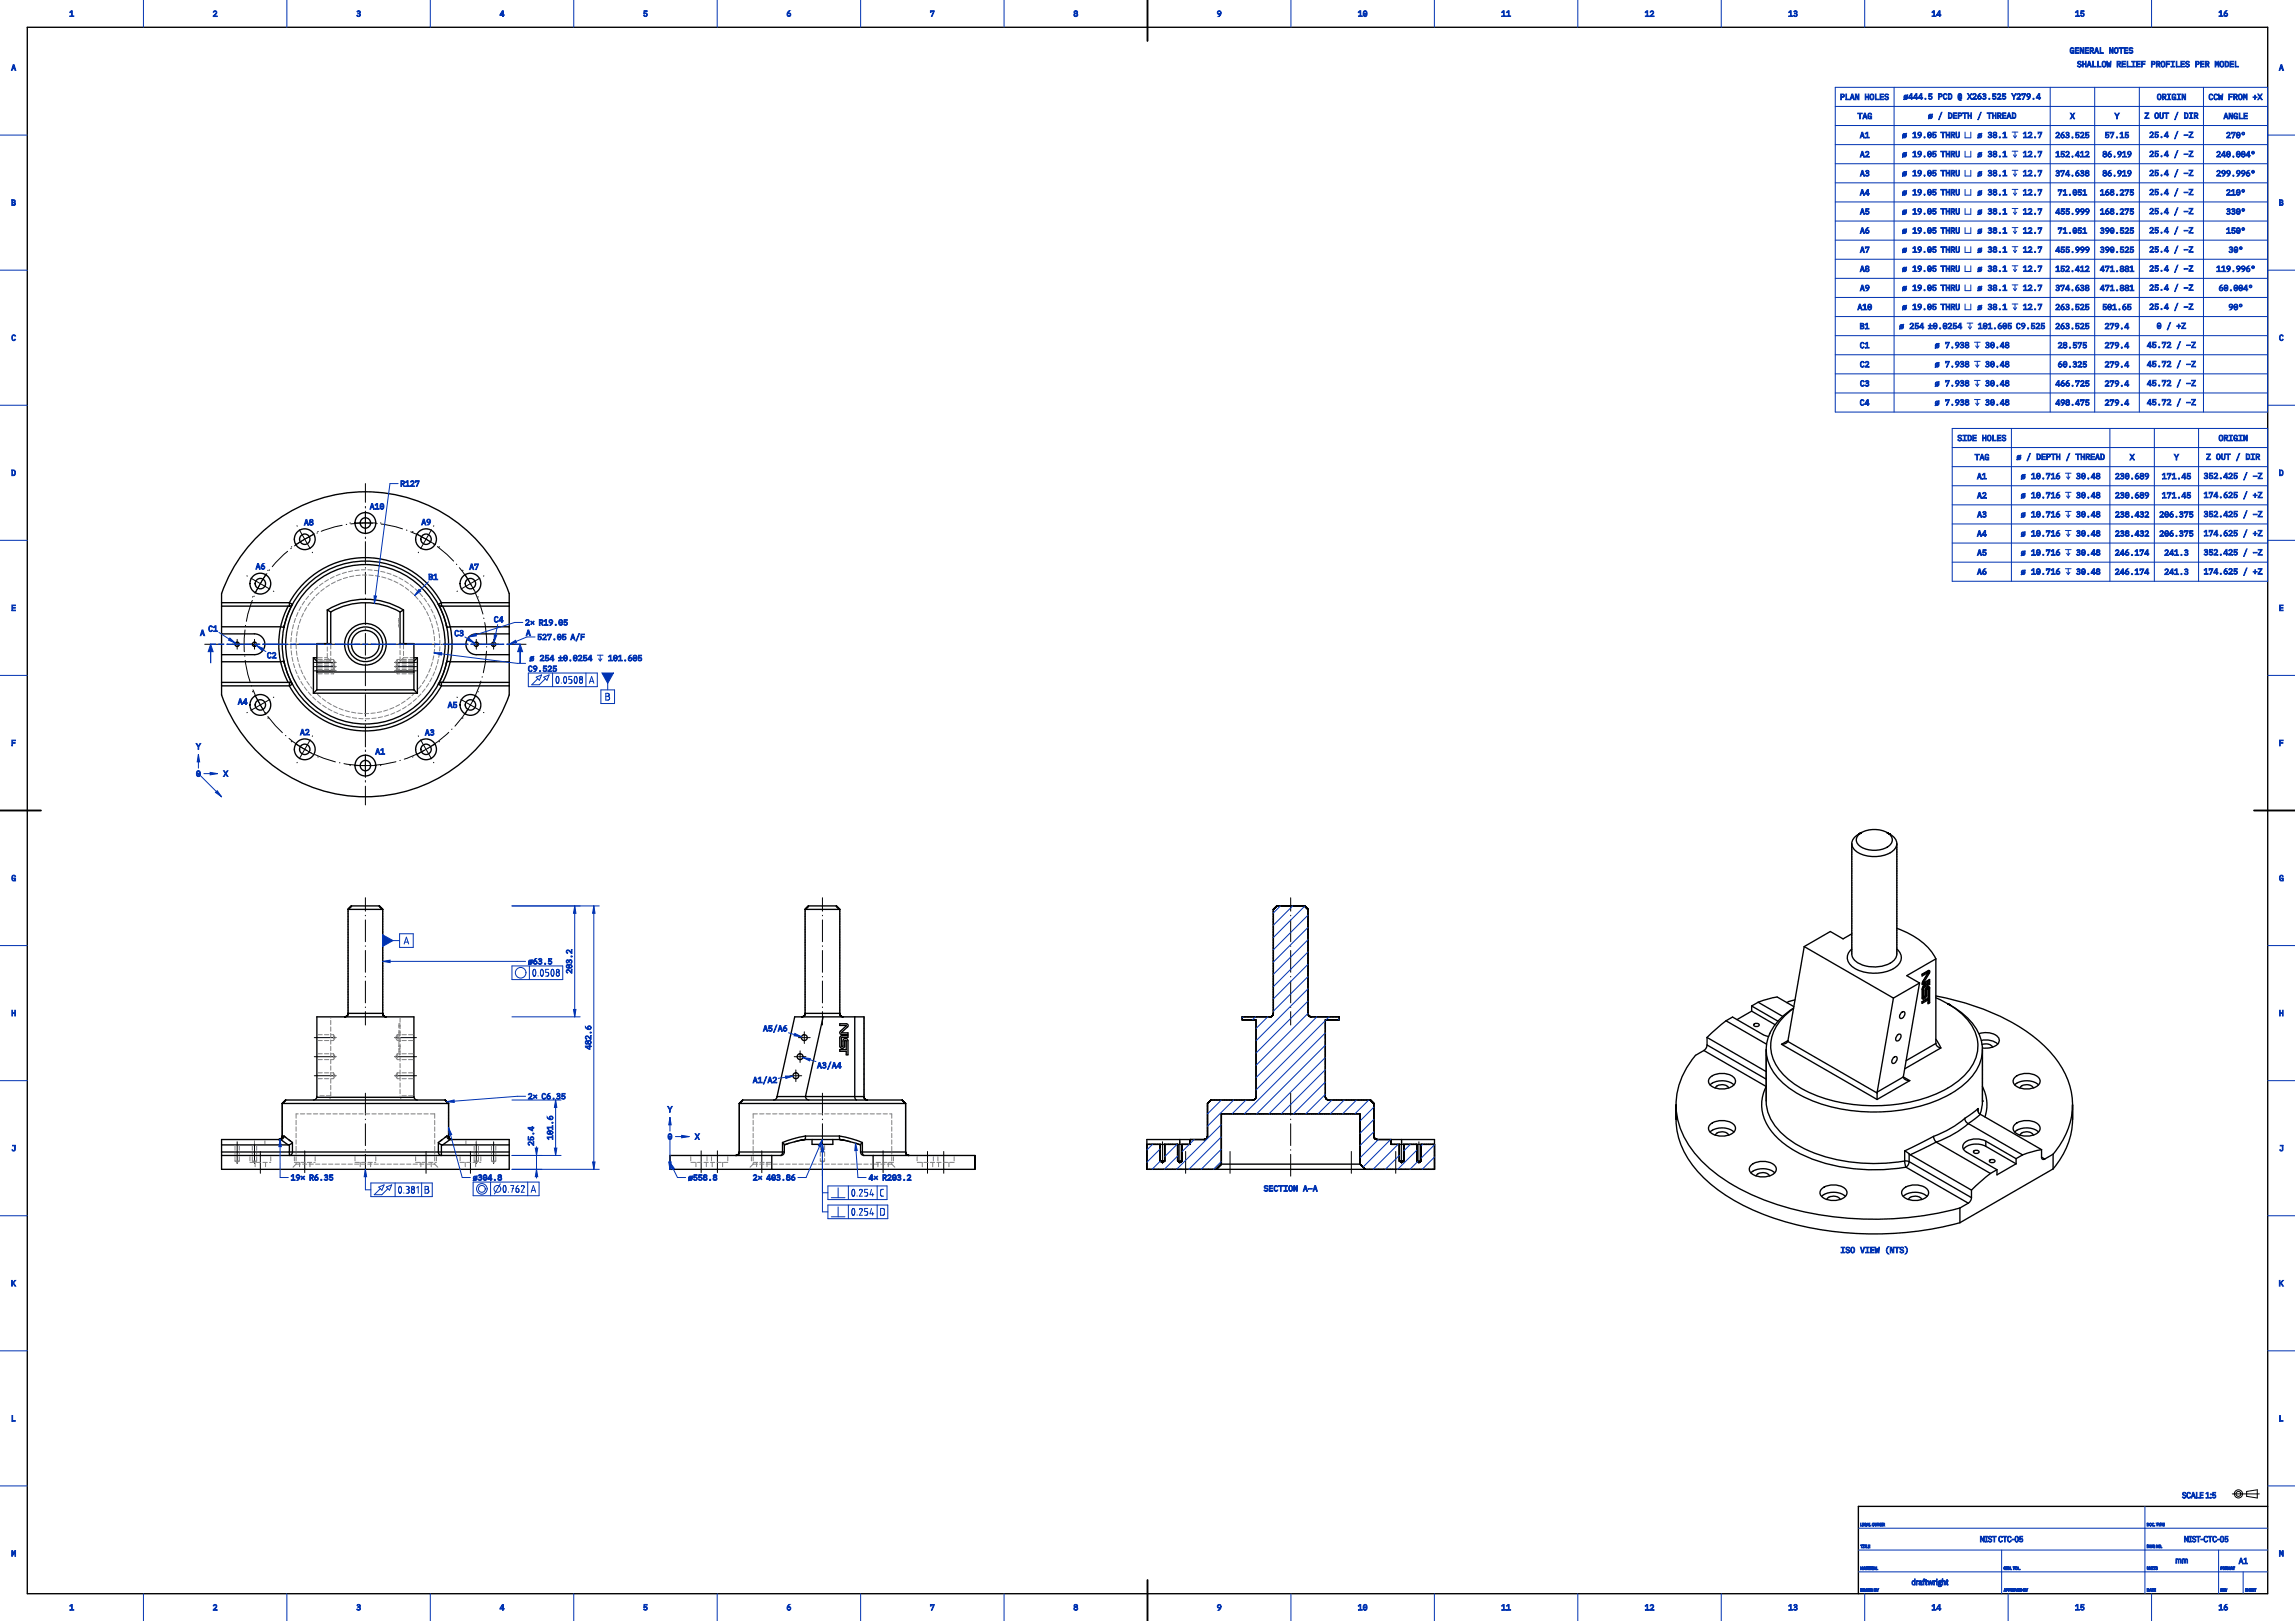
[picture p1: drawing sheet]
<svg xmlns="http://www.w3.org/2000/svg" width="841mm" height="594mm" viewBox="0 0 841 594" stroke-linecap="round" stroke-linejoin="round" font-family="sans-serif">
<defs><g id="words">
<g font-size="3" fill="#0033b2">
<text x="25.4" y="6.1">1</text>
<text x="77.9" y="6.1">2</text>
<text x="130.5" y="6.1">3</text>
<text x="183.1" y="6.1">4</text>
<text x="235.6" y="6.1">5</text>
<text x="288.2" y="6.1">6</text>
<text x="340.8" y="6.1">7</text>
<text x="393.3" y="6.1">8</text>
<text x="445.9" y="6.1">9</text>
<text x="497.5" y="6.1">10</text>
<text x="550.1" y="6.1">11</text>
<text x="602.7" y="6.1">12</text>
<text x="655.2" y="6.1">13</text>
<text x="707.8" y="6.1">14</text>
<text x="760.4" y="6.1">15</text>
<text x="812.9" y="6.1">16</text>
<text x="4.1" y="25.9">A</text>
<text x="835.1" y="25.9">A</text>
<text x="758.5" y="43.6">X</text>
<text x="774.9" y="43.6">Y</text>
<text x="681.5" y="50.6">A1</text>
<text x="681.5" y="57.6">A2</text>
<text x="681.5" y="64.6">A3</text>
<text x="681.5" y="71.6">A4</text>
<text x="4.1" y="75.4">B</text>
<text x="835.1" y="75.4">B</text>
<text x="681.5" y="78.6">A5</text>
<text x="681.5" y="85.6">A6</text>
<text x="681.5" y="92.6">A7</text>
<text x="681.5" y="99.6">A8</text>
<text x="681.5" y="106.6">A9</text>
<text x="4.1" y="124.9">C</text>
<text x="681.5" y="120.6">B1</text>
<text x="835.1" y="124.9">C</text>
<text x="681.5" y="127.6">C1</text>
<text x="681.5" y="134.6">C2</text>
<text x="681.5" y="141.6">C3</text>
<text x="681.5" y="148.6">C4</text>
<text x="780.4" y="168.6">X</text>
<text x="796.7" y="168.6">Y</text>
<text x="4.1" y="174.4">D</text>
<text x="724.4" y="175.6">A1</text>
<text x="835.1" y="174.4">D</text>
<text x="724.4" y="182.6">A2</text>
<text x="724.4" y="189.6">A3</text>
<text x="111.3" y="192.5">A8</text>
<text x="154.3" y="192.4">A9</text>
<text x="724.4" y="196.6">A4</text>
<text x="724.4" y="203.6">A5</text>
<text x="93.6" y="208.7">A6</text>
<text x="171.9" y="208.8">A7</text>
<text x="157" y="212.5">B1</text>
<text x="724.4" y="210.6">A6</text>
<text x="4.1" y="223.9">E</text>
<text x="835.1" y="223.9">E</text>
<text x="73.3" y="233">A</text>
<text x="76.3" y="231.5">C1</text>
<text x="166.4" y="233.2">C3</text>
<text x="181" y="228.1">C4</text>
<text x="192.7" y="233">A</text>
<text x="97.8" y="241.3">C2</text>
<text x="87.1" y="258.2">A4</text>
<text x="164" y="259.4">A5</text>
<text x="109.9" y="269.4">A2</text>
<text x="155.6" y="269.5">A3</text>
<text x="4.1" y="273.4">F</text>
<text x="71.8" y="274.6">Y</text>
<text x="835.1" y="273.4">F</text>
<text x="137.5" y="276.5">A1</text>
<text x="71.8" y="284.6">0</text>
<text x="81.8" y="284.6">X</text>
<text x="4.1" y="322.9">G</text>
<text x="835.1" y="322.9">G</text>
<text x="4.1" y="372.4">H</text>
<text x="835.1" y="372.4">H</text>
<text x="244.6" y="407.6">Y</text>
<text x="244.6" y="417.6">0</text>
<text x="254.6" y="417.6">X</text>
<text x="4.1" y="421.9">J</text>
<text x="835.1" y="421.9">J</text>
<text x="4.1" y="471.4">K</text>
<text x="835.1" y="471.4">K</text>
<text x="4.1" y="520.9">L</text>
<text x="835.1" y="520.9">L</text>
<text x="4.1" y="570.4">M</text>
<text x="797.1" y="573.1">mm</text>
<text x="820.3" y="573.1">A1</text>
<text x="835.1" y="570.4">M</text>
<text x="25.4" y="590.1">1</text>
<text x="77.9" y="590.1">2</text>
<text x="130.5" y="590.1">3</text>
<text x="183.1" y="590.1">4</text>
<text x="235.6" y="590.1">5</text>
<text x="288.2" y="590.1">6</text>
<text x="340.8" y="590.1">7</text>
<text x="393.3" y="590.1">8</text>
<text x="445.9" y="590.1">9</text>
<text x="497.5" y="590.1">10</text>
<text x="550.1" y="590.1">11</text>
<text x="602.7" y="590.1">12</text>
<text x="655.2" y="590.1">13</text>
<text x="707.8" y="590.1">14</text>
<text x="760.4" y="590.1">15</text>
<text x="812.9" y="590.1">16</text>
</g>
<g font-size="2.5" fill="#0033b2">
<text x="197.3" y="250.1">⌰</text>
<text x="204.1" y="250.1">0.0508</text>
<text x="216" y="250.1">A</text>
<text x="221.9" y="256.2">B</text>
<text x="148.2" y="345.6">A</text>
<text x="195.6" y="357.4">0.0508</text>
<text x="139.6" y="436.9">⌰</text>
<text x="145.9" y="436.9">0.381</text>
<text x="155.7" y="436.9">B</text>
<text x="175.8" y="436.6">◎</text>
<text x="182.1" y="436.6">⌀0.762</text>
<text x="194.7" y="436.6">A</text>
<text x="306.4" y="438">⟂</text>
<text x="312.4" y="438">0.254</text>
<text x="322.5" y="438">C</text>
<text x="306.4" y="445">⟂</text>
<text x="312.4" y="445">0.254</text>
<text x="322.6" y="445">D</text>
</g>
</g></defs>
<path d="M86.9 418.3v8.1M93.3 418.3v8.1M174.5 418.3v8.1M180.9 418.3v8.1M426 418.3v8.1M432.3 418.3v8.1M513.6 418.3v8.1M520 418.3v8.1" fill="none" stroke="#000" stroke-width=".37" stroke-dasharray="8 1.5 .2 1.5" stroke-dashoffset="11.2"/>
<path d="M133.9 431.5v-31.4M301.4 431.5v-31.4M473 431.5v-31.4" fill="none" stroke="#000" stroke-width=".37" stroke-dasharray="8 1.5 .2 1.5" stroke-dashoffset="10.7"/>
<path d="M95.4 430.4v-8.9M156.1 430.4v-8.9M172.4 430.4v-8.9M339.9 430.4v-8.9M345.8 421.5v8.9M434.5 421.5v8.9M450.7 421.5v8.9M495.2 421.5v8.9M511.5 421.5v8.9" fill="none" stroke="#000" stroke-width=".37" stroke-dasharray="8 1.5 .2 1.5" stroke-dashoffset="10.8"/>
<path d="M111.7 429.9v-8.4M256.9 421.5v8.4M262.9 429.9v-8.4M279.2 429.9v-8.4M323.6 429.9v-8.4" fill="none" stroke="#000" stroke-width=".37" stroke-dasharray="8 1.5 .2 1.5" stroke-dashoffset="11"/>
<path d="M115 245.8h8.3M115 244.3h8.3M115 242.7h8.3M152.8 245.8h-8.3M152.8 244.3h-8.3M152.8 242.7h-8.3M115 394.2h8.3M115 387.2h8.3M115 380.2h8.3M152.8 394.2h-8.3M152.8 387.2h-8.3M152.8 380.2h-8.3" fill="none" stroke="#000" stroke-width=".37" stroke-dasharray="8 1.5 .2 1.5" stroke-dashoffset="11.1"/>
<path d="M133.9 375.6v-46.6M301.4 375.6v-46.6M473 375.6v-46.6" fill="none" stroke="#000" stroke-width=".37" stroke-dasharray="8 1.5 .2 1.5" stroke-dashoffset="3.1"/>
<path d="M178.3 236.1a44.5 44.5 0 0 0-65.8-39 44.5 44.5 0 0 0-2.5 76.5 44.5 44.5 0 0 0 68.2-34.5l.1-3" fill="none" stroke="#000" stroke-width=".37" stroke-dasharray="8 1.5 .2 1.5"/>
<path d="M85.1 236.1h3.6M86.9 237.9v-3.6M91.5 236.1h3.6M93.3 237.9v-3.6M172.7 236.1h3.6M174.5 237.9v-3.6M179.1 236.1h3.6M180.9 237.9v-3.6" fill="none" stroke="#000" stroke-width=".37" stroke-dasharray="8 1.5 .2 1.5" stroke-dashoffset="2.2"/>
<path d="M75 236.1h117.8M133.9 295v-117.8" fill="none" stroke="#000" stroke-width=".37" stroke-dasharray="8 1.5 .2 1.5" stroke-dashoffset="1.1"/>
<g fill="none" stroke="#000" stroke-width=".37" stroke-dasharray="8 1.5 .2 1.5" stroke-dashoffset="8.4">
<path d="M117.6 194.2l-11.8 6.8M133.9 198.5v-13.7M140.7 191.6h-13.6M98.8 208l-6.8 11.8M101.3 217.3l-11.8-6.8M115.1 203.5l-6.8-11.8M152.7 203.5l6.8-11.8M162 201l-11.8-6.8M166.5 217.3l11.8-6.8M175.8 219.8l-6.8-11.8M92 252.4l6.8 11.8M101.3 254.9l-11.8 6.8"/>
<path d="M166.5 254.9l11.8 6.8M105.8 271.2l11.8 6.8M115.1 268.7l-6.8 11.8M133.9 273.7v13.7M150.2 278l11.8-6.8M152.7 268.7l6.8 11.8M169 264.2l6.8-11.8M127.1 280.5h13.6"/>
</g>
<path d="M289.5 394.2h4.3M291 387.2h4.3M291.6 396.3v-4.2M292.6 380.2h4.3M293.2 389.4v-4.3M294.7 382.4v-4.3" fill="none" stroke="#000" stroke-width=".37" stroke-dasharray="8 1.5 .2 1.5" stroke-dashoffset="1.9"/>
<g fill="none" stroke="#000" stroke-width=".5">
<path d="M10 10h821v574h-821zM81.2 220.9v-3.4a55.9 55.9 0 0 1 52.7-37.3 55.9 55.9 0 0 1 52.7 37.3v3.4M81.2 222.1v7.6M81.2 220.9v1.2M81.2 232.3h12.1a3.8 3.8 0 0 1 3.8 3.8 3.8 3.8 0 0 1-3.8 3.8h-12.1M81.2 229.7v12.8M81.2 229.7h21.6M81.2 220.9h24.8M81.2 222.1h24.4M102.8 229.7h.1M102.8 229.7a31.8 31.8 0 0 0 0 12.8M102.8 229.7l1.3 .1"/>
<path d="M104.1 229.8h.1M104.2 229.1l-.1 .7M104.2 229.1h.1M105.3 225.6l-1.2 4.2M105.6 222.1h.4M105.6 222.1l-1.6 3.7-1.2 3.9M106 220.9a31.7 31.7 0 0 1 55.8 0M106 220.9l1.2 .6-1.2 .6M106 220.9v1.2M106.1 222.1h-.1M107.1 221.5l-1.8 4M119.9 223.5a26.7 26.7 0 0 1 28 0"/>
<path d="M119.9 223.5l1.3 .8M119.9 223.5v12.3M121.2 224.3a25.4 25.4 0 0 1 25.4 0M121.2 224.3v11.5h-5.1v17M146.6 224.3v11.5h5.1v16.9M147.9 223.5l-1.3 .8M147.9 223.5v12.3M160.7 221.5l1.8 4M161.7 222.1h.1M161.8 222.1h.4M161.8 220.9l-1.2 .6 1.2 .6M161.8 220.9v1.2"/>
<path d="M161.8 220.9h24.8M162.2 222.1l1.6 3.7 1.2 3.9M162.2 222.1h24.4M162.5 225.6l1.2 4.2M163.6 229.1h.1M163.6 229.1l.1 .7M165 229.7l-1.3 .1M165 229.7a31.8 31.8 0 0 1 0 12.8M165 229.7h.1M165 229.7h21.6M186.6 220.9v1.2M186.6 222.1v7.6"/>
<path d="M186.6 232.3h-12.1a3.8 3.8 0 0 0-3.8 3.8 3.8 3.8 0 0 0 3.8 3.8h12.1M186.6 229.7v12.8M81.2 251.3v3.4a55.9 55.9 0 0 0 52.7 37.3 55.9 55.9 0 0 0 52.7-37.3v-3.4M81.2 250.1v1.2M81.2 242.5v7.6M81.2 242.5h21.6M81.2 251.3h24.8M81.2 250.1h24.4M102.8 242.5h.1M102.8 242.5l1.2 3.9 1.6 3.7M104.1 242.4l-1.3 .1M104.1 242.4l.1 .7"/>
<path d="M104.1 242.4l1.2 4.2M104.2 243.1h.1M105.3 246.7l1.8 4M105.6 250.1h.4M106 251.3a31.7 31.7 0 0 0 55.8 0M106 250.1l1.2 .6-1.2 .6M106 250.1v1.2M106 250.1h.1M114.8 241l1.3 1.3M114.8 241h1.3M114.8 254h38.1M114.8 241v13"/>
<path d="M116.1 252.8l-1.3 1.2M116.1 252.8h35.6M116.1 246.2h35.6M151.7 252.7v.1M151.7 241h1.2M151.7 252.8l1.2 1.2M152.9 241l-1.2 1.3M152.9 241v13M161.8 250.1h.4M161.8 250.1v1.2M161.8 250.1l-1.2 .6 1.2 .6M161.8 250.1h-.1"/>
<path d="M161.8 251.3h24.8M162.2 250.1h24.4M162.5 246.7l-1.8 4M163.6 243.1h.1M163.7 242.4l-1.2 4.2M163.7 242.4l1.3 .1M163.7 242.4l-.1 .7M165 242.5l-1.2 3.9-1.6 3.7M165 242.5h.1M165 242.5h21.6M186.6 242.5v7.6M186.6 250.1v1.2"/>
<path d="M678.6 309.1v38.2a5.1 5.1 0 0 0 4.1 6.4 11.7 11.7 0 0 0 11.6-2.1l.3-.5a4.9 4.9 0 0 0 .5-3.3v-38.7M681.1 305.7l-.1 .1M681.2 305.6v.1M681.4 305.5l-.1 .1M681.4 305.6a9.5 9.5 0 0 1 11.4 .6 2.72 2.72 0 0 1-1.3 4.3 9.5 9.5 0 0 1-10.7-1.1 2.53 2.53 0 0 1 .6-3.8zM681.6 305.4l-.1 .1M681.7 305.3h.1M682 305.2l-.1 .1M682.2 305.1l-1.2 .6M682.2 305.1h-.1M691.5 305.1a4.7 4.7 0 0 1 3.5 4.6 6.8 6.8 0 0 1-6.4 4.1 10.1 10.1 0 0 1-9.6-3.2 3.5 3.5 0 0 1 2-4.8M127.5 333.2h12.7"/>
<path d="M127.5 333.2v38.1M139.2 332.2l.2 .2M139.7 332.7l.2 .2M140.2 333.1v.1M140.2 333.2l-1.2-1.2h-10.2l-1.3 1.2M140.2 333.2v38.1M295 333.2h12.7M295 333.2v38.1M306.5 332h-10.2l-1.3 1.2M306.5 332l1.2 1.2M306.5 332l.1 .1M306.7 332.2l.4 .4"/>
<path d="M307.1 332.7l.5 .4M307.6 333.1l.1 .1M307.7 333.2v38.1M467.9 332l-1.3 1.2v38.2M467.9 332h10.1M467.9 332h.1M478 332l1.3 1.2v38.2M478.1 332l.1 .1M478.2 332.2l.5 .4M478.7 332.7l.4 .4M479.2 333.1v.1M661.2 346.9l32.6 18.8"/>
<path d="M661.2 346.9l-6 34.4M678.6 347.8a4.1 4.1 0 0 0 1 7 14.7 14.7 0 0 0 15.9-1.1 3.8 3.8 0 0 0-.4-5.9M678.6 342.2l-3.2 1.8-4.7-2.7-9.5 5.6M695.1 340.2a24.3 24.3 0 0 1 14.3 11.2M704.6 359.9l.3 .2M704.6 359.8v.1M704.6 359.8l.4 .2M704.6 359.9l.1 .1M706 356.2l.4 .2M706 356.2l-1.7 1M706.1 356.2h-.1M706.1 356.2h.1"/>
<path d="M706.1 356.2l.4 .2M706.2 356.3h.1M706.4 356.4l-2.1 1.2v-.6l2.5-1.4 .3 .2-.1 .9M706.4 356.4l-1.9 3.6-.1 .7 .6 .1M706.4 356.4h.1M706.6 356.4l.4 .3M706.6 356.4l-2 3.4M706.7 359.1v.3M706.7 359.4l.4 .2M706.7 359.4l-2.1 1.2M706.8 355.6l-.2 .8M707 356.7l-2 3.3"/>
<path d="M707.1 359.6v-.7l-2.1 1.1M707.1 359.6l-2.1 1.2M709.4 351.4l-10.7 6.1 4.7 2.7M709.4 351.4v31M126.3 372.6h.1M126.4 372.6h-.1M126.4 372.6h.1M126.5 372.6h-.1M126.5 372.6h.1M126.6 372.6h-.1M126.6 372.6h.1M126.7 372.5l-.1 .1"/>
<path d="M126.7 372.5h.1M126.8 372.5h-.1M126.8 372.5h.1M126.9 372.5h.1M126.9 372.4v.1M127 372.4h.1M127.1 372.3l-.1 .1M127.1 372.3h.1M127.2 372.2l-.1 .1M127.2 372.2h.1M127.3 372.2h-.1M127.3 372.1h.1"/>
<path d="M127.4 372h-.1M127.4 371.9v.1M127.4 371.9h.1M127.5 371.8h-.1M127.5 371.7v.1M127.5 371.7h.1M127.5 371.6v.1M127.5 371.6h.1M127.5 371.5v.1M127.5 371.5h.1M127.5 371.4v.1M127.5 371.4h.1"/>
<path d="M127.5 371.3h12.7M127.5 371.3v.1M140.2 371.3v.1M140.2 371.4h.1M140.3 371.4h.1M140.3 371.4v.1M140.3 371.5h.1M140.3 371.5v.1M140.3 371.6h.1M140.3 371.6v.1M140.3 371.7h.1M140.3 371.8h.1"/>
<path d="M140.4 371.9h.1M140.4 371.9v.1M140.4 372h.1M140.5 372.1h.1M140.5 372.2h.1M140.6 372.2h.1M140.6 372.2l.1 .1M140.7 372.3h.1M140.7 372.3l.1 .1M140.8 372.4h.1M140.8 372.4l.1 .1M140.9 372.5h.1"/>
<path d="M141 372.5h.1M141.1 372.5h.1M141.1 372.5l.1 .1M141.2 372.6h.1M141.3 372.6h.1M141.4 372.6h.1M141.5 372.6h.1M293.8 372.6h.1M293.9 372.6h-.1M293.9 372.6h.1M294 372.6h.1M294.1 372.6h.1"/>
<path d="M294.2 372.5l-.1 .1M294.2 372.5h.1M294.3 372.5h.1M294.4 372.5h.1M294.4 372.4v.1M294.5 372.4h.1M294.5 372.3v.1M294.6 372.3h-.1M294.6 372.3h.1M294.7 372.2l-.1 .1M294.7 372.2h.1M294.8 372.1l-.1 .1"/>
<path d="M294.8 372.1h.1M294.8 372h.1M294.9 372h-.1M294.9 371.9h.1M294.9 371.8h.1M295 371.8h-.1M295 371.7h.1M295 371.6v.1M295 371.6h.1M295 371.5v.1M295 371.5h.1M295 371.4v.1"/>
<path d="M295 371.4h.1M295 371.3h12.7M295 371.3v.1M301.6 372.6l-6.4 28.9 .2 1.1 1.1 .5M307.7 375.1l2.9 .2 .2 .5-.2 .5-2.2 2.1 2.3 .1v.6l-2.8-.2-.1-.8 2.3-2.2-2.4-.1zM307.7 371.3v.1M307.7 371.4h.1M307.7 371.4v.1M307.7 371.5h.1M307.7 371.5l.1 .1M307.8 371.6v.1M307.8 371.7h.1"/>
<path d="M307.8 371.8h.1M307.9 371.9h.1M307.9 372h.1M307.9 372l.1 .1M308 372.1h.1M308 379.8l.6-.3h2.1v.6l-2.3 .1v3.1l.2 .2 .3-.2v-1.8a.91 .91 0 0 1 .9-1 .91 .91 0 0 1 .9 .9v5.1h-.6v-1.3h-2.4v-.6h2.4v-3.1l-.3-.3-.3 .3v1.9a.91 .91 0 0 1-.9 .8 .91 .91 0 0 1-.9-.8v-3.1zM308 372.2h.1M308.1 372.2h.1M308.1 372.2l.1 .1M308.2 372.3h.1M308.2 372.3l.1 .1M308.3 372.4h.1"/>
<path d="M308.4 372.4v.1M308.4 372.5h.1M308.5 372.5h.1M308.6 372.5h.1M308.6 372.5v.1M308.7 372.6h.1M308.8 372.6h.1M308.9 372.6h.1M309 372.6h.1M313.2 372.6h3.4v29.2M313.2 372.6h-22l-6.5 29.2M313.2 372.6v29.2"/>
<path d="M459.8 372.6h5.5M465.3 372.6h-10.1v1.1h5.1v28.1M465.3 372.6h.1M465.4 372.6h.1M465.5 372.6h-.1M465.5 372.6h.1M465.6 372.6h-.1M465.6 372.6h.1M465.7 372.6h.1M465.8 372.5l-.1 .1M465.8 372.5h.1M465.9 372.5h.1"/>
<path d="M466 372.5h-.1M466 372.4v.1M466.1 372.4h-.1M466.1 372.3v.1M466.1 372.3h.1M466.2 372.3h-.1M466.2 372.3h.1M466.3 372.2l-.1 .1M466.3 372.2h.1M466.3 372.1v.1M466.4 372.1h-.1M466.4 372h.1"/>
<path d="M466.5 371.9h.1M466.5 371.8h.1M466.6 371.7h.1M466.6 371.6v.1M466.6 371.6h.1M466.6 371.5v.1M466.6 371.5h.1M466.6 371.4v.1M466.6 371.4h.1M479.3 371.4h.1M479.3 371.4v.1M479.3 371.5h.1"/>
<path d="M479.3 371.5v.1M479.3 371.6h.1M479.4 371.6v.1M479.4 371.7h.1M479.4 371.8h.1M479.4 371.9h.1M479.5 371.9h.1M479.5 372h.1M479.5 372.1h.1M479.6 372.1h.1M479.6 372.2h.1M479.7 372.2h.1"/>
<path d="M479.7 372.2v.1M479.7 372.3h.1M479.8 372.3v.1M479.8 372.4h.1M479.9 372.4h.1M479.9 372.4l.1 .1M480 372.5h.1M480.1 372.5h.1M480.2 372.5h.1M480.2 372.5v.1M480.3 372.6h.1M480.4 372.6h.1"/>
<path d="M480.5 372.6h.1M480.6 372.6h.1M480.6 372.6h10.1v1.1h-5v9.7M480.6 372.6h5.4M485.7 377.5v3.2M485.7 375.6v.9M485.7 374.7v.5M632.5 374.1l-7 6.1M632.5 374.1l2.4-1.4 11.1 6.4 2.1 .7M632.5 374.1l14.9 8.5M641.9 368.6l9.6 5.6M641.9 370.5l-5.4 3.1"/>
<path d="M641.9 368.6v1.9M641.9 370.5l8.6 5M642.7 375.4a1.06 1.06 0 0 1 1.1-.5 1.06 1.06 0 0 1 .8 .9 1.06 1.06 0 0 1-1.1 .4 1.06 1.06 0 0 1-.8-.8zM644.3 367.3l3.1-1.1 3.8-.9 6.2 3.6M644.3 367.3l9 5.2M644.3 367.3l-2.4 1.3M648.6 378.7l-.2 .2M657.8 366.4l-3 1M693.8 365.7l-5.9 34.5M695.3 379.3a.72 .72 0 0 1 1.3-.1 1.71 1.71 0 0 1-1.6 2.2l-.3-1zM696.8 371.1a.72 .72 0 0 1 1.2-.1 1.71 1.71 0 0 1-1.6 2.2l-.3-1.1zM703.4 360.2l-5.9 34.4"/>
<path d="M703.4 360.2l-9.6 5.5M704.5 365.1l.5 .3-.3-.2M704.5 362l.4 .2M704.5 362v3.1M704.5 365.1l.4 .2M704.6 360.6l-.2 .1M704.6 360.6l.4 .2M704.7 361.6l-.2 .4M704.7 361.6l.4 .2M704.9 362.2v3.1M705.1 361.8l-.2 .4M705.6 364.5l-.4 1-.8 .5"/>
<path d="M705.6 362.5l.4 .2M705.6 362.5v2M705.6 364.5l.4 .3M706 362.7l.5-.4v3.5l-2.2 1.2v.7l2.2-1.3M706 362.7v2.1M706.1 362l.2 .2M706.4 362.2l-.5-.2-.3 .5M706.5 366.4v1.4l.6-.3M706.5 366.4l-.3-.2-1.9 1.1M706.6 361.4l.1 .4M706.7 360.2v.3M706.7 361.8v5.4"/>
<path d="M706.7 360.5l.4 .2M706.7 360.5l-2 1.1M706.7 361.8l.4 .2M706.7 367.2l.4 .3M706.7 367.2l-.2 .2M707.1 360.7v-.7l-2 1.2-.7 .9v3.9l.5 .2 .6-.4 .5-1M707.1 362a.74 .74 0 0 0-.8-.5 .74 .74 0 0 0-.7 .7l-.2 2.8-.2 .4-.3-.1M707.1 362v5.5M707.1 360.7l-2 1.1M709.4 365a79.8 79.8 0 0 1 39 17.6 29.9 29.9 0 0 1 10.9 24.9 29 29 0 0 1-6.9 15.5M709.4 365.6a25.2 25.2 0 0 1 14.7 13.5 14.6 14.6 0 0 1-5 15.7 45.9 45.9 0 0 1-27.6 10.2 55.3 55.3 0 0 1-34-7.8 17.3 17.3 0 0 1-8.6-14.5 17.3 17.3 0 0 1 8.3-13.2M713.7 367.8a22.9 22.9 0 0 1 12.4 13.6 15.6 15.6 0 0 1-5.8 15.5 47.8 47.8 0 0 1-27.9 10.4 59.1 59.1 0 0 1-34.9-7.3 20.4 20.4 0 0 1-10.2-13.6 17 17 0 0 1 8-15.7l2-1.3"/>
<path d="M725.2 378.8a6.5 6.5 0 0 1 7.3 1.8 2.9 2.9 0 0 1-2.9 3.3l-3.2 .1M485.7 383.4v18.4M485.7 386.1v.5M485.7 385.2v.5M485.7 383.4v1.4M485.7 382.9v.5M485.7 381.1v.5M624.4 384.9l22.8 13.3a15.4 15.4 0 0 0 4.1 18.7 47.5 47.5 0 0 0 27.5 11.3 70.7 70.7 0 0 0 19.6-.5M624.4 384.9l-3.1 1.8a26.5 26.5 0 0 0-.7 35.3 62.7 62.7 0 0 0 29.8 19.1 120.7 120.7 0 0 0 67.8 1.6M625.5 382.9l-.2 1-.9 1M625.5 380.2v2.7M625.5 380.2l21.7 12.5"/>
<path d="M625.5 382.9l21.7 12.5M626.7 397.5a7.1 7.1 0 0 1 8.7 0M626.9 394.6a7 7 0 0 1 8.7 .5 2.27 2.27 0 0 1-1.8 3.5 7 7 0 0 1-7.4-1.3 1.87 1.87 0 0 1 .5-2.7zM628.6 398.7a3.1 3.1 0 0 1 4.9 0M647.2 384.6v8.1M647.2 392.7v10.8M652.8 382.7l35.1 20.2M655.1 381.6l-.8 .8-1.5 .3M655.1 381.6l32.8 18.9M655.2 381.3l-.1 .3M655.2 381.3l-2.4 1.4M693.9 387.5a.72 .72 0 0 1 1.2 0 1.71 1.71 0 0 1-1.6 2.1l-.2-1z"/>
<path d="M697.5 394.6l.7 1 1.6 .4M697.5 394.6l2.3 1.4M697.5 394.6l-9.6 5.6M699.8 396l-11.9 6.9M709.4 382.4a2.07 2.07 0 0 0 1.8 1.6M709.4 382.4l-10.9 6.3M709.4 380.8l1.8 3.2M711.2 384l-13.2 7.7M726 381.2a6.9 6.9 0 0 1 6.1 1.4M726.3 382.7a3.1 3.1 0 0 1 3.8 1M726.5 398.2a14.3 14.3 0 0 1 .9 11.1M726.5 384.6l-.1 19.6-.8 4.1"/>
<path d="M738.3 397.5a7.1 7.1 0 0 1 8.7 0M738.5 394.6a7 7 0 0 1 8.7 .5 2.27 2.27 0 0 1-1.7 3.4 7 7 0 0 1-7.4-1.2 1.87 1.87 0 0 1 .4-2.7zM740.2 398.7a3.1 3.1 0 0 1 4.9 0M81.2 419.5v2.6M81.2 419.5h24.4M102.2 417.6h.1M102.3 417.6h-.1M102.3 417.6h.1M102.4 417.6h-.1M102.4 417.5v.1M102.4 417.5h.1M102.5 417.5h-.1"/>
<path d="M102.5 417.5h.1M102.6 417.5h-.1M102.6 417.5h.1M102.7 417.5h-.1M102.7 417.4v.1M102.8 417.4h-.1M102.8 417.4h.1M102.8 417.6h-21.6v1.9M102.8 417.6l2.8 1.9M102.9 417.3l-.1 .1M102.9 417.6h.1M102.9 417.3h.1"/>
<path d="M103 417.3h-.1M103 417.2v.1M103 417.2h.1M103.1 417.5h-.1M103.1 417.2h.1M103.1 417.1v.1M103.1 417.1h.1M103.2 417.1h-.1M103.2 417h.1M103.3 416.9h-.1M103.3 416.9h.1M103.3 416.8v.1"/>
<path d="M103.3 416.8h.1M103.4 416.7h-.1M103.4 416.7h.1M103.4 416.6h.1M103.4 416.5v.1M103.4 416.5h.1M103.4 416.4v.1M103.4 416.4h.1M103.4 416.3v.1M103.4 416.3h.1M103.4 416.3h.7M103.4 404.4h61"/>
<path d="M103.4 404.4l1.3-1.3h58.4l1.3 1.3M103.4 404.4v11.9M104.1 416.3l3.1 2.4M104.1 416.3h.1M104.1 416.3l-.4 .9-.9 .4M104.5 416.6l.3 .2M105.9 417.7l.5 .4M106 419.5h-.4M106 419.5v2.6M107.2 418.7l-1.2 .8M107.2 418.7v3.4M116.1 402.1v-29.5h35.6v29.5"/>
<path d="M116.1 402.1l-.3 .6-1 .4M116.1 402.1h35.6M151.7 402.1l.3 .6 .9 .4M160.6 418.7l1.2 .8M160.6 418.7v3.4M161.8 419.5h.4M161.8 419.5v2.6M161.9 417.7l-.5 .4M162.2 419.5h24.4M163.3 416.6l-.3 .2M163.7 416.3h.7M163.7 416.3l-3.1 2.4"/>
<path d="M163.7 416.3h.1M163.7 416.3l.4 .9 .9 .4M164.4 404.4v11.9M164.4 416.3h.1M164.4 416.3v.1M164.4 416.4h.1M164.4 416.4v.1M164.4 416.5h.1M164.4 416.5v.1M164.4 416.6h.1M164.4 416.7h.1M164.5 416.8h.1"/>
<path d="M164.5 416.8v.1M164.5 416.9h.1M164.6 417h.1M164.6 417.1h.1M164.7 417.1h.1M164.7 417.1v.1M164.7 417.2h.1M164.7 417.5h.1M164.8 417.2h.1M164.8 417.2v.1M164.8 417.3h.1M164.9 417.3h.1"/>
<path d="M164.9 417.3l.1 .1M164.9 417.6h.1M165 417.4h.1M165 417.6l-2.8 1.9M165 417.6h.1M165 417.6h21.6v1.9M165.1 417.4v.1M165.1 417.5h.1M165.2 417.5h.1M165.3 417.5h.1M165.4 417.5h.1M165.4 417.5v.1"/>
<path d="M165.5 417.6h.1M165.6 417.6h.1M186.6 419.5v2.6M270.9 404.4h61M270.9 404.4l1.3-1.3h58.4l1.3 1.3M270.9 404.4v17.7M284.7 401.8v.2a1.27 1.27 0 0 1-1.3 1.1M284.7 401.8h28.5M286.8 418.7l.6 .8M286.8 418.7v3.4M287.4 419.5h.1M287.4 419.5v2.6"/>
<path d="M289.1 419l-1.6 .5M293.5 417.8h.1M294.9 417.6l-1.4 .2M294.9 417.6l-3.8 .8M295 417.6l-3.4 .7-4.2 1.2M295 417.6h2.6M295 417.6h.1M295 417.6h-.1M295.1 416.3h12.5M295.1 416.3l-4.3 1-4 1.4M295.1 416.3l-.1 1.3M297.6 417.6h7.6"/>
<path d="M297.6 417.6v1.7h7.6v-1.7M305.2 417.6h2.6M307.6 416.3l4.4 1 4 1.4M307.6 416.3l.2 1.3M307.8 417.6h.1M307.8 417.6l1.5 .2M307.8 417.6l3.4 .7 4.2 1.2M307.8 417.6l3.8 .8M309.3 417.8h.1M313.2 401.8h3.4M313.2 401.8l.3 .9 .4 .4M313.7 419l1.5 .5"/>
<path d="M315.4 419.5h.1M315.4 419.5v2.6M316 418.7l-.6 .8M316 418.7v3.4M316.6 401.8h.1M316.6 401.8v.1M316.6 401.9h.1M316.6 401.9v.1M316.6 402h.1M316.6 402l.1 .1M316.7 402.1h.1M316.7 402.1v.1"/>
<path d="M316.7 402.2h.1M316.7 402.2v.1M316.7 402.3h.1M316.7 402.3l.1 .1M316.8 402.4h.1M316.8 402.4v.1M316.8 402.5h.1M316.8 402.5l.1 .1M316.9 402.6h.1M316.9 402.6l.1 .1M317 402.7h.1M317 402.7v.1"/>
<path d="M317 402.8h.1M317.1 402.8h.1M317.1 402.8l.1 .1M317.2 402.9h.1M317.3 402.9v.1M317.3 403h.1M317.4 403h.1M317.5 403h.1M317.6 403v.1M317.6 403.1h.1M317.7 403.1h.1M317.8 403.1h.1"/>
<path d="M317.9 403.1h.1M331.9 404.4v17.7M425.2 419.3h-4.9v.4M425.2 419.3h1.6M425.2 419.3v6.1M426.8 419.3v6.1M426.8 419.3h4.7M431.5 419.3h1.6M431.5 419.3v6.1M432.3 417.6h-12v5.8M432.3 417.6h3.8M432.3 417.6v1.7"/>
<path d="M433.1 419.3h3M433.1 419.3v6.1M436.1 417.6h5.1M436.1 417.6v1.7M441.2 417.6h.1M441.3 417.6h-.1M441.3 417.6h.1M441.4 417.6h-.1M441.4 417.6h.1M441.5 417.5l-.1 .1M441.5 417.5h.1M441.6 417.5h-.1"/>
<path d="M441.6 417.5h.1M441.7 417.5h.1M441.8 417.4v.1M441.8 417.4h.1M441.9 417.4h.1M441.9 417.3v.1M442 417.3h-.1M442 417.3h.1M442.1 417.2l-.1 .1M442.2 417.2h-.1M442.2 417.1v.1M442.2 417.1h.1"/>
<path d="M442.3 417l-.1 .1M442.3 417h.1M442.3 416.9h.1M442.4 416.9h-.1M442.4 416.8h.1M442.4 416.7h.1M442.4 416.6v.1M442.5 416.6h-.1M442.5 416.5v.1M442.5 416.5h.1M442.5 416.4v.1M442.5 416.4h.1"/>
<path d="M442.5 416.3v.1M442.5 416.3h.1M443.8 403.1h15.2M443.8 403.1l-1.3 1.3v11.9M447.6 408.2h50.8M447.6 408.2v18.4M459 403.1h.1M459.1 403.1h.1M459.1 403.1h-.1M459.2 403.1h.1M459.3 403.1h.1M459.3 403v.1"/>
<path d="M459.4 403h.1M459.5 403l-.3 .1M459.5 403h.1M459.6 402.9v.1M459.6 402.9h.1M459.7 402.9h-.1M459.7 402.9h.1M459.8 402.8l-.1 .1M459.8 402.8h.1M459.9 402.7h.1M459.9 402.7l-.1 .1M459.9 402.7l-.2 .2"/>
<path d="M460 402.7h-.1M460 402.6h.1M460 402.5v.1M460 402.5h.1M460.1 402.5h.1M460.1 402.4l-.1 .2M460.1 402.4h.1M460.2 402.3h.1M460.2 402.2v.1M460.2 402.2h.1M460.2 402.1v.1M460.2 402.1h.1"/>
<path d="M460.2 402.1v.3M460.3 402h-.1M460.3 402h.1M460.3 401.9v.1M460.3 401.9h.1M460.3 401.8v.1M460.3 401.8h.1M485.7 401.8h.1M485.7 401.8v.1M485.7 401.9h.1M485.7 401.9v.1M485.7 402h.1"/>
<path d="M485.7 402.1h.1M485.7 402.1l.1 .3M485.7 402.1v.1M485.7 402.2h.1M485.7 402.2v.1M485.8 402.3h.1M485.8 402.4h.1M485.8 402.5h.1M485.8 402.4l.1 .2M485.9 402.5h.1M485.9 402.6h.1M486 402.6v.1"/>
<path d="M486 402.7h.1M486.1 402.7h.1M486.1 402.7l.2 .2M486.1 402.8h.1M486.2 402.8v.1M486.3 402.9h.1M486.4 402.9h.1M486.4 402.9v.1M486.4 403h.1M486.5 403h.1M486.5 403l.2 .1M486.6 403h.1"/>
<path d="M486.6 403v.1M486.7 403.1h.1M486.8 403.1h.1M486.9 403.1h.1M486.9 403.1h15.3M498.4 408.2v18.4M502.2 403.1l1.2 1.3v11.9M503.4 416.3h.1M503.4 416.3l.1 .1M503.5 416.4h.1M503.5 416.4v.1M503.5 416.5h.1"/>
<path d="M503.5 416.5v.1M503.5 416.6h.1M503.5 416.7h.1M503.5 416.8h.1M503.6 416.8h.1M503.6 416.9h.1M503.6 417h.1M503.7 417h.1M503.7 417.1h.1M503.8 417.1v.1M503.8 417.2h.1M503.9 417.2v.1"/>
<path d="M503.9 417.3h.1M504 417.3v.1M504 417.4h.1M504.1 417.4h.1M504.2 417.4v.1M504.2 417.5h.1M504.3 417.5h.1M504.4 417.5h.1M504.5 417.5h.1M504.5 417.5v.1M504.5 417.6h.1M504.6 417.6h.1"/>
<path d="M504.7 417.6h.1M504.7 417.6h5.1M509.8 417.6h3.8M509.8 419.3h3M509.8 417.6v1.7M512.8 419.3h1.6M512.8 419.3v6.1M513.6 417.6h12.1v5.8M513.6 417.6v1.7M514.4 419.3v6.1M514.4 419.3h4.8M519.2 419.3h1.6"/>
<path d="M519.2 419.3v6.1M520.8 419.3h4.9v.4M520.8 419.3v6.1M614.2 404.8a31.2 31.2 0 0 0 2.5 16.4 45.9 45.9 0 0 0 21.2 20 111.4 111.4 0 0 0 59.8 10.5l11.9-1.6 8.6-2M626.7 414.8a7.1 7.1 0 0 1 8.7 0M626.9 411.9a7 7 0 0 1 8.7 .5 2.27 2.27 0 0 1-1.8 3.4 7 7 0 0 1-7.4-1.3 1.87 1.87 0 0 1 .5-2.6zM628.6 416a3.1 3.1 0 0 1 4.9 0M647.2 403.5a18.5 18.5 0 0 0 9.2 14.6 57.7 57.7 0 0 0 35.8 8l5.8-.7M687.9 400.5v2.4M687.9 400.2v.3M708.5 416.4l-10.5 5.3M708.5 416.4l.3 1.2 .7 .9"/>
<path d="M709.5 418.5l-9.5 4.7M709.5 418.5h.1M709.5 418.5l19.9 11.5M720 409.8a36.8 36.8 0 0 1-11.5 6.6M720 409.8l.3 1.1 1 .8M721.3 411.7h.1M721.3 411.7a38.7 38.7 0 0 1-11.8 6.8M721.3 411.7l19.9 11.5M724.8 406.8h.1M724.9 406.2l-4.9 3.6M724.9 406.2l-.1 .2a1.8 1.8 0 0 0 .9 1.9M724.9 406.2v1.1"/>
<path d="M725.7 408.3l-4.4 3.4M725.7 408.3l22.4 13M727.7 418.2a7.1 7.1 0 0 0-8.1 .9 2.08 2.08 0 0 0 1.1 3.1l11.1 6.4M727.7 418.2l11.1 6.4M727.7 418.2v1.9M738.3 414.8a7.1 7.1 0 0 1 8.7 0M738.5 411.9a7 7 0 0 1 8.7 .5 2.27 2.27 0 0 1-1.7 3.4 7 7 0 0 1-7.4-1.3 1.87 1.87 0 0 1 .4-2.6zM740.2 416a3.1 3.1 0 0 1 4.9 0M759.5 404.8v5.4a28.3 28.3 0 0 1-7.1 18.1M81.2 423.4h105.4M81.2 423.4v5.1h105.4v-5.1M81.2 422.1v1.3"/>
<path d="M81.2 422.1h24.8M106 422.1v1.3l.7-.2 .5-1.1M106 422.1h1.2M107.2 422.1h53.4M160.6 422.1l.3 .8 .9 .5v-1.3M160.6 422.1h1.2M161.8 422.1h24.8M186.6 422.1v1.3M269.6 423.4h.1M269.7 423.4h-.1M269.7 423.4h.1M269.8 423.4h-.1"/>
<path d="M269.8 423.4h.1M269.9 423.4h-.1M269.9 423.4h.1M270 423.4h-.1M270 423.4h.1M270 423.3v.1M270.1 423.3h-.1M270.1 423.3h.1M270.2 423.3h-.1M270.2 423.3h.1M270.3 423.2h.1M270.4 423.2h-.1"/>
<path d="M270.4 423.2h.1M270.4 423.1v.1M270.5 423.1h-.1M270.5 423.1h.1M270.6 423h-.1M270.6 423h.1M270.6 422.9h.1M270.7 422.9h-.1M270.7 422.8v.1M270.7 422.8h.1M270.8 422.7l-.1 .1M270.8 422.7h.1"/>
<path d="M270.8 422.6v.1M270.8 422.6h.1M270.8 422.5v.1M270.9 422.5h-.1M270.9 422.4v.1M270.9 422.4h.1M270.9 422.3v.1M270.9 422.3h.1M270.9 422.2h.1M270.9 422.1h15.9M270.9 422.1v.1M282.8 423.4h-37.3v5.1h37.3"/>
<path d="M282.8 423.4h3.3M282.8 423.4v5.1M282.8 428.5h37.2M286.8 422.1l-.2 .9-.5 .4M286.8 422.1h.6M287.4 422.1l-.2 .8-1.1 .5M315.4 422.1l.2 .8 1 .5M315.4 422.1h.6M316 422.1h15.9M316 422.1l.2 .9 .4 .4M316.6 423.4h3.4M320 423.4h37.3v5.1h-37.3"/>
<path d="M320 423.4v5.1M331.9 422.1v.1M331.9 422.2h.1M331.9 422.3h.1M331.9 422.3v.1M331.9 422.4h.1M331.9 422.4v.1M331.9 422.5h.1M331.9 422.5v.1M331.9 422.6h.1M332 422.6v.1M332 422.7h.1"/>
<path d="M332 422.7v.1M332 422.8h.1M332.1 422.8h.1M332.1 422.8v.1M332.1 422.9h.1M332.2 423h.1M332.2 423v.1M332.3 423.1h.1M332.4 423.2h.1M332.5 423.2h.1M332.5 423.2v.1M332.6 423.3h.1"/>
<path d="M332.7 423.3h.1M332.7 423.3l.1 .1M332.8 423.4h.1M332.9 423.4h.1M333 423.4h.1M333.1 423.4h.1M420.3 428.5h25.4M420.3 422.1v1.3M420.3 423.4v5.1M425.2 425.4h1.6M425.2 425.4l.8 .5M425.2 425.5h.1"/>
<path d="M425.5 425.6l.4 .3M426 425.9h.1M426.8 425.4l-.8 .5M431.5 425.4h1.6M431.5 425.4l.8 .5M431.6 425.5l.2 .1M432 425.7l.3 .2M432.3 425.9h.1M433.1 425.4l-.8 .5M445.7 428.5h54.6M447.6 426.6h50.8M447.6 426.6l-1.9 1.9"/>
<path d="M498.4 426.6l1.9 1.9M500.3 428.5h.1M500.3 428.5h25.4M512.8 425.4h1.6M512.8 425.5l.8 .4M513.6 425.9h.1M514.1 425.6l-.3 .2M514.4 425.5h.1M514.4 425.4l-.8 .5M519.2 425.4h1.6M519.2 425.4l.8 .5M519.2 425.5l.7 .4"/>
<path d="M520 425.9h.1M520.6 425.6l-.4 .1M520.8 425.4l-.8 .5M525.7 422.1v1.3M525.7 423.4v5.1M641.6 429.8a7.1 7.1 0 0 1 8.7 0M641.8 426.9a7 7 0 0 1 8.8 .4 2.27 2.27 0 0 1-1.8 3.5 7 7 0 0 1-7.4-1.3 1.87 1.87 0 0 1 .4-2.6zM643.5 430.9a3.1 3.1 0 0 1 4.9 0M667.5 438.4a7.1 7.1 0 0 1 8.7 0M667.7 435.5a7 7 0 0 1 8.8 .5 2.27 2.27 0 0 1-1.8 3.4 7 7 0 0 1-7.4-1.3 1.87 1.87 0 0 1 .4-2.6zM669.4 439.5a3.1 3.1 0 0 1 4.9 0M697.4 438.4a7.1 7.1 0 0 1 8.8 0"/>
<path d="M697.7 435.5a7 7 0 0 1 8.7 .5 2.27 2.27 0 0 1-1.8 3.4 7 7 0 0 1-7.4-1.3 1.87 1.87 0 0 1 .5-2.6zM698 425.4l.4 2.3M698 425.4l1.6 .3M698 421.7l1.6 1.1M698 421.7v3.7M698.4 427.7l22.9 13.2M699.3 439.5a3.1 3.1 0 0 1 4.9 0M699.6 422.8l.4 .4M699.6 425.7l-.2 .9-1 1.1M699.6 422.8v2.9M699.6 425.7l22.8 13.2M700 423.2l22.4 12.9"/>
<path d="M722.4 438.9l-.2 .9-.9 1.1M722.4 436.1v2.8M723.2 421.9a1.06 1.06 0 0 1 1.1-.5 1.06 1.06 0 0 1 .9 .9 1.06 1.06 0 0 1-1.2 .4 1.06 1.06 0 0 1-.8-.8zM727.7 420.1a6.9 6.9 0 0 0-8.2 1M727.7 420.1l11.1 6.4M729.1 425.2a1.06 1.06 0 0 1 1.1-.4 1.06 1.06 0 0 1 .8 .9 1.06 1.06 0 0 1-1.1 .4 1.06 1.06 0 0 1-.8-.9zM729.4 430l-7 6.1M731.8 428.6l-2.4 1.4M738.8 424.6v1.9M738.8 426.5l-7 4v-1.9M741.2 423.2l-2.4 1.4M748.1 424a.71 .71 0 0 0 .4 .8 .71 .71 0 0 0 .8-.1"/>
<path d="M748.1 421.3l-3 .6-3.9 1.3M748.1 421.3v2.7M748.1 424l1.2 .7M752.4 428.3l-34.2 19.8M752.4 423v5.3M752.4 423l-3.1 1.7M718.2 442.7v5.4M721.3 440.9l-3.1 1.8M831 552h-150v32"/>
<circle cx="111.7" cy="197.6" r="1.91"/>
<circle cx="111.7" cy="197.6" r="3.8"/>
<circle cx="133.9" cy="191.6" r="1.91"/>
<circle cx="133.9" cy="191.6" r="3.8"/>
<circle cx="156.1" cy="197.6" r="1.91"/>
<circle cx="156.1" cy="197.6" r="3.8"/>
<circle cx="95.4" cy="213.9" r="1.91"/>
<circle cx="95.4" cy="213.9" r="3.8"/>
<circle cx="172.4" cy="213.9" r="1.91"/>
<circle cx="172.4" cy="213.9" r="3.8"/>
<circle cx="86.9" cy="236.1" r=".79"/>
<circle cx="93.3" cy="236.1" r=".79"/>
<circle cx="133.9" cy="236.1" r="30.5"/>
<circle cx="133.9" cy="236.1" r="29.2"/>
<circle cx="133.9" cy="236.1" r="7.6"/>
<circle cx="133.9" cy="236.1" r="6.4"/>
<circle cx="133.9" cy="236.1" r="5.1"/>
<circle cx="174.5" cy="236.1" r=".79"/>
<circle cx="180.9" cy="236.1" r=".79"/>
<circle cx="95.4" cy="258.3" r="1.91"/>
<circle cx="95.4" cy="258.3" r="3.8"/>
<circle cx="172.4" cy="258.3" r="1.91"/>
<circle cx="172.4" cy="258.3" r="3.8"/>
<circle cx="111.7" cy="274.6" r="1.91"/>
<circle cx="111.7" cy="274.6" r="3.8"/>
<circle cx="156.1" cy="274.6" r="1.91"/>
<circle cx="156.1" cy="274.6" r="3.8"/>
<circle cx="133.9" cy="280.5" r="1.91"/>
<circle cx="133.9" cy="280.5" r="3.8"/>
<circle cx="291.6" cy="394.2" r="1.07"/>
<circle cx="293.2" cy="387.2" r="1.07"/>
<circle cx="294.7" cy="380.2" r="1.07"/>
</g>
<g fill="#000">
<circle cx="678.6" cy="349.6" r=".25"/>
<circle cx="695.1" cy="349.6" r=".25"/>
<circle cx="441.2" cy="417.6" r=".25"/>
<circle cx="726.5" cy="403.5" r=".25"/>
</g>
<g fill="none" stroke="#7f7f7f" stroke-width=".37" stroke-dasharray="1.6 .8">
<path d="M106.6 236.1a27.3 27.3 0 0 0 40.3 24 27.3 27.3 0 0 0 1.9-46.9 27.3 27.3 0 0 0-42.1 20.8l-.1 2.1M121.2 236.2v6.1M146.2 226.7v3M146.2 226.7h.1M146.2 229.1h.1M146.2 227.4h.1M146.2 229.7h.1M146.2 227.9h.1M146.2 228.9h.1M146.2 228.6h.1M146.2 227.3h.1M146.2 226.9h.1"/>
<path d="M146.2 229h.1M146.2 229.5h.1M146.2 227.5h.1M147.9 236.2v4.8M116.3 254.4a25.4 25.4 0 0 0 35.2 0M116.5 244.8h5.7M116.5 246.9h5.7M116.5 243.2h5.7M116.5 245.4h5.7M116.5 241.7h5.7M116.5 243.8h5.7M116.5 242.3h4.7"/>
<path d="M116.5 241h3.4M119.9 241v-4.8M120.6 241.7l-.7-.7M121.2 242.3l-.6-.6M121.2 242.3h-4.7M121.2 242.3h.1M122.2 241.7v4.1M122.2 246.7v.2M122.2 246.9l.2-.2M122.2 244.8l.7 1M122.2 245.3l.7-1M122.2 243.2l.7 1.1"/>
<path d="M122.2 243.8l.7-1.1M122.2 241.7l.7 1M122.8 245.8h.1M144.9 245.8h.1M145.6 244.8l-.7 1M145.6 246.9l-.2-.2M145.6 243.2l-.7 1.1M145.6 245.3l-.7-1M145.6 241.7l-.7 1M145.6 243.8l-.7-1.1M145.6 241.7v4.1M145.6 246.7v.2"/>
<path d="M146.6 242.3v-6.1M146.6 242.3h.1M146.6 242.3l.6-.6M147.2 241.7l.7-.7M147.9 241h3.4M151.3 244.8h-5.7M151.3 246.9h-5.7M151.3 243.2h-5.7M151.3 245.4h-5.7M151.3 241.7h-5.7M151.3 243.8h-5.7M151.3 242.3h-4.7"/>
<path d="M153.4 252.4a25.4 25.4 0 0 0-2.1-34.8 25.4 25.4 0 0 0-34.8 0 25.4 25.4 0 0 0-2.1 34.8M116.5 379.2h5.7M122.2 379.2v2.1M122.2 379.2l.7 1M145.6 379.2l-.7 1M145.6 379.2v2.1M146.2 379.5v7M146.2 375.1v4M146.6 379.5h-.4M146.6 375.8h-.4M146.6 375.1h-.4M146.6 376.3h-.4"/>
<path d="M146.6 378.3h-.4M146.6 378.5h-.4M146.6 379.1h-.4M146.6 377.9h-.4M146.6 376h-.4M146.6 373v28.7M151.3 379.2h-5.7M116.5 395.3h5.7M116.5 393.1h5.7M116.5 388.3h5.7M116.5 386.1h5.7M116.5 381.3h5.7"/>
<path d="M122.2 393.1v2.2M122.2 386.1v2.2M122.2 395.3l.7-1.1M122.2 393.1l.7 1.1M122.2 388.3l.7-1.1M122.2 386.2l.7 1M122.2 381.3l.7-1.1M145.6 393.1l-.7 1.1M145.6 395.3l-.7-1.1M145.6 386.2l-.7 1M145.6 388.3l-.7-1.1M145.6 381.3l-.7-1.1"/>
<path d="M145.6 393.1v2.2M145.6 386.1v2.2M146.2 381.2h.4M146.2 384.2h.4M146.2 383.5h.4M146.2 380.5h.4M146.6 385.2h-.4M146.6 384.6h-.4M146.6 381.5h-.4M146.6 383.4h-.4M146.6 380.3h-.4M146.6 380.1h-.4"/>
<path d="M146.6 380.4h-.4M146.6 383.3h-.4M146.6 381.4h-.4M146.6 386.5h-.4M151.3 395.3h-5.7M151.3 393.1h-5.7M151.3 388.3h-5.7M151.3 386.1h-5.7M151.3 381.3h-5.7M86.1 419.9v1.8M87.7 419.9v1.8M92.5 419.9v1.8"/>
<path d="M93.3 418v1.1M94.1 419.9v1.8M97.1 419.1v-1.1M108.5 408.2v13.5M121 402.5l-.1 .2M121.2 401.5h-4.7M121.2 401.7v-28.7M146.8 402.5l.1 .2M151.3 401.5h-4.7M159.3 408.2h-50.8M159.3 408.2v13.5M170.7 419.1v-1.1"/>
<path d="M173.7 419.9v1.8M174.5 418v1.1M175.3 419.9v1.8M180.1 419.9v1.8M181.7 419.9v1.8M276 408.2h50.8M276 408.2v13.5M300.6 419.7v5.7M302.2 419.7v5.7M326.8 408.2v13.5M86.1 422.5v.5M86.1 423.8v1.6"/>
<path d="M86.1 425.4h1.6M86.1 425.4l.8 .5M87.7 425.4l-.8 .5M87.7 422.5v.5M87.7 423.8v1.6M91.6 425.9h7.6M91.6 423.8v2.1M92.5 422.5v.5M92.5 423.8v1.6M92.5 425.4h1.5M92.5 425.4l.8 .5M93.5 426v2.1"/>
<path d="M94 425.4l-.7 .5M94.1 422.5v.5M94.1 423.8v1.6M97.3 426v2.1M99.2 423.8v2.1M107.9 425.9h7.6M107.9 423.8v2.1M108.5 426.6l-1.5 1.5M108.5 426.6h50.8M108.5 422.5v.5M108.5 423.8v2.8M109.8 426v2.1"/>
<path d="M113.6 426v2.1M115.5 423.8v2.1M130.1 425.9h7.6M130.1 423.8v2.1M132 426v2.1M135.8 426v2.1M137.7 423.8v2.1M152.3 425.9h7.6M152.3 423.8v2.1M154.2 426v2.1M158 426v2.1M159.3 422.5v.5"/>
<path d="M159.3 423.8v2.8M159.3 426.6l1.5 1.5M159.9 423.8v2.1M168.6 425.9h7.6M168.6 423.8v2.1M170.5 426v2.1M173.7 422.5v.5M173.7 423.8v1.6M173.7 425.4h1.6M173.8 425.4l.7 .5M174.3 426v2.1M175.3 425.4l-.8 .5"/>
<path d="M175.3 422.5v.5M175.3 423.8v1.6M176.2 423.8v2.1M180.1 422.5v.5M180.1 423.8v1.6M180.1 425.4h1.6M180.1 425.4l.8 .5M181.7 425.4l-.8 .5M181.7 422.5v.5M181.7 423.8v1.6M253.1 423.8v2.1M255 426v2.1"/>
<path d="M258.8 426v2.1M259.1 423.8v2.1M260.7 423.8v2.1M261 426v2.1M264.8 426v2.1M266.7 425.9h-13.6M266.7 423.8v2.1M275.3 423.8v2.1M276 426.6l-1.5 1.5M276 426.6h6.4M276 422.5v.5M276 423.8v2.8"/>
<path d="M277.3 426v2.1M281.1 426v2.1M282.4 425.9h-7.1M283.2 426.6h36.3M300.6 425.4l.8 .5M302.2 425.4l-.8 .5M302.2 425.4h-1.6M320.4 426.6h6.4M321.7 426v2.1M325.5 426v2.1M326.8 422.5v.5M326.8 423.8v2.8"/>
<path d="M326.8 426.6l1.5 1.5M327.4 425.9h-7M327.4 423.8v2.1M336.1 423.8v2.1M338 426v2.1M341.8 426v2.1M342 423.8v2.1M343.7 423.8v2.1M343.9 426v2.1M347.7 426v2.1M349.6 425.9h-13.5M349.6 423.8v2.1"/>
</g>
<g fill="none" stroke="#0033b2" stroke-width=".37">
<path d="M52.6 0v10M105.1 0v10M157.7 0v10M210.3 0v10M262.8 0v10M315.4 0v10M367.9 0v10M420.5 0v10M473.1 0v10M525.6 0v10M578.2 0v10M630.8 0v10"/>
<path d="M683.3 0v10M735.9 0v10M788.4 0v10M672.5 32h158.5v119h-158.5zM672.5 39h158.5M694.1 32v119M751.3 32v119M767.6 32v119M784 32v119M807.5 32v119M0 49.5h10M672.5 46h158.5"/>
<path d="M672.5 53h158.5M672.5 60h158.5M720.1 48.4v2.1h2.1v-2.1M720.1 55.4v2.1h2.1v-2.1M737.3 48.4h2.1M737.3 55.4h2.1M737.8 49.8l.6 .7M737.8 56.8l.6 .7M738.4 48.4v2.1M738.4 55.4v2.1M739 49.8l-.6 .7M739 56.8l-.6 .7"/>
<path d="M831 49.5h10M672.5 67h158.5M672.5 74h158.5M720.1 62.4v2.1h2.1v-2.1M720.1 69.4v2.1h2.1v-2.1M720.1 76.4v2.1h2.1v-2.1M737.3 62.4h2.1M737.3 69.4h2.1M737.3 76.4h2.1M737.8 63.8l.6 .7M737.8 70.8l.6 .7M737.8 77.8l.6 .7"/>
<path d="M738.4 62.4v2.1M738.4 69.4v2.1M738.4 76.4v2.1M739 63.8l-.6 .7M739 70.8l-.6 .7M739 77.8l-.6 .7M0 99h10M672.5 81h158.5M672.5 88h158.5M672.5 95h158.5M720.1 83.4v2.1h2.1v-2.1M720.1 90.4v2.1h2.1v-2.1"/>
<path d="M720.1 97.4v2.1h2.1v-2.1M737.3 83.4h2.1M737.3 90.4h2.1M737.3 97.4h2.1M737.8 84.8l.6 .7M737.8 91.8l.6 .7M737.8 98.8l.6 .7M738.4 83.4v2.1M738.4 90.4v2.1M738.4 97.4v2.1M739 84.8l-.6 .7M739 91.8l-.6 .7"/>
<path d="M739 98.8l-.6 .7M831 99h10M672.5 102h158.5M672.5 109h158.5M672.5 116h158.5M720.1 104.4v2.1h2.1v-2.1M720.1 111.4v2.1h2.1v-2.1M720.8 118.4h2.1M721.3 119.8l.6 .7M721.9 118.4v2.1M722.5 119.8l-.6 .7M737.3 104.4h2.1"/>
<path d="M737.3 111.4h2.1M737.8 105.8l.6 .7M737.8 112.8l.6 .7M738.4 104.4v2.1M738.4 111.4v2.1M739 105.8l-.6 .7M739 112.8l-.6 .7M672.5 123h158.5M672.5 130h158.5M672.5 137h158.5M723.5 125.4h2.1M723.5 132.4h2.1"/>
<path d="M723.5 139.4h2.1M724 126.8l.6 .7M724 133.8l.6 .7M724.6 125.4v2.1M724.6 132.4v2.1M724.6 139.4v2.1M725.2 126.8l-.6 .7M725.2 133.8l-.6 .7M0 148.5h10M672.5 144h158.5M715.4 157h115.6v56h-115.6zM723.5 146.4h2.1"/>
<path d="M724 140.8l.6 .7M724 147.8l.6 .7M724.6 146.4v2.1M725.2 140.8l-.6 .7M725.2 147.8l-.6 .7M737.1 157v56M773.2 157v56M789.5 157v56M805.7 157v56M831 148.5h10M145.9 177.2h-3l-5.7 43.9M715.4 164h115.6"/>
<path d="M715.4 171h115.6M715.4 178h115.6M756.9 173.4h2.1M757.3 174.8l.6 .7M757.9 173.4v2.1M758.5 174.8l-.6 .7M0 198h10M715.4 185h115.6M715.4 192h115.6M715.4 199h115.6M756.9 180.4h2.1M756.9 187.4h2.1"/>
<path d="M756.9 194.4h2.1M757.3 181.8l.6 .7M757.3 188.8l.6 .7M757.3 195.8l.6 .7M757.9 180.4v2.1M757.9 187.4v2.1M757.9 194.4v2.1M758.5 181.8l-.6 .7M758.5 188.8l-.6 .7M758.5 195.8l-.6 .7M831 198h10M157 213.2l-5.1 5"/>
<path d="M715.4 206h115.6M756.9 201.4h2.1M756.9 208.4h2.1M757.3 202.8l.6 .7M757.3 209.8l.6 .7M757.9 201.4v2.1M757.9 208.4v2.1M758.5 202.8l-.6 .7M758.5 209.8l-.6 .7M80.2 231.8l6 3.9M93.9 236.5l3.5 2.3M159.1 239.3l30.5 3.8h3"/>
<path d="M170.4 233.4l3.5 2.3M182.4 228.9l-1.4 6.4M191.6 228.1h-3l-16.8 5.3M196.1 233.4h-3l-6.5 2.7M0 247.5h10M193.6 246.6h25.3v5h-25.3zM197.1 248.7l-2.2 2.2h2.7l2.3-2.2M198.5 247.3l-2 .8 1.2 1.2M199.3 248.1l1.9-.8-.8 2zM202.5 246.6v5M214.7 246.6v5M218.9 240.1h2.1"/>
<path d="M219.3 241.4l.6 .8M219.9 240.1v2.1M220.2 252.8h5v5h-5zM220.5 241.4l-.6 .8M222.7 250.4v2.4M831 247.5h10M72.7 276.5v5M0 297h10M72.7 283.5l8.5 8.5M74.7 283.5h5M831 297h10M187.6 332h32"/>
<path d="M210.6 332v40.6M217.6 332v96.5M469.2 332l-2.6 2.5M473.7 332l-7.1 7M478.1 332l-11.5 11.5M479.3 339.8l-12.7 12.7M479.3 335.3l-12.7 12.7M0 346.5h10M140.2 352.3h52.4M144 344.7h2.4M146.4 342.2h5v5h-5zM187.6 354h18.6v5h-18.6z"/>
<path d="M194 354v5M479.3 357.8l-12.7 12.7M479.3 353.3l-12.7 12.7M479.3 348.8l-12.7 12.7M479.3 344.3l-12.7 12.7M831 346.5h10M187.6 372.6h25M288.9 378.4l4.8 1.5M455.6 372.6l-.4 .4M460.1 372.6l-1.2 1.1M464.6 372.6l-4.3 4.3M479.3 371.3l-19 19.1"/>
<path d="M479.3 366.8l-19 19.1M479.3 362.3l-19 19.1M482.6 372.6l-22.3 22.3M485.7 378.5l-29.7 29.7M485.7 374l-25.4 25.4M487.1 372.6l-1.2 1.1M490.7 373.4l-.3 .3M0 396h10M290.6 394.4l-5.4 .8M294.2 387.5l4.8 1.5M485.7 396.5l-11.7 11.7M485.7 392l-16.2 16.2"/>
<path d="M485.7 387.5l-20.7 20.7M485.7 383l-25.2 25.2M831 396h10M102.6 417.5v14h3M164.4 413.2l5 18.3h3M187.6 403.1h18M192.6 401.7h-3l-25.9 2M203.6 403.1v20.3M245.5 409.5v5M245.5 416.5v12M247.5 416.5h5M301.4 417.6l-6 13.9h-3"/>
<path d="M301.4 419.3v24.8h2M313.5 418.9l.9 12.6h3M422.3 419.3l-2 2.1M431.3 419.3l-4.5 4.6M435.8 419.3l-2.7 2.7M437.6 417.6l-1.5 1.4M447.6 416.6l-11.9 11.9M447.6 412.1l-16.4 16.4M447.6 403.1l-5.1 5.1M452.1 403.1l-9.6 9.6M456.6 403.1l-5.1 5.1M485.7 401l-7.2 7.2"/>
<path d="M488.1 403.1l-5.1 5.1M492.6 403.1l-5.1 5.1M497.1 403.1l-5.1 5.1M501.6 403.1l-5.1 5.1M503.4 414.7l-5 5.1M503.4 410.2l-5 5.1M503.4 405.7l-5 5.1M505.1 417.6l-6.7 6.7M509.6 417.6l-10.1 10.1M512.3 419.3l-9.1 9.2M516.8 419.3l-2.4 2.5M521.3 419.3l-.5 .6"/>
<path d="M525.7 419.5l-4.9 4.9M133.9 428.5v7.5h2M135.9 433.5h22.5v5h-22.5zM139.4 435.6l-2.3 2.2h2.8l2.2-2.2M140.8 434.2l-2 .8 1.1 1.1M141.6 435l1.9-.8-.8 1.9zM144.8 433.5v5M154.5 433.5v5M173.4 433.2h24.1v5h-24.1zM179.8 433.2v5M183.3 433.8l-2.1 3.7M187.6 428.5h32"/>
<path d="M187.6 423.4h18M191.8 434.4l.3 .5M192.1 435l-1.1 1.9h1.1M192.1 434.9h.1M192.1 435h.1M192.1 434.9v.1M193.4 433.2v5M196.6 420.2v11.5M245.5 425.9l2.8 5.6h3M301.4 437.1h2M303.4 434.6h21.7v5h-21.7zM304.6 438.9h5"/>
<path d="M310.9 434.6v5M321.4 434.6v5M425.2 421l-4.9 4.9M425.2 425.5l-3 3M431.5 423.6l-4.8 4.9M447.6 425.6l-2.9 2.9M447.6 421.1l-7.4 7.4M512.8 423.3l-5.1 5.2M519.2 421.5l-7 7M519.5 425.7l-2.8 2.8M525.7 424l-4.5 4.5M0 445.5h10"/>
<path d="M303.4 441.6h21.9v5h-21.9zM304.6 445.9h5M310.9 441.6v5M321.4 441.6v5M831 445.5h10M0 495h10M831 495h10M0 544.5h10M786 552v32M831 544.5h10M681 560h150M681 568h150"/>
<path d="M681 576h150M733.5 568v16M813 568v16M822 576v8M52.6 584v10M105.1 584v10M157.7 584v10M210.3 584v10M262.8 584v10M315.4 584v10M367.9 584v10M420.5 584v10"/>
<path d="M473.1 584v10M525.6 584v10M578.2 584v10M630.8 584v10M683.3 584v10M735.9 584v10M788.4 584v10"/>
<circle cx="190.8" cy="356.5" r="1.94"/>
<circle cx="176.6" cy="435.7" r="1.94"/>
<circle cx="182.3" cy="435.7" r="1.25"/>
</g>
<g fill="#0033b2" stroke="#0033b2" stroke-width=".37">
<path d="M245.5 425.9l1.6 2.3-.8 .4z"/>
<path d="M164.4 413.2l1.1 2.5-.8 .3z"/>
<path d="M140.2 352.3l2.7-.5v.9z"/>
<path d="M196.6 428.5l.5 2.7h-.9z"/>
<path d="M196.2 420.7h.9l-.5 2.7z"/>
<path d="M203.2 420.7h.9l-.5 2.7z"/>
<path d="M203.6 403.1l.5 2.7h-.9z"/>
<path d="M210.2 369.9h.9l-.5 2.7z"/>
<path d="M210.6 332l.5 2.7h-.9z"/>
<path d="M217.2 425.8h.9l-.5 2.7z"/>
<path d="M217.6 332l.5 2.7h-.9z"/>
<path d="M159.1 239.3l2.7-.2-.1 .9z"/>
<path d="M163.7 403.7l2.7-.6 .1 .9z"/>
<path d="M102.6 417.5l.5 2.7h-.9z"/>
<path d="M171.8 233.4l2.5-1.2 .3 .8z"/>
<path d="M137.1 218.3l.9 .1-.8 2.7z"/>
<path d="M313.5 418.9l.6 2.7h-.9z"/>
<path d="M186.6 236.1l2.3-1.5 .4 .9z"/>
<path d="M301.4 417.6l-.7 2.6-.8-.3z"/>
<path d="M220.6 246.6h4.2l-2.1 3.8z"/>
<path d="M140.2 342.6l3.8 2.1-3.8 2.1z"/>
<path d="M301.4 419.3l.4 2.7h-.9z"/>
<path d="M133.9 428.5l.4 2.7h-.9z"/>
<path d="M133 236l1.8 .2z"/>
<path d="M136 236l9 .2z"/>
<path d="M122.8 236l9 .2z"/>
<path d="M146.2 236l1.8 .2z"/>
<path d="M119.8 236l1.8 .2z"/>
<path d="M149.2 236l9 .2z"/>
<path d="M109.6 236l9 .2z"/>
<path d="M159.4 236l1.8 .2z"/>
<path d="M106.6 236l1.8 .2z"/>
<path d="M162.4 236l9 .2z"/>
<path d="M96.4 236l9 .2z"/>
<path d="M172.6 236l1.8 .2z"/>
<path d="M93.4 236l1.8 .2z"/>
<path d="M175.6 236l9 .2z"/>
<path d="M83.2 236l9 .2z"/>
<path d="M185.8 236l1.8 .2z"/>
<path d="M80.2 236l1.8 .2z"/>
<path d="M188.8 236l1.8 .2z"/>
<path d="M77.2 236l1.8 .2z"/>
<path d="M77.1 238.8l.1 4z"/>
<path d="M77.2 236.1l.9 2.7h-1.8z"/>
<path d="M190.6 238.8l.1 4z"/>
<path d="M190.6 236.1l.9 2.7h-1.8z"/>
<path d="M153.5 216l.7 .6-2.3 1.6z"/>
<path d="M84.2 233.8l2 1.9-2.5-1.1z"/>
<path d="M93.9 236.5l2.5 1.1-.4 .8z"/>
<path d="M171.8 233.8l2.1 1.9-2.5-1.1z"/>
<path d="M181.2 232.6l.8 .2-1 2.5z"/>
<path d="M79 290.4l.6-.7 1.6 2.3z"/>
<path d="M77 283l2.7 .5-2.7 .4z"/>
<path d="M72.7 276.5l.5 2.7h-.9z"/>
<path d="M287.8 394.3l2.8 .1-2.6 .8z"/>
<path d="M294.2 387.5l2.7 .4-.2 .9z"/>
<path d="M291.3 378.7l2.4 1.2-2.7-.3z"/>
<path d="M245.1 425.8h.9l-.5 2.7z"/>
<path d="M249.8 416l2.7 .5-2.7 .4z"/>
<path d="M245.5 409.5l.5 2.7h-.9z"/>
<path d="M252.5 431.2l1.1-.3v.3a.78 .78 0 0 1 0 1.1 .78 .78 0 0 1-1 .1l-.3 .2zM252.7 431.3l-.1 .8 .7-.8zM253.4 431.4l-.7 .9a.56 .56 0 0 0 .8-.2 .56 .56 0 0 0-.1-.7zM254.3 430.4h1.1v.3h-.9l-.1 .8a.7 .7 0 0 1 1 .2 .7 .7 0 0 1-.3 1 .7 .7 0 0 1-1-.5l.2-.1a.47 .47 0 0 0 .7 .3 .47 .47 0 0 0 .2-.8 .47 .47 0 0 0-.8 0h-.2zM256.1 430.4h1.1v.3h-.9l-.1 .8a.7 .7 0 0 1 1 .2 .7 .7 0 0 1-.3 1 .7 .7 0 0 1-1-.5l.2-.1a.47 .47 0 0 0 .7 .3 .47 .47 0 0 0 .2-.8 .47 .47 0 0 0-.8 0h-.2zM257.9 430.6l.2-.1a.6 .6 0 0 1 .9 .1 .6 .6 0 0 1-.3 .9 .61 .61 0 0 1 .2 .9 .61 .61 0 0 1-1-.1 .61 .61 0 0 1 .2-.9l-.3-.3zM258 431.9a.46 .46 0 0 0 .9 0 .46 .46 0 0 0-.9 0zM258 430.9a.41 .41 0 0 0 .8 0 .41 .41 0 0 0-.8 0zM260 432.3a.22 .22 0 0 1 .4 0 .22 .22 0 0 1-.4 0zM261.5 430.6l.2-.1a.6 .6 0 0 1 .9 .1 .6 .6 0 0 1-.3 .9 .61 .61 0 0 1 .2 .9 .61 .61 0 0 1-1-.1 .61 .61 0 0 1 .2-.9l-.3-.3zM261.6 431.9a.46 .46 0 0 0 .9 0 .46 .46 0 0 0-.9 0zM261.6 430.9a.41 .41 0 0 0 .8 0 .41 .41 0 0 0-.8 0z"/>
<path d="M173.6 431.2l1.2-.3-.1 .3a.78 .78 0 0 1 0 1.1 .78 .78 0 0 1-1 .1l-.3 .2zM173.8 431.3l-.1 .8 .7-.8zM174.5 431.4l-.7 .9a.56 .56 0 0 0 .8-.2 .56 .56 0 0 0-.1-.7zM175.4 430.6a.6 .6 0 0 1 .9-.1 .6 .6 0 0 1-.2 .9 .67 .67 0 0 1 .2 1.2 .67 .67 0 0 1-1.1-.4l.2-.1a.45 .45 0 0 0 .5 .3 .45 .45 0 0 0 .3-.6 .45 .45 0 0 0-.6-.2v-.3a.42 .42 0 0 0 .6 0 .42 .42 0 0 0 0-.6l-.7 .2zM177.3 430.6a1.05 1.05 0 0 1 1.2 .6 1.05 1.05 0 0 1-.4 1.3 1.1 1.1 0 0 1-1.1-.7 1.1 1.1 0 0 1 .3-1.2zM177.4 430.7l-.1 1a.51 .51 0 0 0 .4 .7 .51 .51 0 0 0 .5-.7l-.2-1zM177.5 431.5a.2 .2 0 0 1 .4 0 .2 .2 0 0 1-.4 0zM179.6 430.4h.4v1.5h.3l-.3 .2v.4h-.2v-.4h-1.1zM179.8 430.6l-.8 1.3h.8zM181.1 432.3a.25 .25 0 0 1 .5 0 .25 .25 0 0 1-.5 0zM182.6 430.6l.2-.1a.6 .6 0 0 1 .9 .1 .6 .6 0 0 1-.3 .9 .61 .61 0 0 1 .2 .9 .61 .61 0 0 1-1-.1 .61 .61 0 0 1 .2-.9l-.3-.3zM182.7 431.9a.46 .46 0 0 0 .9 0 .46 .46 0 0 0-.9 0zM182.7 430.9a.41 .41 0 0 0 .8 0 .41 .41 0 0 0-.8 0z"/>
<path d="M193.8 352l1.2-.3-.1 .3a.78 .78 0 0 1 .1 1.1 .78 .78 0 0 1-1.1 .1l-.3 .2zM194 352.1v.8l.7-.8zM194.8 352.2l-.7 .9a.56 .56 0 0 0 .7-.2 .56 .56 0 0 0 0-.7zM196 351.5l.5-.3-.8 1.1a.69 .69 0 0 1 1.1 .2 .69 .69 0 0 1-.4 1 .69 .69 0 0 1-.9-.6v-.8zM195.7 352.7a.47 .47 0 0 0 .9 0 .47 .47 0 0 0-.9 0zM197.4 351.4a.6 .6 0 0 1 1-.1 .6 .6 0 0 1-.2 .9 .67 .67 0 0 1 .1 1.2 .67 .67 0 0 1-1.1-.4l.2-.1a.45 .45 0 0 0 .6 .3 .45 .45 0 0 0 .3-.6 .45 .45 0 0 0-.7-.2v-.3a.42 .42 0 0 0 .6 0 .42 .42 0 0 0 0-.6l-.7 .2zM199.5 353.1a.25 .25 0 0 1 .5 0 .25 .25 0 0 1-.5 0zM201 351.2h1.2v.3h-1v.8a.7 .7 0 0 1 1 .2 .7 .7 0 0 1-.4 1 .7 .7 0 0 1-.9-.5l.2-.1a.47 .47 0 0 0 .6 .3 .47 .47 0 0 0 .2-.8 .47 .47 0 0 0-.7 0h-.2z"/>
<path d="M193.6 418.5h.8l1 .9v-1.1h.2v1.4l-.9-.7a.48 .48 0 0 0-.8-.4 .48 .48 0 0 0 .2 .9l-.1 .2-.5-.4zM193.5 416.6h.2v.9l.8 .1a.7 .7 0 0 1 .3-1 .7 .7 0 0 1 1 .4 .7 .7 0 0 1-.5 .9l-.2-.2a.47 .47 0 0 0 .3-.7 .47 .47 0 0 0-.7-.1 .47 .47 0 0 0 0 .7v.2l-1.2-.1zM195.2 415.4a.22 .22 0 0 1 .4 0 .22 .22 0 0 1-.4 0zM193.5 413.1h1.5l.2-.3v.3h.4v.3h-.4v1l-1.7-.9zM193.7 413.4l1.3 .8v-.8z"/>
<path d="M200.5 416.6h1.9v-.5h.2v1.4h-.2v-.6h-1.7l.5 .5-.2 .2-.5-.6zM200.6 414.6a1.05 1.05 0 0 1 1.3-.3 1.05 1.05 0 0 1 .6 1.2 1.05 1.05 0 0 1-1.3 .3 1.05 1.05 0 0 1-.6-1.2zM200.8 414.7v.6l.9 .2a.51 .51 0 0 0 .7-.5 .51 .51 0 0 0-.7-.4zM201.4 415a.19 .19 0 0 1 .3 0 .19 .19 0 0 1-.3 0zM200.5 413h1.9v-.5h.2v1.4h-.2v-.6h-1.7l.5 .5-.2 .2-.5-.6zM202.2 411.4a.22 .22 0 0 1 .4 0 .22 .22 0 0 1-.4 0zM200.5 409.3l1.1 .8a.69 .69 0 0 1 .1-1.1 .69 .69 0 0 1 1.1 .4 .69 .69 0 0 1-.6 .9l-1.2-.2zM201.5 409.6a.47 .47 0 0 0 .9 0 .47 .47 0 0 0-.9 0z"/>
<path d="M207.6 355.4l.8-.1 1 1v-1.1h.2v1.4l-.9-.7a.48 .48 0 0 0-.8-.4 .48 .48 0 0 0 .2 .9l-.1 .2-.5-.4zM207.6 353.6a1.05 1.05 0 0 1 1.3-.2 1.05 1.05 0 0 1 .6 1.1 1.05 1.05 0 0 1-1.3 .3 1.05 1.05 0 0 1-.6-1.2zM207.8 353.8v.6l.9 .2a.51 .51 0 0 0 .7-.5 .51 .51 0 0 0-.7-.5zM208.4 354.1a.19 .19 0 0 1 .3 0 .19 .19 0 0 1-.3 0zM207.7 351.8l.5-.1 .3 .4a.69 .69 0 0 1 1.1-.2 .69 .69 0 0 1-.3 1.1l-.2-.1a.45 .45 0 0 0 .4-.6 .45 .45 0 0 0-.6-.3 .45 .45 0 0 0-.3 .6h-.2a.42 .42 0 0 0-.1-.5 .42 .42 0 0 0-.5 0v.9l-.3-.6zM209.2 350.5a.22 .22 0 0 1 .4 0 .22 .22 0 0 1-.4 0zM207.6 348.2l.8-.1 1 1v-1.1h.2v1.4l-.9-.7a.48 .48 0 0 0-.8-.4 .48 .48 0 0 0 .2 .9l-.1 .2-.5-.4z"/>
<path d="M214.5 383.3h1.5l.2-.3v.3h.4v.3h-.4v1l-1.7-.9zM214.7 383.6l1.3 .8v-.8zM214.6 381.5l.6-.2 .3 .4a.62 .62 0 0 1 .9-.2 .62 .62 0 0 1 0 1 .62 .62 0 0 1-.9-.2 .61 .61 0 0 1-1 .2 .61 .61 0 0 1 .1-1zM215.5 382a.46 .46 0 0 0 .9 0 .46 .46 0 0 0-.9 0zM214.6 382a.41 .41 0 0 0 .8 0 .41 .41 0 0 0-.8 0zM214.6 379.7l.8-.1 1 1v-1.1h.2v1.4l-.9-.7a.48 .48 0 0 0-.8-.4 .48 .48 0 0 0 .2 .9l-.1 .2-.5-.4zM216.2 378.4a.22 .22 0 0 1 .4 0 .22 .22 0 0 1-.4 0zM214.5 376.2l1.1 .8a.69 .69 0 0 1 .1-1 .69 .69 0 0 1 1.1 .3 .69 .69 0 0 1-.6 .9l-1.2-.2zM215.5 376.6a.47 .47 0 0 0 .9 0 .47 .47 0 0 0-.9 0z"/>
<path d="M194.4 240.8l1.1-.3-.1 .4a.78 .78 0 0 1 .1 1 .78 .78 0 0 1-1 .2l-.4 .1zM194.6 240.9l-.1 .9 .7-.9zM195.3 241.1l-.7 .8a.56 .56 0 0 0 .7-.1 .56 .56 0 0 0 0-.7z"/>
<path d="M198.2 240.2a.72 .72 0 0 1 1 .2 .72 .72 0 0 1-.4 1.1l-.6 .5h1.2v.2h-1.4l.7-.9a.48 .48 0 0 0 .3-.8 .48 .48 0 0 0-.8 .1l-.3-.1zM199.9 240.1h1.1v.2h-.9v.8a.7 .7 0 0 1 1 .3 .7 .7 0 0 1-.4 .9 .7 .7 0 0 1-.9-.4l.2-.2a.47 .47 0 0 0 .6 .3 .47 .47 0 0 0 .2-.7 .47 .47 0 0 0-.8 0l-.2-.1zM202.4 240.1h.3v1.5h.3l-.3 .2v.4h-.2v-.4h-1.1zM202.5 240.3l-.8 1.3h.8z"/>
<path d="M204.7 240.9h.6v-.6h.2v.6h.6v.2h-.6v.6h-.2v-.6h-.6zM204.7 242h1.4v.2h-1.4zM206.7 240.2a1.05 1.05 0 0 1 1.3 .6 1.05 1.05 0 0 1-.5 1.3 1.1 1.1 0 0 1-1.1-.6 1.1 1.1 0 0 1 .3-1.3zM206.9 240.4l-.2 .9a.51 .51 0 0 0 .5 .7 .51 .51 0 0 0 .5-.7l-.2-.9zM207 241.1a.2 .2 0 0 1 .4 0 .2 .2 0 0 1-.4 0zM208.8 242a.22 .22 0 0 1 .4 0 .22 .22 0 0 1-.4 0zM210.3 240.2a1.05 1.05 0 0 1 1.3 .6 1.05 1.05 0 0 1-.5 1.3 1.1 1.1 0 0 1-1.1-.6 1.1 1.1 0 0 1 .3-1.3zM210.5 240.4l-.2 .9a.51 .51 0 0 0 .5 .7 .51 .51 0 0 0 .5-.7l-.2-.9zM210.6 241.1a.2 .2 0 0 1 .4 0 .2 .2 0 0 1-.4 0zM212.1 240.2a.72 .72 0 0 1 1.1 .2 .72 .72 0 0 1-.4 1.1l-.6 .5h1.1v.2h-1.4l.7-.9a.48 .48 0 0 0 .4-.8 .48 .48 0 0 0-.9 .1l-.2-.1zM213.9 240.1h1.1v.2h-.9l-.1 .8a.7 .7 0 0 1 1 .3 .7 .7 0 0 1-.4 .9 .7 .7 0 0 1-.9-.4l.2-.2a.47 .47 0 0 0 .7 .3 .47 .47 0 0 0 .1-.7 .47 .47 0 0 0-.7 0l-.2-.1zM216.3 240.1h.4v1.5h.3l-.3 .2v.4h-.3v-.4h-1zM216.4 240.3l-.8 1.3h.8z"/>
<path d="M223 240.6l.5-.5h.4v1.9h.6v.2h-1.5v-.2h.6v-1.7l-.5 .5zM225 240.2a1.05 1.05 0 0 1 1.3 .6 1.05 1.05 0 0 1-.5 1.3 1.1 1.1 0 0 1-1.1-.6 1.1 1.1 0 0 1 .3-1.3zM225.2 240.4l-.2 .9a.51 .51 0 0 0 .5 .7 .51 .51 0 0 0 .5-.7l-.2-.9zM225.3 241.1a.2 .2 0 0 1 .4 0 .2 .2 0 0 1-.4 0zM226.6 240.6l.5-.5h.4v1.9h.6v.2h-1.5v-.2h.6v-1.7l-.5 .5zM228.9 242a.22 .22 0 0 1 .4 0 .22 .22 0 0 1-.4 0zM230.7 240.3l.6-.2-.9 1.1a.69 .69 0 0 1 1.1 .1 .69 .69 0 0 1-.4 1 .69 .69 0 0 1-.9-.5l.1-.8zM230.4 241.5a.5 .5 0 0 0 1 0 .5 .5 0 0 0-1 0zM232.2 240.2a1.05 1.05 0 0 1 1.3 .6 1.05 1.05 0 0 1-.5 1.3 1.1 1.1 0 0 1-1.1-.6 1.1 1.1 0 0 1 .3-1.3zM232.4 240.4l-.2 .9a.51 .51 0 0 0 .5 .7 .51 .51 0 0 0 .5-.7l-.2-.9zM232.5 241.1a.2 .2 0 0 1 .4 0 .2 .2 0 0 1-.4 0zM234 240.1h1.1v.2h-.9l-.1 .8a.7 .7 0 0 1 1 .3 .7 .7 0 0 1-.4 .9 .7 .7 0 0 1-.9-.4l.2-.2a.47 .47 0 0 0 .7 .3 .47 .47 0 0 0 .1-.7 .47 .47 0 0 0-.7 0l-.2-.1z"/>
<path d="M193.9 244.1l.7-.1 .4 .4-.5-.2a.88 .88 0 0 0-.6 .8 .88 .88 0 0 0 .6 .9l.3-.3 .2 .1-.2 .3a.87 .87 0 0 1-1.1-.2 .87 .87 0 0 1-.1-1.1zM195.6 244.2a.9 .9 0 0 1 1.2 .3 .9 .9 0 0 1-.4 1.2l-.7 .4 .8-1.1a.65 .65 0 0 1-.9 .1 .65 .65 0 0 1 0-.9zM195.6 244.6a.5 .5 0 0 0 1 0 .5 .5 0 0 0-1 0zM197.7 245.9a.22 .22 0 0 1 .4 0 .22 .22 0 0 1-.4 0zM199.2 244h1.1v.2h-.9l-.1 .8a.7 .7 0 0 1 1 .3 .7 .7 0 0 1-.4 .9 .7 .7 0 0 1-.9-.4l.2-.2a.47 .47 0 0 0 .7 .3 .47 .47 0 0 0 .1-.7 .47 .47 0 0 0-.7 0l-.2-.1zM201 244.1a.72 .72 0 0 1 1.1 .2 .72 .72 0 0 1-.4 1.1l-.6 .5h1.1v.2h-1.4l.7-.9a.48 .48 0 0 0 .4-.8 .48 .48 0 0 0-.9 .1l-.2-.1zM202.8 244h1.1v.2h-.9l-.1 .8a.7 .7 0 0 1 1 .3 .7 .7 0 0 1-.4 .9 .7 .7 0 0 1-.9-.4l.2-.2a.47 .47 0 0 0 .7 .3 .47 .47 0 0 0 .1-.7 .47 .47 0 0 0-.7 0l-.2-.1z"/>
<path d="M193.7 400.9a.72 .72 0 0 1 1.2 .1 .72 .72 0 0 1-.4 1l-.6 .6h1.1v.2h-1.4l.7-.9a.48 .48 0 0 0 .4-.8 .48 .48 0 0 0-.9 .1l-.2-.1zM195.6 401.2l.5 .5 .5-.5 .1 .2-.4 .5 .4 .4-.1 .2-.5-.5-.5 .5-.1-.2 .5-.4-.5-.5z"/>
<path d="M198.9 400.8l.7-.1 .4 .4-.5-.2a.88 .88 0 0 0-.7 .8 .88 .88 0 0 0 .6 .9l.4-.3 .2 .1-.2 .3a.87 .87 0 0 1-1.2-.2 .87 .87 0 0 1 0-1.1zM200.8 400.9l.6-.2-.8 1.1a.69 .69 0 0 1 1.1 .1 .69 .69 0 0 1-.4 1 .69 .69 0 0 1-.9-.6v-.7zM200.6 402.1a.47 .47 0 0 0 .9 0 .47 .47 0 0 0-.9 0zM202.6 402.6a.25 .25 0 0 1 .5 0 .25 .25 0 0 1-.5 0zM204.1 400.9a.6 .6 0 0 1 1-.2 .6 .6 0 0 1-.2 1 .67 .67 0 0 1 .1 1.1 .67 .67 0 0 1-1.1-.3l.2-.2a.45 .45 0 0 0 .6 .3 .45 .45 0 0 0 .2-.6 .45 .45 0 0 0-.6-.2v-.2a.42 .42 0 0 0 .6-.1 .42 .42 0 0 0 0-.6l-.7 .2zM205.9 400.7h1.2v.2h-1v.8a.7 .7 0 0 1 1 .3 .7 .7 0 0 1-.4 .9 .7 .7 0 0 1-.9-.4l.2-.2a.47 .47 0 0 0 .6 .3 .47 .47 0 0 0 .2-.7 .47 .47 0 0 0-.7 0l-.3-.1z"/>
<path d="M106.6 431l.6-.6h.4v1.9h.5v.2h-1.4v-.2h.6v-1.7l-.5 .5zM108.7 430.6a.9 .9 0 0 1 1.2 .3 .9 .9 0 0 1-.4 1.3l-.7 .3 .8-1a.65 .65 0 0 1-.9 .1 .65 .65 0 0 1 0-1zM108.7 431.1a.5 .5 0 0 0 1 0 .5 .5 0 0 0-1 0zM110.4 431.1l.1-.1 .5 .5 .5-.5 .1 .1-.5 .5 .5 .5-.1 .2-.5-.5-.5 .5-.1-.2 .4-.5z"/>
<path d="M113.5 430.4h.8a.6 .6 0 0 1 .6 .6 .6 .6 0 0 1-.5 .6l.5 .9h-.3l-.5-.9h-.3v.9h-.3zM113.8 430.7v.7h.7v-.7zM115.7 430.7l.6-.3-.8 1.1a.69 .69 0 0 1 1.1 .2 .69 .69 0 0 1-.4 1 .69 .69 0 0 1-.9-.6v-.8zM115.5 431.9a.47 .47 0 0 0 .9 0 .47 .47 0 0 0-.9 0zM117.5 432.3a.25 .25 0 0 1 .5 0 .25 .25 0 0 1-.5 0zM119 430.6a.6 .6 0 0 1 .9-.1 .6 .6 0 0 1-.2 .9 .67 .67 0 0 1 .2 1.2 .67 .67 0 0 1-1.1-.4l.2-.1a.45 .45 0 0 0 .6 .3 .45 .45 0 0 0 .2-.6 .45 .45 0 0 0-.6-.2v-.3a.42 .42 0 0 0 .6 0 .42 .42 0 0 0 0-.6l-.7 .2zM120.8 430.4h1.1v.3h-.9l-.1 .8a.7 .7 0 0 1 1 .2 .7 .7 0 0 1-.3 1 .7 .7 0 0 1-.9-.5l.1-.1a.47 .47 0 0 0 .7 .3 .47 .47 0 0 0 .2-.8 .47 .47 0 0 0-.8 0h-.2z"/>
<path d="M192.8 227.2a.72 .72 0 0 1 1.1 .2 .72 .72 0 0 1-.4 1l-.6 .5h1.1v.2h-1.4l.7-.8a.48 .48 0 0 0 .4-.8 .48 .48 0 0 0-.9 .1l-.2-.1zM194.6 227.6l.5 .5 .5-.5 .1 .1-.4 .5 .4 .5-.1 .2-.5-.5-.5 .5-.1-.2 .5-.5-.5-.5z"/>
<path d="M197.6 227h.8a.6 .6 0 0 1 .6 .6 .6 .6 0 0 1-.5 .6l.5 .9h-.3l-.5-.9h-.3v.9h-.3zM197.9 227.3v.7h.7v-.7zM199.3 227.6l.6-.6h.4v1.9h.5v.2h-1.4v-.2h.6v-1.7l-.5 .5zM201.3 227.2a.9 .9 0 0 1 1.3 .3 .9 .9 0 0 1-.4 1.3l-.7 .3 .8-1a.65 .65 0 0 1-1 .1 .65 .65 0 0 1 0-1zM201.4 227.7a.47 .47 0 0 0 .9 0 .47 .47 0 0 0-.9 0zM203.4 228.9a.25 .25 0 0 1 .5 0 .25 .25 0 0 1-.5 0zM205 227.2a1.05 1.05 0 0 1 1.2 .6 1.05 1.05 0 0 1-.4 1.3 1.1 1.1 0 0 1-1.1-.7 1.1 1.1 0 0 1 .3-1.2zM205.2 227.3l-.2 1a.51 .51 0 0 0 .5 .7 .51 .51 0 0 0 .4-.7l-.1-1zM205.3 228.1a.2 .2 0 0 1 .4 0 .2 .2 0 0 1-.4 0zM206.7 227h1.2v.3h-1v.8a.7 .7 0 0 1 1 .2 .7 .7 0 0 1-.4 1 .7 .7 0 0 1-.9-.5l.2-.1a.47 .47 0 0 0 .6 .3 .47 .47 0 0 0 .2-.8 .47 .47 0 0 0-.7 0h-.3z"/>
<path d="M146.9 176.2h.8a.6 .6 0 0 1 .6 .5 .6 .6 0 0 1-.6 .7l.6 .9h-.3l-.5-.9h-.3v.9h-.3zM147.2 176.4v.8l.7-.1v-.6zM148.6 176.7l.5-.5h.4v1.8h.6v.3h-1.4v-.3h.6v-1.6l-.6 .4zM150.6 176.3a.72 .72 0 0 1 1.1 .2 .72 .72 0 0 1-.4 1l-.6 .5h1.1v.3h-1.4l.7-.9a.48 .48 0 0 0 .4-.8 .48 .48 0 0 0-.9 .1l-.2-.1zM152.2 176.2h1.4l-.8 2.1h-.3l.9-1.9h-1v.4h-.2z"/>
<path d="M319.3 430.4h.4v1.5h.3l-.3 .2v.4h-.3v-.4h-1zM319.4 430.6l-.8 1.3h.8zM320.3 431.1l.2-.1 .5 .5 .5-.5 .1 .1-.5 .5 .5 .5-.1 .2-.5-.5-.5 .5-.2-.2 .5-.5z"/>
<path d="M323.5 430.4h.8a.6 .6 0 0 1 .6 .6 .6 .6 0 0 1-.6 .6l.6 .9h-.3l-.5-.9h-.3v.9h-.3zM323.8 430.7v.7h.7v-.7zM325.4 430.6a.72 .72 0 0 1 1.1 .2 .72 .72 0 0 1-.4 1l-.6 .5h1.1v.2h-1.4l.7-.8a.48 .48 0 0 0 .4-.8 .48 .48 0 0 0-.8 .1l-.3-.1zM327.3 430.6a1.05 1.05 0 0 1 1.2 .6 1.05 1.05 0 0 1-.4 1.3 1.1 1.1 0 0 1-1.1-.7 1.1 1.1 0 0 1 .3-1.2zM327.4 430.7l-.1 1a.51 .51 0 0 0 .4 .7 .51 .51 0 0 0 .5-.7l-.2-1zM327.5 431.5a.2 .2 0 0 1 .4 0 .2 .2 0 0 1-.4 0zM329 430.6a.6 .6 0 0 1 .9-.1 .6 .6 0 0 1-.2 .9 .67 .67 0 0 1 .1 1.2 .67 .67 0 0 1-1-.4l.2-.1a.45 .45 0 0 0 .5 .3 .45 .45 0 0 0 .3-.6 .45 .45 0 0 0-.6-.2v-.3a.42 .42 0 0 0 .6 0 .42 .42 0 0 0 0-.6l-.7 .2zM331.1 432.3a.25 .25 0 0 1 .5 0 .25 .25 0 0 1-.5 0zM332.6 430.6a.72 .72 0 0 1 1.1 .1 .72 .72 0 0 1-.4 1.1l-.6 .5h1.1v.2h-1.4l.7-.8a.48 .48 0 0 0 .4-.8 .48 .48 0 0 0-.8 .1l-.3-.1z"/>
<path d="M197.2 232.4h1.2v.2h-1v.8a.7 .7 0 0 1 1 .2 .7 .7 0 0 1-.4 1 .7 .7 0 0 1-.9-.5l.2-.1a.47 .47 0 0 0 .6 .3 .47 .47 0 0 0 .2-.7 .47 .47 0 0 0-.7-.1h-.3zM199 232.6a.72 .72 0 0 1 1.1 .1 .72 .72 0 0 1-.4 1l-.6 .5h1.2v.3h-1.4l.7-.9a.48 .48 0 0 0 .3-.8 .48 .48 0 0 0-.8 .1l-.3-.1zM200.6 232.4h1.4l-.8 2.1h-.2l.8-1.9h-.9v.4h-.3zM202.9 234.3a.25 .25 0 0 1 .5 0 .25 .25 0 0 1-.5 0zM204.5 232.5a1.05 1.05 0 0 1 1.2 .6 1.05 1.05 0 0 1-.4 1.3 1.1 1.1 0 0 1-1.1-.7 1.1 1.1 0 0 1 .3-1.2zM204.7 232.7l-.2 .9a.51 .51 0 0 0 .5 .7 .51 .51 0 0 0 .4-.7l-.2-.9zM204.8 233.4a.19 .19 0 0 1 .3 0 .19 .19 0 0 1-.3 0zM206.2 232.4h1.2v.2h-1v.8a.7 .7 0 0 1 1 .2 .7 .7 0 0 1-.4 1 .7 .7 0 0 1-.9-.5l.2-.1a.47 .47 0 0 0 .6 .3 .47 .47 0 0 0 .2-.7 .47 .47 0 0 0-.7-.1h-.3z"/>
<path d="M209.7 232.4h.4l.6 2.1h-.3l-.1-.6h-.8l-.1 .6h-.3zM209.9 232.6l-.3 1h.6zM212.1 232.2h.2l-1 2.7h-.2zM212.9 232.4h1.3v.2h-1.1v.7h1v.2h-1v1h-.2z"/>
<path d="M276.2 430.6a.72 .72 0 0 1 1.1 .1 .72 .72 0 0 1-.4 1.1l-.6 .5h1.1v.2h-1.4l.7-.8a.48 .48 0 0 0 .4-.8 .48 .48 0 0 0-.9 .1l-.2-.1zM278 431l.5 .5 .5-.5 .2 .1-.5 .5 .5 .5-.2 .2-.5-.5-.5 .5-.1-.2 .5-.5-.5-.5z"/>
<path d="M281.8 430.4h.4v1.5h.3l-.3 .2v.4h-.3v-.4h-1zM281.9 430.6l-.8 1.3h.8zM283 430.6a1.05 1.05 0 0 1 1.2 .6 1.05 1.05 0 0 1-.4 1.3 1.1 1.1 0 0 1-1.1-.7 1.1 1.1 0 0 1 .3-1.2zM283.2 430.7l-.2 1a.51 .51 0 0 0 .5 .7 .51 .51 0 0 0 .4-.7l-.1-1zM283.3 431.5a.2 .2 0 0 1 .4 0 .2 .2 0 0 1-.4 0zM284.7 430.6a.6 .6 0 0 1 1-.1 .6 .6 0 0 1-.2 .9 .67 .67 0 0 1 .1 1.2 .67 .67 0 0 1-1.1-.4l.2-.1a.45 .45 0 0 0 .6 .3 .45 .45 0 0 0 .3-.6 .45 .45 0 0 0-.6-.2v-.3a.42 .42 0 0 0 .5 0 .42 .42 0 0 0 0-.6l-.7 .2zM286.9 432.3a.22 .22 0 0 1 .4 0 .22 .22 0 0 1-.4 0zM288.4 430.6l.1-.1a.6 .6 0 0 1 .9 .1 .6 .6 0 0 1-.2 .9 .61 .61 0 0 1 .1 .9 .61 .61 0 0 1-.9-.1 .61 .61 0 0 1 .2-.9l-.4-.3zM288.4 431.9a.46 .46 0 0 0 .9 0 .46 .46 0 0 0-.9 0zM288.5 430.9a.41 .41 0 0 0 .8 0 .41 .41 0 0 0-.8 0zM290.5 430.7l.6-.3-.9 1.1a.69 .69 0 0 1 1.1 .2 .69 .69 0 0 1-.4 1 .69 .69 0 0 1-.9-.6v-.8zM290.2 431.9a.47 .47 0 0 0 .9 0 .47 .47 0 0 0-.9 0z"/>
<path d="M463.4 434.6l.8-.2 .5 .3-.2 .2a.45 .45 0 0 0-.7-.3 .45 .45 0 0 0-.1 .7 .73 .73 0 0 1 .9 .4 .73 .73 0 0 1-.3 .9 .73 .73 0 0 1-1-.2l.1-.3a.48 .48 0 0 0 .7 .3 .48 .48 0 0 0 .1-.8l-.8-.3zM465.1 434.4h1.3v.3h-1v.7h1v.2h-1v.7h1v.2h-1.3zM467.2 434.5l.7-.1 .4 .5-.5-.2a.88 .88 0 0 0-.7 .8 .88 .88 0 0 0 .6 .8l.3-.3 .3 .1-.3 .3a.87 .87 0 0 1-1.1-.1 .87 .87 0 0 1 0-1.1zM468.5 434.4h1.7v.3h-.7v1.8h-.3v-1.8h-.7zM470.5 434.4h1.3v.2h-.5v1.7h.5v.2h-1.3v-.2h.5v-1.7h-.5zM472.5 434.6a1.05 1.05 0 0 1 1.2 .6 1.05 1.05 0 0 1-.4 1.3 1.1 1.1 0 0 1-1.1-.7 1.1 1.1 0 0 1 .3-1.2zM472.7 434.7l-.2 1a.5 .5 0 0 0 .4 .7 .5 .5 0 0 0 .5-.7l-.2-1zM474.1 434.4h.3l.8 1.8v-1.8h.2v2.1h-.4l-.7-1.7v1.7h-.2zM478.2 434.4h.3l.7 2.1h-.3l-.2-.6h-.7l-.2 .6h-.3zM478.3 434.7l-.3 1h.7zM479.4 435.5h1.5v.2h-1.5zM481.8 434.4h.3l.7 2.1h-.3l-.2-.6h-.7l-.2 .6h-.3zM481.9 434.7l-.3 1h.7z"/>
<path d="M681.8 558.1l.1 1 .4 .1h-.5zM682.5 558.1h.6l-.5 .1v.4h.4l-.4 .1v.4l.5 .1h-.6zM683.3 558.2h.6l-.5 .1v.5l.3 .3 .2-.3-.2-.2h.3v.6l-.7-.1zM684.4 558.1l.5 1.1-.2-.3-.6 .3zM684.5 558.2l-.1 .6h.3zM685.1 558.1l.1 1 .4 .1h-.5zM686 558.7a.51 .51 0 0 1 1 0 .51 .51 0 0 1-1 0zM686 558.7a.4 .4 0 0 0 .8 0 .4 .4 0 0 0-.8 0zM686.9 558.1l.3 1 .2-1 .4 1 .3-1-.2 1.1-.4-1-.3 1zM688.2 558.1l.6 .9 .2-.9v1.1l-.6-.9-.2 .9zM689.2 558.1h.6l-.5 .1v.4h.5l-.5 .1v.4l.5 .1h-.6zM690 558.1l.6 .2-.2 .4 .3 .5-.4-.5-.3 .5zM690.1 558.2v.4h.4v-.3z"/>
<path d="M786.8 558.1a.57 .57 0 0 1 .7 .3 .57 .57 0 0 1-.2 .8h-.5zM786.9 558.2v.9h.3l.2-.7zM787.6 558.7a.51 .51 0 0 1 1 0 .51 .51 0 0 1-1 0zM787.7 558.7a.4 .4 0 0 0 .8 0 .4 .4 0 0 0-.8 0zM788.8 558.2l.5 .1h-.5v.7l.4-.1a.43 .43 0 0 1-.6 .1 .43 .43 0 0 1 .1-.7zM789.5 559.1a.1 .1 0 0 1 .2 0 .1 .1 0 0 1-.2 0zM790.1 558.1h.7l-.3 .1v1l-.1-1zM790.9 558.1l.3 .5 .4-.5-.3 1.1zM791.8 558.1l.5 .1 .1 .2-.5 .3v.5zM791.9 558.2v.4h.4v-.3zM792.6 558.1h.6l-.5 .1v.4h.4l-.4 .1v.4l.5 .1h-.6z"/>
<path d="M681.8 566.2h.7l-.3 .1v.9l-.1-.9zM682.6 566.2h.4v1h-.4zM683.1 566.2h.7l-.3 .1v.9l-.1-.9zM684 566.2l.1 .9 .4 .1h-.5zM684.7 566.2h.5l-.4 .1v.3h.4l-.4 .1v.4l.4 .1h-.5z"/>
<path d="M725.7 563h.3l.9 1.7v-1.7h.2v2h-.3l-.8-1.7v1.7h-.3zM727.5 563h.8l-.3 .2v1.6l.3 .2h-.8l.3-.2v-1.6zM728.8 563.1l.7-.2 .4 .4-.2 .1a.45 .45 0 0 0-.6-.3 .45 .45 0 0 0-.2 .6 .45 .45 0 0 0 .6 .2 .68 .68 0 0 1 .2 1.1 .68 .68 0 0 1-1.1-.3l.2-.1a.44 .44 0 0 0 .7 .2 .44 .44 0 0 0-.2-.7 .62 .62 0 0 1-.6-.3 .62 .62 0 0 1 .1-.7zM730.1 563h1.4v.2h-.6v1.8h-.2v-1.8h-.6zM732.7 563.1l.9-.1 .2 .4-.2 .1a.51 .51 0 0 0-.6-.3 .51 .51 0 0 0-.4 .6v.4a.51 .51 0 0 0 .4 .7 .51 .51 0 0 0 .6-.4 .53 .53 0 0 1-.3 .6 .53 .53 0 0 1-.6-.2l-.3-.9zM734 563h1.4v.2h-.6v1.8h-.2v-1.8h-.6zM735.9 563.1l.9-.1 .2 .4-.2 .1a.51 .51 0 0 0-.6-.3 .51 .51 0 0 0-.3 .6v.4a.51 .51 0 0 0 .3 .7 .51 .51 0 0 0 .7-.4 .53 .53 0 0 1-.3 .6 .53 .53 0 0 1-.7-.2l-.3-.9zM737.3 564h.7v.3h-.7zM738.6 563.1l.1-.1a1.13 1.13 0 0 1 1.1 .7 1.13 1.13 0 0 1-.4 1.2l-.1 .1a1.13 1.13 0 0 1-1-.7 1.13 1.13 0 0 1 .3-1.2zM738.7 563.3l-.1 1a.43 .43 0 0 0 .4 .6 .43 .43 0 0 0 .4-.6l-.1-1zM740.2 563h1v.2h-.8l-.1 .8a.69 .69 0 0 1 1 .2 .69 .69 0 0 1-.3 1 .69 .69 0 0 1-1-.5l.2-.1a.42 .42 0 0 0 .6 .2 .42 .42 0 0 0 .1-.6 .42 .42 0 0 0-.6-.1h-.2z"/>
<path d="M786.8 566.1a.57 .57 0 0 1 .7 .3 .57 .57 0 0 1-.2 .8h-.5zM786.9 566.2v.9h.3l.2-.7zM787.6 566.1l.3 1 .2-1 .4 1 .3-1-.3 1.1-.3-1-.4 1zM789 566.2h.6l-.5 .1-.1 .5 .3 .3 .2-.3-.2-.2h.3v.6l-.6-.1zM790.2 566.1l.6 .9 .1-.9v1.1l-.6-.9-.1 .9zM791 566.7a.55 .55 0 0 1 1.1 0 .55 .55 0 0 1-1.1 0zM791.1 566.7a.4 .4 0 0 0 .8 0 .4 .4 0 0 0-.8 0zM792.1 567.1a.09 .09 0 0 1 .1 0 .09 .09 0 0 1-.1 0z"/>
<path d="M800.5 563h.3l.9 1.7v-1.7h.2v2h-.3l-.9-1.7v1.7h-.2zM802.3 563h.8l-.3 .2v1.6l.3 .2h-.8l.3-.2v-1.6zM803.6 563.1l.7-.2 .4 .4-.2 .1a.45 .45 0 0 0-.6-.3 .45 .45 0 0 0-.2 .6 .45 .45 0 0 0 .6 .2 .68 .68 0 0 1 .1 1.1 .68 .68 0 0 1-1-.3l.1-.1a.44 .44 0 0 0 .7 .2 .44 .44 0 0 0-.1-.7 .62 .62 0 0 1-.6-.3 .62 .62 0 0 1 .1-.7zM804.9 563h1.4v.2h-.6v1.8h-.2v-1.8h-.6zM806.5 564h.8v.3h-.8zM807.9 563.1l.9-.1 .2 .4-.2 .1a.51 .51 0 0 0-.6-.3 .51 .51 0 0 0-.3 .6v.4a.51 .51 0 0 0 .3 .7 .51 .51 0 0 0 .6-.4 .53 .53 0 0 1-.2 .6 .53 .53 0 0 1-.7-.2l-.3-.9zM809.2 563h1.4v.2h-.6v1.8h-.2v-1.8h-.6zM811.1 563.1l.9-.1 .3 .4-.2 .1a.51 .51 0 0 0-.7-.3 .51 .51 0 0 0-.3 .6v.4a.51 .51 0 0 0 .4 .7 .51 .51 0 0 0 .6-.4 .53 .53 0 0 1-.3 .6 .53 .53 0 0 1-.7-.2l-.3-.9zM812.5 564h.8v.3h-.8zM813.8 563.1l.2-.1a1.13 1.13 0 0 1 1 .7 1.13 1.13 0 0 1-.3 1.2l-.2 .1a1.13 1.13 0 0 1-1-.7 1.13 1.13 0 0 1 .3-1.2zM813.9 563.3v1a.43 .43 0 0 0 .4 .6 .43 .43 0 0 0 .4-.6l-.1-1zM815.4 563h1v.2h-.8l-.1 .8a.69 .69 0 0 1 1 .2 .69 .69 0 0 1-.3 1 .69 .69 0 0 1-.9-.5l.1-.1a.42 .42 0 0 0 .6 .2 .42 .42 0 0 0 .2-.6 .42 .42 0 0 0-.7-.1h-.2z"/>
<path d="M681.8 574.2l.4 .6 .4-.6v1l-.1-.9-.3 .6-.3-.6-.1 .9zM683.1 574.2l.5 1-.2-.3-.6 .3zM683.2 574.3l-.2 .5h.4zM683.7 574.2h.7l-.3 .1v.9l-.1-.9zM684.5 574.2h.6l-.4 .1v.3h.4l-.4 .1v.4l.4 .1h-.6zM685.3 574.2l.6 .1-.1 .4 .2 .5-.3-.4-.4 .4zM685.4 574.3v.3h.4v-.3zM686.2 574.2h.3v1h-.3zM687 574.2l.5 1-.3-.3-.6 .3zM687 574.3l-.1 .5h.3zM687.6 574.2l.1 .9 .4 .1h-.5z"/>
<path d="M734.4 574.2h.6l-.5 .1-.1 .5 .4 .3 .1-.3-.2-.2h.4v.6l-.7-.1zM735.3 574.1h.6l-.5 .1v.4h.4l-.4 .1v.4l.5 .1h-.6zM736.1 574.1l.6 .9 .1-.9v1.1l-.6-.9-.1 .9zM737 575.1a.1 .1 0 0 1 .2 0 .1 .1 0 0 1-.2 0zM737.6 574.1h.7l-.3 .1v1l-.1-1zM738.4 574.7a.51 .51 0 0 1 1 0 .51 .51 0 0 1-1 0zM738.5 574.7a.39 .39 0 0 0 .7 0 .39 .39 0 0 0-.7 0zM739.5 574.1l.1 1 .4 .1h-.5zM740.1 575.1a.1 .1 0 0 1 .2 0 .1 .1 0 0 1-.2 0z"/>
<path d="M786.8 574.1l.2 1 .3-.2 .1-.8 .1 .7a.35 .35 0 0 1-.4 .4 .35 .35 0 0 1-.3-.4zM787.7 574.1l.6 .9 .1-.9v1.1l-.6-.9-.1 .9zM788.6 574.1h.4v1.1h-.4zM789.1 574.1h.7l-.3 .1v1l-.1-1zM790 574.2l.6 .1-.3-.1a.3 .3 0 0 0-.1 .4 .3 .3 0 0 0 .4 .2l-.2 .4-.4-.1 .5-.2-.5-.3z"/>
<path d="M813.8 574.1h.6l-.5 .1v.4h.4l-.4 .1v.5zM814.5 574.7a.51 .51 0 0 1 1 0 .51 .51 0 0 1-1 0zM814.5 574.7a.4 .4 0 0 0 .8 0 .4 .4 0 0 0-.8 0zM815.5 574.1l.6 .2-.1 .4 .2 .5-.3-.5-.4 .5zM815.6 574.2v.4h.4v-.3zM816.4 574.1l.4 .6 .4-.6v1.1l-.1-.9-.3 .6-.3-.6-.1 .9zM817.7 574.1l.5 1.1-.2-.3-.6 .3zM817.8 574.2l-.2 .6h.3zM818.3 574.1h.7l-.3 .1v1l-.2-1z"/>
<path d="M681.8 582.2a.57 .57 0 0 1 .7 .2 .57 .57 0 0 1-.2 .8h-.5zM681.9 582.3v.8h.3l.2-.7zM682.7 582.2l.6 .1-.1 .4 .2 .5-.4-.4-.3 .4zM682.8 582.3v.3h.4v-.3zM683.8 582.2l.5 1-.2-.3-.6 .3zM683.9 582.3l-.2 .5h.3zM684.3 582.2l.4 .9 .1-.9 .4 .9 .3-.9-.2 1-.4-.9-.3 .9zM685.7 582.2l.5 .8 .2-.8v1l-.6-.9-.1 .9zM686.9 582.2l.7 .1-.1 .9h-.6zM687.1 582.7v.4h.3v-.4zM687.1 582.3v.3h.3v-.3zM687.7 582.2l.4 .5 .4-.5-.3 1z"/>
<path d="M701.6 578.6h.2v2.2l-.2-.3a.68 .68 0 0 1-1 0 .68 .68 0 0 1 .1-1l.5-.3 .4 .3zM700.9 579.5a.62 .62 0 0 0-.1 .7 .62 .62 0 0 0 .6 .4l.2-1zM702.3 579.2l.2 .3 .5-.3-.5 .4v1.2h-.2zM703.3 579.4l.4-.2 .5 .3 .2 1.3-.4-.3a.48 .48 0 0 1-.6 .3 .48 .48 0 0 1-.3-.6 .48 .48 0 0 1 .6-.3h.3a.37 .37 0 0 0-.2-.5 .37 .37 0 0 0-.5 .2zM703.5 580.1v.5l.5-.1v-.4zM704.9 578.6h.4l-.3 .2v.4h.3l-.3 .2v1.4h-.2v-1.4h-.2zM705.7 578.8h.2v.4h.3l-.3 .2v1.2l.3 .2-.5-.1v-1.3l-.3-.2zM706.4 579.2h.2l.3 1.4 .3-1.4h.3l.3 1.4 .3-1.4h.2l-.3 1.6h-.3l-.3-1.3-.3 1.3h-.3zM708.6 579.2l.3 .3 .5-.3-.5 .4v1.2h-.3zM709.6 578.7a.15 .15 0 0 1 .3 0 .15 .15 0 0 1-.3 0zM709.6 579.2h.3v1.6h-.3zM710.4 579.3l1-.3-.2 .2a.74 .74 0 0 1 0 .9 .74 .74 0 0 1-.7 .3l.5 .2a.5 .5 0 0 1 .4 .7 .5 .5 0 0 1-.8 .1 .37 .37 0 0 1-.4-.3 .37 .37 0 0 1 .2-.4zM710.5 580.8l.1 .4 .7-.1-.2-.3zM710.5 579.8a.35 .35 0 0 0 .7 0 .35 .35 0 0 0-.7 0zM711.8 578.6h.2v.9a.44 .44 0 0 1 .6-.3 .44 .44 0 0 1 .3 .6v1h-.3v-1a.32 .32 0 0 0-.3-.4 .32 .32 0 0 0-.3 .3v1.1h-.2zM713.4 578.8h.2v.4h.3l-.3 .2v1.2l.3 .2-.5-.1v-1.3l-.3-.2z"/>
<path d="M734.6 582.1l.5 1.1-.2-.3-.6 .3zM734.7 582.2l-.2 .6h.4zM735.3 582.1l.5 .1 .1 .2-.5 .3v.5zM735.4 582.2v.4h.3v-.3zM736.1 582.1l.5 .1 .1 .2-.5 .3v.5zM736.2 582.2v.4h.4v-.3zM736.9 582.1l.6 .2-.1 .4 .2 .5-.4-.5-.3 .5zM737 582.2v.4h.4v-.3zM737.7 582.7a.51 .51 0 0 1 1 0 .51 .51 0 0 1-1 0zM737.7 582.7a.4 .4 0 0 0 .8 0 .4 .4 0 0 0-.8 0zM738.6 582.1l.4 1 .4-1-.3 1.1zM739.6 582.1h.5l-.4 .1v.4h.4l-.4 .1v.4l.4 .1h-.5zM740.3 582.1a.57 .57 0 0 1 .7 .3 .57 .57 0 0 1-.2 .8h-.5zM740.5 582.2v.9h.3l.1-.7zM741.6 582.1l.6 .2-.1 .9h-.5zM741.7 582.7v.4l.4-.1v-.3zM741.7 582.2v.4h.4v-.3zM742.3 582.1l.4 .5 .4-.5-.3 1.1z"/>
<path d="M786.8 582.2a.57 .57 0 0 1 .7 .2 .57 .57 0 0 1-.2 .8h-.5zM786.9 582.3v.8h.3l.2-.7zM787.9 582.2l.5 1-.2-.3-.6 .3zM788 582.3l-.1 .5h.3zM788.5 582.2h.7l-.3 .1v.9l-.1-.9zM789.4 582.2h.5l-.4 .1v.3h.4l-.4 .1v.4l.4 .1h-.5z"/>
<path d="M813.8 582.2l.6 .1-.1 .4 .2 .5-.4-.4-.3 .4zM813.9 582.3v.3h.4v-.3zM814.7 582.2h.5l-.4 .1v.3h.4l-.4 .1v.4l.4 .1h-.5zM815.4 582.2l.3 .9 .4-.9-.3 1z"/>
<path d="M822.9 582.2l.6 .1-.3-.1a.3 .3 0 0 0-.1 .4 .3 .3 0 0 0 .4 .2l-.2 .4-.4-.1 .4-.2-.4-.3zM823.7 582.1l.1 .5h.4l.2-.5v1.1l-.2-.5h-.4l-.1 .5zM824.6 582.1h.6l-.5 .1v.4h.5l-.5 .1v.4l.5 .1h-.6zM825.4 582.1h.6l-.5 .1v.4h.5l-.5 .1v.4l.5 .1h-.6zM826.1 582.1h.7l-.3 .1v1l-.1-1z"/>
<path d="M758.9 17.5h.7l.4 .4-.5-.2a.85 .85 0 0 0-.7 .5 .85 .85 0 0 0 .1 .9 .46 .46 0 0 0 .6 .2 .46 .46 0 0 0 .2-.6l-.4-.2h.7v1l-.3-.2-.2 .2a.85 .85 0 0 1-.9-.3 .85 .85 0 0 1 0-1zM760.5 17.5h1.3v.2h-1.1v.7h1v.2h-1v.7h1.1v.2h-1.3zM762.2 17.5h.4l.7 1.7v-1.7h.3v2h-.4l-.7-1.7v1.7h-.3zM764.1 17.5h1.3v.2h-1.1v.7h1v.2h-1v.7h1.1v.2h-1.3zM765.9 17.5h.7a.6 .6 0 0 1 .6 .5 .6 .6 0 0 1-.5 .6l.5 .9h-.2l-.5-.8h-.4v.8h-.2zM766.1 17.7v.7h.8v-.6zM768.1 17.5h.4l.6 2h-.3l-.1-.5h-.8l-.2 .5h-.2zM768.3 17.7l-.3 1h.6zM769.6 17.5h.2v1.8h1v.2h-1.2zM773 17.5h.4l.7 1.7v-1.7h.3v2h-.4l-.7-1.7v1.7h-.3zM775 17.6a1.05 1.05 0 0 1 1.3 .6 1.05 1.05 0 0 1-.5 1.3 1.1 1.1 0 0 1-1.1-.7 1.1 1.1 0 0 1 .3-1.2zM775.2 17.7l-.2 1a.5 .5 0 0 0 .5 .7 .5 .5 0 0 0 .5-.7l-.2-1zM776.5 17.5h1.6v.2h-.7v1.8h-.2v-1.8h-.7zM778.5 17.5h1.3v.2h-1.1v.7h1v.2h-1v.7h1.1v.2h-1.3zM780.4 17.6l.7-.2 .5 .3-.2 .2a.45 .45 0 0 0-.6-.3 .45 .45 0 0 0-.1 .7 .73 .73 0 0 1 .9 .4 .73 .73 0 0 1-.4 .9 .73 .73 0 0 1-.9-.2v-.3a.48 .48 0 0 0 .7 .3 .48 .48 0 0 0 .2-.7l-.9-.3z"/>
<path d="M761.5 22.6l.7-.2 .5 .3-.2 .2a.45 .45 0 0 0-.6-.3 .45 .45 0 0 0-.1 .7 .73 .73 0 0 1 .9 .4 .73 .73 0 0 1-.4 .9 .73 .73 0 0 1-.9-.2v-.3a.48 .48 0 0 0 .7 .3 .48 .48 0 0 0 .2-.7l-.9-.3zM763.1 22.5h.3v.9h.8v-.9h.3v2h-.3v-.9h-.8v.9h-.3zM765.4 22.5h.4l.6 2h-.2l-.2-.5h-.8l-.1 .5h-.3zM765.6 22.7l-.3 1h.6zM766.9 22.5h.2v1.8h1v.2h-1.2zM768.7 22.5h.2v1.8h1v.2h-1.2zM770.6 22.6a1.05 1.05 0 0 1 1.2 .6 1.05 1.05 0 0 1-.5 1.3 1.1 1.1 0 0 1-1-.7 1.1 1.1 0 0 1 .3-1.2zM770.7 22.7l-.2 1a.5 .5 0 0 0 .5 .7 .5 .5 0 0 0 .5-.7l-.2-1zM772 22.5h.2l.2 1.8 .3-1.3h.3l.3 1.3 .1-1.8h.2l-.2 2h-.3l-.3-1.2-.3 1.2h-.3zM775.8 22.5h.7a.6 .6 0 0 1 .6 .5 .6 .6 0 0 1-.5 .6l.6 .9h-.3l-.5-.8h-.4v.8h-.2zM776 22.7v.7h.8v-.6zM777.6 22.5h1.3v.2h-1.1v.7h1v.2h-1v.7h1.1v.2h-1.3zM779.5 22.5h.2v1.8h1v.2h-1.2zM781.2 22.5h1.3v.2h-.6v1.6h.6v.2h-1.3v-.2h.5v-1.6h-.5zM783 22.5h1.3v.2h-1.1v.7h1v.2h-1v.7h1.1v.2h-1.3zM784.8 22.5h1.3v.2h-1.1v.7h1v.2h-1v.9h-.2zM788.4 22.5h.7a.6 .6 0 0 1 .6 .6 .6 .6 0 0 1-.6 .6h-.5v.8h-.2zM788.6 22.7v.7h.8v-.6zM790.2 22.5h.7a.6 .6 0 0 1 .6 .5 .6 .6 0 0 1-.5 .6l.6 .9h-.3l-.5-.8h-.4v.8h-.2zM790.4 22.7v.7h.8v-.6zM792.2 22.6a1.05 1.05 0 0 1 1.2 .6 1.05 1.05 0 0 1-.5 1.3 1.1 1.1 0 0 1-1-.7 1.1 1.1 0 0 1 .3-1.2zM792.3 22.7l-.2 1a.5 .5 0 0 0 .5 .7 .5 .5 0 0 0 .5-.7l-.2-1zM793.8 22.5h1.3v.2h-1.1v.7h1v.2h-1v.9h-.2zM795.6 22.5h1.3v.2h-.6v1.6h.6v.2h-1.3v-.2h.5v-1.6h-.5zM797.5 22.5h.2v1.8h1v.2h-1.2zM799.2 22.5h1.3v.2h-1.1v.7h1v.2h-1v.7h1.1v.2h-1.3zM801.1 22.6l.7-.2 .5 .3-.2 .2a.45 .45 0 0 0-.6-.3 .45 .45 0 0 0-.1 .7 .73 .73 0 0 1 .9 .4 .73 .73 0 0 1-.4 .9 .73 .73 0 0 1-.9-.2v-.3a.48 .48 0 0 0 .7 .3 .48 .48 0 0 0 .2-.7l-.9-.3zM804.6 22.5h.7a.6 .6 0 0 1 .6 .6 .6 .6 0 0 1-.6 .6h-.5v.8h-.2zM804.8 22.7v.7h.8v-.6zM806.4 22.5h1.3v.2h-1.1v.7h1v.2h-1v.7h1.1v.2h-1.3zM808.2 22.5h.7a.6 .6 0 0 1 .6 .5 .6 .6 0 0 1-.5 .6l.6 .9h-.3l-.5-.8h-.4v.8h-.2zM808.4 22.7v.7h.8v-.6zM811.7 22.5h.3l.4 .9 .4-.9h.3v2h-.2v-1.7l-.5 1.1-.5-1.1v1.7h-.2zM813.8 22.6a1.05 1.05 0 0 1 1.2 .6 1.05 1.05 0 0 1-.5 1.3 1.1 1.1 0 0 1-1-.7 1.1 1.1 0 0 1 .3-1.2zM813.9 22.7l-.2 1a.5 .5 0 0 0 .5 .7 .5 .5 0 0 0 .5-.7l-.2-1zM815.4 22.5a1.08 1.08 0 0 1 1.3 1 1.08 1.08 0 0 1-1.3 1zM815.6 22.7v1.6a.83 .83 0 0 0 .9-.8 .83 .83 0 0 0-.9-.8zM817.2 22.5h1.3v.2h-1.1v.7h1v.2h-1v.7h1.1v.2h-1.3zM819.1 22.5h.2v1.8h1v.2h-1.2z"/>
<path d="M674.5 34.5h.8a.6 .6 0 0 1 .6 .6 .6 .6 0 0 1-.6 .6h-.5v.8h-.3zM674.8 34.7v.7h.7v-.6zM676.4 34.5h.3v1.8h1v.2h-1.3zM678.6 34.5h.3l.7 2h-.3l-.2-.5h-.7l-.2 .5h-.2zM678.7 34.7l-.2 1h.6zM679.9 34.5h.4l.7 1.7v-1.7h.2v2h-.3l-.8-1.7v1.7h-.2zM683.5 34.5h.3v.9h.8v-.9h.2v2h-.2v-.9h-.8v.9h-.3zM685.5 34.6a1.05 1.05 0 0 1 1.2 .6 1.05 1.05 0 0 1-.4 1.3 1.1 1.1 0 0 1-1.1-.7 1.1 1.1 0 0 1 .3-1.2zM685.7 34.7l-.2 1a.5 .5 0 0 0 .5 .7 .5 .5 0 0 0 .4-.7l-.1-1zM687.2 34.5h.3v1.8h1v.2h-1.3zM688.9 34.5h1.3v.2h-1v.7h1v.2h-1v.7h1v.2h-1.3zM690.9 34.6l.7-.2 .5 .3-.2 .2a.45 .45 0 0 0-.7-.3 .45 .45 0 0 0-.1 .7 .73 .73 0 0 1 .9 .4 .73 .73 0 0 1-.3 .9 .73 .73 0 0 1-1-.2l.1-.3a.48 .48 0 0 0 .7 .3 .48 .48 0 0 0 .1-.7l-.8-.3z"/>
<path d="M697.9 35l1.1-.3-.1 .4a.78 .78 0 0 1 .1 1 .78 .78 0 0 1-1.1 .2l-.3 .1zM698.1 35.1l-.1 .9 .7-.9zM698.8 35.3l-.7 .8a.56 .56 0 0 0 .7-.1 .56 .56 0 0 0 0-.7zM700.3 34.3h.4v1.5h.3l-.3 .2v.4h-.3v-.4h-1zM700.4 34.5l-.8 1.3h.8zM702.1 34.3h.4v1.5h.3l-.3 .2v.4h-.3v-.4h-1zM702.2 34.5l-.8 1.3h.8zM703.9 34.3h.4v1.5h.3l-.3 .2v.4h-.3v-.4h-1zM704 34.5l-.8 1.3h.8zM705.4 36.2a.22 .22 0 0 1 .4 0 .22 .22 0 0 1-.4 0zM706.8 34.3h1.2v.2h-1v.8a.7 .7 0 0 1 1 .3 .7 .7 0 0 1-.4 1 .7 .7 0 0 1-.9-.5l.2-.2a.47 .47 0 0 0 .7 .3 .47 .47 0 0 0 .1-.7 .47 .47 0 0 0-.7 0h-.2zM710.3 34.3h.8a.6 .6 0 0 1 .6 .6 .6 .6 0 0 1-.6 .6h-.5v.9h-.3zM710.6 34.5v.8l.7-.1v-.6zM712.4 34.4l.7-.1 .4 .4-.5-.2a.88 .88 0 0 0-.7 .8 .88 .88 0 0 0 .6 .9l.4-.3 .2 .1-.2 .3a.87 .87 0 0 1-1.1-.2 .87 .87 0 0 1-.1-1.1zM714 34.3a1.08 1.08 0 0 1 1.3 1 1.08 1.08 0 0 1-1.3 1.1zM714.2 34.5v1.7a.83 .83 0 0 0 .9-.9 .83 .83 0 0 0-.9-.8zM717.7 34.4l.6-.1 .5 .3 .1 1.5-.3-.1a.54 .54 0 0 1-.7-.5 .54 .54 0 0 1 .6-.6l.1 .2a.53 .53 0 0 0-.6-.6 .53 .53 0 0 0-.3 .8v.6a.67 .67 0 0 0 .9 .6 .89 .89 0 0 1-1-.1 .89 .89 0 0 1-.1-1.1zM718.2 35.1a.44 .44 0 0 0-.1 .6 .44 .44 0 0 0 .5 .2v-.7zM721 34.3h.3l.5 .8 .5-.8h.3l-.7 1 .7 1.1h-.3l-.5-.9-.6 .9h-.2l.6-1.1zM723.1 34.4a.72 .72 0 0 1 1.1 .2 .72 .72 0 0 1-.5 1.1l-.5 .5h1.1v.2h-1.4l.7-.9a.48 .48 0 0 0 .3-.8 .48 .48 0 0 0-.8 .1h-.2zM725.2 34.5l.6-.2-.9 1.1a.69 .69 0 0 1 1.1 .1 .69 .69 0 0 1-.4 1 .69 .69 0 0 1-.9-.5v-.8zM724.9 35.8a.47 .47 0 0 0 .9 0 .47 .47 0 0 0-.9 0zM726.6 34.5a.6 .6 0 0 1 1-.2 .6 .6 0 0 1-.2 1 .67 .67 0 0 1 .1 1.1 .67 .67 0 0 1-1.1-.3l.2-.2a.45 .45 0 0 0 .6 .3 .45 .45 0 0 0 .3-.5 .45 .45 0 0 0-.6-.3v-.2a.42 .42 0 0 0 .5-.1 .42 .42 0 0 0 0-.5l-.7 .2zM728.8 36.2a.22 .22 0 0 1 .4 0 .22 .22 0 0 1-.4 0zM730.2 34.3h1.2v.2h-1v.8a.7 .7 0 0 1 1 .3 .7 .7 0 0 1-.4 1 .7 .7 0 0 1-.9-.5l.2-.2a.47 .47 0 0 0 .7 .3 .47 .47 0 0 0 .1-.7 .47 .47 0 0 0-.7 0h-.2zM732 34.5a.72 .72 0 0 1 1.2 .1 .72 .72 0 0 1-.5 1.1l-.5 .5h1.1v.2h-1.4l.7-.9a.48 .48 0 0 0 .3-.8 .48 .48 0 0 0-.8 .1h-.2zM733.8 34.3h1.2v.2h-1v.8a.7 .7 0 0 1 1 .3 .7 .7 0 0 1-.4 1 .7 .7 0 0 1-.9-.5l.2-.2a.47 .47 0 0 0 .7 .3 .47 .47 0 0 0 .1-.7 .47 .47 0 0 0-.7 0h-.2zM737.1 34.3h.3l.6 1 .5-1h.3l-.7 1.3v.8h-.2v-.8zM739.3 34.4a.72 .72 0 0 1 1.1 .2 .72 .72 0 0 1-.5 1.1l-.5 .5h1.1v.2h-1.4l.7-.9a.48 .48 0 0 0 .3-.8 .48 .48 0 0 0-.8 .1h-.2zM740.9 34.3h1.4l-.8 2.1h-.3l.8-1.9h-.9v.4h-.2zM742.9 34.5a.9 .9 0 0 1 1.2 .3 .9 .9 0 0 1-.4 1.2l-.7 .4 .8-1.1a.65 .65 0 0 1-.9 .1 .65 .65 0 0 1 0-.9zM742.9 34.9a.47 .47 0 0 0 .9 0 .47 .47 0 0 0-.9 0zM745 36.2a.22 .22 0 0 1 .4 0 .22 .22 0 0 1-.4 0zM747.1 34.3h.4v1.5h.3l-.3 .2v.4h-.3v-.4h-1zM747.2 34.5l-.8 1.3h.8z"/>
<path d="M790.8 34.6a1.05 1.05 0 0 1 1.2 .6 1.05 1.05 0 0 1-.4 1.3 1.1 1.1 0 0 1-1.1-.7 1.1 1.1 0 0 1 .3-1.2zM791 34.7l-.2 1a.5 .5 0 0 0 .4 .7 .5 .5 0 0 0 .5-.7l-.2-1zM792.4 34.5h.8a.6 .6 0 0 1 .6 .5 .6 .6 0 0 1-.5 .6l.5 .9h-.3l-.5-.8h-.3v.8h-.3zM792.7 34.7v.7h.7v-.6zM794.2 34.5h1.3v.2h-.5v1.6h.5v.2h-1.3v-.2h.5v-1.6h-.5zM796.2 34.5h.7l.4 .4-.5-.2a.85 .85 0 0 0-.7 .5 .85 .85 0 0 0 .1 .9 .46 .46 0 0 0 .6 .2 .46 .46 0 0 0 .3-.6l-.5-.2h.7v1l-.2-.2-.3 .2a.85 .85 0 0 1-.9-.3 .85 .85 0 0 1 0-1zM797.8 34.5h1.3v.2h-.5v1.6h.5v.2h-1.3v-.2h.5v-1.6h-.5zM799.6 34.5h.3l.8 1.7v-1.7h.2v2h-.4l-.7-1.7v1.7h-.2z"/>
<path d="M809.8 34.5h.7l.4 .4-.5-.2a.88 .88 0 0 0-.7 .8 .88 .88 0 0 0 .6 .9l.3-.4 .3 .1-.3 .3a.87 .87 0 0 1-1.1-.1 .87 .87 0 0 1 0-1.1zM811.6 34.5h.7l.4 .4-.5-.2a.88 .88 0 0 0-.7 .8 .88 .88 0 0 0 .6 .9l.3-.4 .3 .1-.3 .3a.87 .87 0 0 1-1.1-.1 .87 .87 0 0 1 0-1.1zM813 34.5h.2l.1 1.8 .3-1.3h.3l.3 1.3 .1-1.8h.2l-.1 2h-.4l-.2-1.2-.3 1.2h-.4zM816.7 34.5h1.3v.2h-1v.7h1v.2h-1v.9h-.3zM818.5 34.5h.8a.6 .6 0 0 1 .6 .5 .6 .6 0 0 1-.5 .6l.5 .9h-.3l-.5-.8h-.3v.8h-.3zM818.8 34.7v.7h.7v-.6zM820.5 34.6a1.05 1.05 0 0 1 1.2 .6 1.05 1.05 0 0 1-.4 1.3 1.1 1.1 0 0 1-1.1-.7 1.1 1.1 0 0 1 .3-1.2zM820.7 34.7l-.2 1a.5 .5 0 0 0 .5 .7 .5 .5 0 0 0 .4-.7l-.2-1zM822.1 34.5h.3l.3 .9 .4-.9h.3v2h-.2v-1.7l-.4 1.1-.5-1.1v1.7h-.2zM826.2 34.9h.3v.6h.6v.2h-.6v.7h-.3v-.7h-.6v-.2h.6zM827.4 34.5h.3l.5 .8 .5-.8h.3l-.7 1 .7 1h-.3l-.5-.8-.6 .8h-.3l.7-1z"/>
<path d="M680.8 41.5h1.6v.2h-.7v1.8h-.2v-1.8h-.7zM683.2 41.5h.4l.6 2h-.3l-.1-.5h-.8l-.2 .5h-.2zM683.4 41.7l-.3 1h.6zM684.8 41.5h.7l.4 .4-.5-.2a.85 .85 0 0 0-.8 .5 .85 .85 0 0 0 .2 .9 .46 .46 0 0 0 .6 .2 .46 .46 0 0 0 .2-.6l-.4-.2h.7v1l-.3-.2-.2 .2a.85 .85 0 0 1-1-.3 .85 .85 0 0 1 .1-1z"/>
<path d="M706.9 42.1l1.1-.3v.3a.78 .78 0 0 1 0 1.1 .78 .78 0 0 1-1 .1l-.4 .2zM707.1 42.2l-.1 .8 .7-.8zM707.8 42.3l-.7 .9a.56 .56 0 0 0 .7-.2 .56 .56 0 0 0 0-.7zM711.4 41.2h.2l-1 2.6h-.2zM714 41.3a1.08 1.08 0 0 1 1.3 1.1 1.08 1.08 0 0 1-1.3 1zM714.2 41.6v1.6a.83 .83 0 0 0 .9-.8 .83 .83 0 0 0-.9-.8zM715.8 41.3h1.3v.3h-1.1v.7h1v.2h-1v.7h1.1v.2h-1.3zM717.6 41.3h.7a.6 .6 0 0 1 .6 .6 .6 .6 0 0 1-.6 .6h-.5v.9h-.2zM717.8 41.6v.7l.8-.1v-.6zM719.2 41.3h1.6v.3h-.7v1.8h-.2v-1.8h-.7zM721.1 41.3h.3v1h.8v-1h.3v2.1h-.3v-.9h-.8v.9h-.3zM725.8 41.2h.2l-1 2.6h-.2zM728.2 41.3h1.6v.3h-.7v1.8h-.2v-1.8h-.7zM730.1 41.3h.3v1h.8v-1h.3v2.1h-.3v-.9h-.8v.9h-.3zM732 41.3h.7a.6 .6 0 0 1 .6 .6 .6 .6 0 0 1-.5 .6l.6 .9h-.3l-.5-.9h-.4v.9h-.2zM732.2 41.6v.7l.8-.1v-.6zM733.8 41.3h1.3v.3h-1.1v.7h1v.2h-1v.7h1.1v.2h-1.3zM736 41.3h.4l.6 2.1h-.3l-.1-.6h-.8l-.1 .6h-.3zM736.2 41.6l-.3 1h.6zM737.4 41.3a1.08 1.08 0 0 1 1.3 1.1 1.08 1.08 0 0 1-1.3 1zM737.6 41.6v1.6a.83 .83 0 0 0 .9-.8 .83 .83 0 0 0-.9-.8z"/>
<path d="M786 41.3h1.4l-1.2 1.9h1.3v.2h-1.5l1.1-1.8h-1.1zM789.9 41.5a1.05 1.05 0 0 1 1.2 .6 1.05 1.05 0 0 1-.5 1.3 1.1 1.1 0 0 1-1-.7 1.1 1.1 0 0 1 .3-1.2zM790 41.6l-.2 1a.5 .5 0 0 0 .5 .6 .5 .5 0 0 0 .5-.6l-.2-1zM791.5 41.3h.2v1.3a.45 .45 0 0 0 .4 .6 .45 .45 0 0 0 .4-.6v-1.3h.3v1.2a.7 .7 0 0 1-.7 1 .7 .7 0 0 1-.6-1zM793.1 41.3h1.6v.3h-.7v1.8h-.2v-1.8h-.7zM797.9 41.2h.2l-1 2.6h-.2zM800.5 41.3a1.08 1.08 0 0 1 1.3 1.1 1.08 1.08 0 0 1-1.3 1zM800.8 41.6v1.6a.83 .83 0 0 0 .8-.8 .83 .83 0 0 0-.8-.8zM802.3 41.3h1.3v.2h-.6v1.7h.6v.2h-1.3v-.2h.5v-1.7h-.5zM804.1 41.3h.7a.6 .6 0 0 1 .6 .6 .6 .6 0 0 1-.5 .6l.6 .9h-.3l-.5-.9h-.4v.9h-.2zM804.3 41.6v.7l.8-.1v-.6z"/>
<path d="M815.5 41.5h.4l.6 2h-.3l-.1-.5h-.8l-.2 .5h-.2zM815.7 41.7l-.3 1h.6zM816.8 41.5h.4l.7 1.7v-1.7h.3v2h-.4l-.7-1.7v1.7h-.3zM818.9 41.5h.7l.4 .4-.5-.2a.85 .85 0 0 0-.8 .5 .85 .85 0 0 0 .2 .9 .46 .46 0 0 0 .6 .2 .46 .46 0 0 0 .2-.6l-.4-.2h.7v1l-.3-.2-.2 .2a.85 .85 0 0 1-1-.3 .85 .85 0 0 1 .1-1zM820.6 41.5h.2v1.8h1v.2h-1.2zM822.3 41.5h1.3v.2h-1.1v.7h1v.2h-1v.7h1.1v.2h-1.3z"/>
<path d="M697.4 49.1l1.1-.3v.4a.78 .78 0 0 1 0 1 .78 .78 0 0 1-1 .2l-.4 .1zM697.6 49.2l-.1 .9 .7-.9zM698.3 49.4l-.7 .8a.56 .56 0 0 0 .7-.1 .56 .56 0 0 0 0-.7zM700.9 48.9l.6-.5h.4v1.9h.5v.2h-1.4v-.2h.6v-1.7l-.5 .5zM702.9 48.6a.9 .9 0 0 1 1.3 .3 .9 .9 0 0 1-.4 1.3l-.7 .3 .8-1.1a.65 .65 0 0 1-1 .2 .65 .65 0 0 1 0-1zM703 49a.47 .47 0 0 0 .9 0 .47 .47 0 0 0-.9 0zM705 50.3a.25 .25 0 0 1 .5 0 .25 .25 0 0 1-.5 0zM706.6 48.5a1.05 1.05 0 0 1 1.2 .7 1.05 1.05 0 0 1-.4 1.3 1.1 1.1 0 0 1-1.1-.7 1.1 1.1 0 0 1 .3-1.3zM706.8 48.7l-.2 .9a.51 .51 0 0 0 .4 .7 .51 .51 0 0 0 .5-.7l-.2-.9zM706.9 49.4a.19 .19 0 0 1 .3 0 .19 .19 0 0 1-.3 0zM708.3 48.4h1.2v.2h-1v.8a.7 .7 0 0 1 1 .3 .7 .7 0 0 1-.4 1 .7 .7 0 0 1-.9-.5l.2-.2a.47 .47 0 0 0 .6 .3 .47 .47 0 0 0 .2-.7 .47 .47 0 0 0-.8 0h-.2zM711.2 48.4h1.6v.2h-.7v1.9h-.2v-1.9h-.7zM713.1 48.4h.3v.9h.8v-.9h.3v2.1h-.3v-.9h-.8v.9h-.3zM715 48.4h.7a.6 .6 0 0 1 .6 .6 .6 .6 0 0 1-.5 .6l.5 .9h-.2l-.5-.9h-.4v.9h-.2zM715.2 48.6v.8l.8-.1v-.6zM716.7 48.4h.3v1.3a.45 .45 0 0 0 .4 .6 .45 .45 0 0 0 .4-.6v-1.3h.3v1.2a.7 .7 0 0 1-.7 .9 .7 .7 0 0 1-.7-.9zM725 49.1l1.1-.3v.4a.78 .78 0 0 1 0 1 .78 .78 0 0 1-1 .2l-.4 .1zM725.2 49.2l-.1 .9 .7-.9zM725.9 49.4l-.7 .8a.56 .56 0 0 0 .7-.1 .56 .56 0 0 0 0-.7zM728.7 48.6a.6 .6 0 0 1 .9-.2 .6 .6 0 0 1-.1 1 .67 .67 0 0 1 .1 1.1 .67 .67 0 0 1-1.1-.3l.2-.2a.45 .45 0 0 0 .6 .4 .45 .45 0 0 0 .2-.6 .45 .45 0 0 0-.6-.3v-.2a.42 .42 0 0 0 .6-.1 .42 .42 0 0 0 0-.5l-.7 .2zM730.6 48.5l.1-.1a.6 .6 0 0 1 .9 .1 .6 .6 0 0 1-.2 .9 .61 .61 0 0 1 .1 .9 .61 .61 0 0 1-1 0 .61 .61 0 0 1 .2-.9l-.3-.3zM730.6 49.9a.46 .46 0 0 0 .9 0 .46 .46 0 0 0-.9 0zM730.6 48.9a.45 .45 0 0 0 .9 0 .45 .45 0 0 0-.9 0zM732.6 50.3a.25 .25 0 0 1 .5 0 .25 .25 0 0 1-.5 0zM733.9 48.9l.6-.5h.4v1.9h.5v.2h-1.4v-.2h.6v-1.7l-.5 .5zM741.4 48.9l.6-.5h.4v1.9h.5v.2h-1.4v-.2h.6v-1.7l-.5 .5zM743.4 48.6a.72 .72 0 0 1 1.1 .1 .72 .72 0 0 1-.4 1.1l-.6 .5h1.2v.2h-1.4l.7-.9a.48 .48 0 0 0 .3-.8 .48 .48 0 0 0-.8 .2l-.3-.1zM745.5 50.3a.25 .25 0 0 1 .5 0 .25 .25 0 0 1-.5 0zM746.8 48.4h1.4l-.8 2.1h-.2l.8-1.9h-.9v.4h-.3z"/>
<path d="M753.6 48.6a.72 .72 0 0 1 1 .2 .72 .72 0 0 1-.4 1l-.6 .5h1.2v.2h-1.4l.7-.8a.48 .48 0 0 0 .3-.8 .48 .48 0 0 0-.8 .1l-.3-.1zM755.6 48.7l.6-.2-.8 1a.69 .69 0 0 1 1.1 .2 .69 .69 0 0 1-.4 1 .69 .69 0 0 1-.9-.6v-.8zM755.4 49.9a.47 .47 0 0 0 .9 0 .47 .47 0 0 0-.9 0zM757.1 48.6a.6 .6 0 0 1 1-.1 .6 .6 0 0 1-.2 .9 .67 .67 0 0 1 .1 1.2 .67 .67 0 0 1-1.1-.4l.2-.1a.45 .45 0 0 0 .6 .3 .45 .45 0 0 0 .2-.6 .45 .45 0 0 0-.6-.2v-.3a.42 .42 0 0 0 .6 0 .42 .42 0 0 0 0-.6l-.7 .2zM759.2 50.3a.25 .25 0 0 1 .5 0 .25 .25 0 0 1-.5 0zM760.7 48.5h1.2v.2h-1v.8a.7 .7 0 0 1 1 .2 .7 .7 0 0 1-.4 1 .7 .7 0 0 1-.9-.5l.2-.1a.47 .47 0 0 0 .6 .3 .47 .47 0 0 0 .2-.8 .47 .47 0 0 0-.7 0h-.3zM762.6 48.6a.72 .72 0 0 1 1 .2 .72 .72 0 0 1-.4 1l-.6 .5h1.2v.2h-1.4l.7-.8a.48 .48 0 0 0 .3-.8 .48 .48 0 0 0-.8 .1l-.3-.1zM764.3 48.5h1.2v.2h-1v.8a.7 .7 0 0 1 1 .2 .7 .7 0 0 1-.4 1 .7 .7 0 0 1-.9-.5l.2-.1a.47 .47 0 0 0 .6 .3 .47 .47 0 0 0 .2-.8 .47 .47 0 0 0-.7 0h-.3z"/>
<path d="M771.6 48.4h1.2v.3h-1v.8a.7 .7 0 0 1 1 .2 .7 .7 0 0 1-.4 1 .7 .7 0 0 1-.9-.5l.2-.1a.47 .47 0 0 0 .7 .2 .47 .47 0 0 0 .1-.7 .47 .47 0 0 0-.7 0h-.2zM773.3 48.4h1.4l-.8 2.1h-.3l.8-1.8h-.9v.3h-.2zM775.5 50.3a.25 .25 0 0 1 .5 0 .25 .25 0 0 1-.5 0zM776.8 49l.6-.6h.4v1.9h.5v.2h-1.4v-.2h.6v-1.7l-.5 .5zM778.8 48.4h1.2v.3h-1v.8a.7 .7 0 0 1 1 .2 .7 .7 0 0 1-.4 1 .7 .7 0 0 1-.9-.5l.2-.1a.47 .47 0 0 0 .7 .2 .47 .47 0 0 0 .1-.7 .47 .47 0 0 0-.7 0h-.2z"/>
<path d="M787.9 48.5a.72 .72 0 0 1 1.2 .1 .72 .72 0 0 1-.5 1.1l-.5 .5h1.1v.2h-1.4l.7-.9a.48 .48 0 0 0 .3-.7 .48 .48 0 0 0-.8 .1l-.2-.1zM789.7 48.3h1.2v.3h-.9l-.1 .8a.7 .7 0 0 1 1 .2 .7 .7 0 0 1-.4 1 .7 .7 0 0 1-.9-.5l.2-.1a.47 .47 0 0 0 .7 .2 .47 .47 0 0 0 .1-.7 .47 .47 0 0 0-.7 0h-.2zM791.9 50.2a.22 .22 0 0 1 .4 0 .22 .22 0 0 1-.4 0zM794 48.3h.4v1.5h.3l-.3 .2v.4h-.3v-.4h-1zM794.1 48.5l-.8 1.3h.8zM797.9 48.2h.2l-1 2.6h-.2zM800.4 49.4h1.4v.2h-1.4zM802.2 48.3h1.4l-1.2 1.9h1.2v.2h-1.5l1.2-1.8h-1.1z"/>
<path d="M816.1 48.6a.72 .72 0 0 1 1.1 .1 .72 .72 0 0 1-.4 1.1l-.6 .5h1.1v.2h-1.4l.7-.8a.48 .48 0 0 0 .4-.8 .48 .48 0 0 0-.9 .1l-.2-.1zM817.7 48.5h1.4l-.8 2h-.3l.9-1.8h-1v.4h-.2zM819.8 48.6a1.05 1.05 0 0 1 1.2 .6 1.05 1.05 0 0 1-.5 1.3 1.1 1.1 0 0 1-1-.7 1.1 1.1 0 0 1 .3-1.2zM819.9 48.7l-.2 1a.51 .51 0 0 0 .5 .7 .51 .51 0 0 0 .5-.7l-.2-1zM820 49.5a.2 .2 0 0 1 .4 0 .2 .2 0 0 1-.4 0zM821.5 48.9a.52 .52 0 0 1 1 0 .52 .52 0 0 1-1 0zM821.7 48.9a.32 .32 0 0 0 .6 0 .32 .32 0 0 0-.6 0z"/>
<path d="M697.4 56.1l1.1-.3v.4a.78 .78 0 0 1 0 1 .78 .78 0 0 1-1 .2l-.4 .1zM697.6 56.2l-.1 .9 .7-.9zM698.3 56.4l-.7 .8a.56 .56 0 0 0 .7-.1 .56 .56 0 0 0 0-.7zM700.9 55.9l.6-.5h.4v1.9h.5v.2h-1.4v-.2h.6v-1.7l-.5 .5zM702.9 55.6a.9 .9 0 0 1 1.3 .3 .9 .9 0 0 1-.4 1.3l-.7 .3 .8-1.1a.65 .65 0 0 1-1 .2 .65 .65 0 0 1 0-1zM703 56a.47 .47 0 0 0 .9 0 .47 .47 0 0 0-.9 0zM705 57.3a.25 .25 0 0 1 .5 0 .25 .25 0 0 1-.5 0zM706.6 55.5a1.05 1.05 0 0 1 1.2 .7 1.05 1.05 0 0 1-.4 1.3 1.1 1.1 0 0 1-1.1-.7 1.1 1.1 0 0 1 .3-1.3zM706.8 55.7l-.2 .9a.51 .51 0 0 0 .4 .7 .51 .51 0 0 0 .5-.7l-.2-.9zM706.9 56.4a.19 .19 0 0 1 .3 0 .19 .19 0 0 1-.3 0zM708.3 55.4h1.2v.2h-1v.8a.7 .7 0 0 1 1 .3 .7 .7 0 0 1-.4 1 .7 .7 0 0 1-.9-.5l.2-.2a.47 .47 0 0 0 .6 .3 .47 .47 0 0 0 .2-.7 .47 .47 0 0 0-.8 0h-.2zM711.2 55.4h1.6v.2h-.7v1.9h-.2v-1.9h-.7zM713.1 55.4h.3v.9h.8v-.9h.3v2.1h-.3v-.9h-.8v.9h-.3zM715 55.4h.7a.6 .6 0 0 1 .6 .6 .6 .6 0 0 1-.5 .6l.5 .9h-.2l-.5-.9h-.4v.9h-.2zM715.2 55.6v.8l.8-.1v-.6zM716.7 55.4h.3v1.3a.45 .45 0 0 0 .4 .6 .45 .45 0 0 0 .4-.6v-1.3h.3v1.2a.7 .7 0 0 1-.7 .9 .7 .7 0 0 1-.7-.9zM725 56.1l1.1-.3v.4a.78 .78 0 0 1 0 1 .78 .78 0 0 1-1 .2l-.4 .1zM725.2 56.2l-.1 .9 .7-.9zM725.9 56.4l-.7 .8a.56 .56 0 0 0 .7-.1 .56 .56 0 0 0 0-.7zM728.7 55.6a.6 .6 0 0 1 .9-.2 .6 .6 0 0 1-.1 1 .67 .67 0 0 1 .1 1.1 .67 .67 0 0 1-1.1-.3l.2-.2a.45 .45 0 0 0 .6 .4 .45 .45 0 0 0 .2-.6 .45 .45 0 0 0-.6-.3v-.2a.42 .42 0 0 0 .6-.1 .42 .42 0 0 0 0-.5l-.7 .2zM730.6 55.5l.1-.1a.6 .6 0 0 1 .9 .1 .6 .6 0 0 1-.2 .9 .61 .61 0 0 1 .1 .9 .61 .61 0 0 1-1 0 .61 .61 0 0 1 .2-.9l-.3-.3zM730.6 56.9a.46 .46 0 0 0 .9 0 .46 .46 0 0 0-.9 0zM730.6 55.9a.45 .45 0 0 0 .9 0 .45 .45 0 0 0-.9 0zM732.6 57.3a.25 .25 0 0 1 .5 0 .25 .25 0 0 1-.5 0zM733.9 55.9l.6-.5h.4v1.9h.5v.2h-1.4v-.2h.6v-1.7l-.5 .5zM741.4 55.9l.6-.5h.4v1.9h.5v.2h-1.4v-.2h.6v-1.7l-.5 .5zM743.4 55.6a.72 .72 0 0 1 1.1 .1 .72 .72 0 0 1-.4 1.1l-.6 .5h1.2v.2h-1.4l.7-.9a.48 .48 0 0 0 .3-.8 .48 .48 0 0 0-.8 .2l-.3-.1zM745.5 57.3a.25 .25 0 0 1 .5 0 .25 .25 0 0 1-.5 0zM746.8 55.4h1.4l-.8 2.1h-.2l.8-1.9h-.9v.4h-.3z"/>
<path d="M753.3 56l.6-.5h.4v1.8h.5v.2h-1.4v-.2h.6v-1.7l-.5 .5zM755.3 55.5h1.2v.2h-1v.8a.7 .7 0 0 1 1 .2 .7 .7 0 0 1-.4 1 .7 .7 0 0 1-.9-.5l.2-.1a.47 .47 0 0 0 .6 .3 .47 .47 0 0 0 .2-.8 .47 .47 0 0 0-.7 0h-.2zM757.2 55.6a.72 .72 0 0 1 1.1 .2 .72 .72 0 0 1-.5 1l-.6 .5h1.2v.2h-1.4l.7-.8a.48 .48 0 0 0 .3-.8 .48 .48 0 0 0-.8 .1l-.2-.1zM759.2 57.3a.25 .25 0 0 1 .5 0 .25 .25 0 0 1-.5 0zM761.4 55.5h.3v1.4h.3l-.3 .2v.4h-.2v-.4h-1zM761.5 55.6l-.8 1.3h.8zM762.3 56l.6-.5h.4v1.8h.5v.2h-1.4v-.2h.6v-1.7l-.5 .5zM764.3 55.6a.72 .72 0 0 1 1.1 .1 .72 .72 0 0 1-.4 1.1l-.6 .5h1.2v.2h-1.4l.7-.8a.48 .48 0 0 0 .3-.8 .48 .48 0 0 0-.8 .1l-.2-.1z"/>
<path d="M770.8 55.6l.1-.1a.6 .6 0 0 1 .9 .1 .6 .6 0 0 1-.2 .9 .61 .61 0 0 1 .1 .9 .61 .61 0 0 1-.9-.1 .61 .61 0 0 1 .2-.9l-.4-.3zM770.8 56.9a.5 .5 0 0 0 1 0 .5 .5 0 0 0-1 0zM770.9 55.9a.41 .41 0 0 0 .8 0 .41 .41 0 0 0-.8 0zM772.9 55.7l.6-.2-.9 1a.69 .69 0 0 1 1.1 .2 .69 .69 0 0 1-.4 1 .69 .69 0 0 1-.9-.6l.1-.8zM772.6 56.9a.5 .5 0 0 0 1 0 .5 .5 0 0 0-1 0zM774.7 57.3a.22 .22 0 0 1 .4 0 .22 .22 0 0 1-.4 0zM776.2 55.6a.9 .9 0 0 1 1.2 .4 .9 .9 0 0 1-.4 1.2l-.7 .3 .8-1a.65 .65 0 0 1-.9 .1 .65 .65 0 0 1 0-1zM776.2 56.1a.5 .5 0 0 0 1 0 .5 .5 0 0 0-1 0zM777.8 56l.5-.5h.4v1.8h.6v.2h-1.5v-.2h.6v-1.7l-.5 .5zM779.8 55.6a.9 .9 0 0 1 1.2 .4 .9 .9 0 0 1-.4 1.2l-.7 .3 .8-1a.65 .65 0 0 1-.9 .1 .65 .65 0 0 1 0-1zM779.8 56.1a.5 .5 0 0 0 1 0 .5 .5 0 0 0-1 0z"/>
<path d="M787.9 55.5a.72 .72 0 0 1 1.2 .1 .72 .72 0 0 1-.5 1.1l-.5 .5h1.1v.2h-1.4l.7-.9a.48 .48 0 0 0 .3-.7 .48 .48 0 0 0-.8 .1l-.2-.1zM789.7 55.3h1.2v.3h-.9l-.1 .8a.7 .7 0 0 1 1 .2 .7 .7 0 0 1-.4 1 .7 .7 0 0 1-.9-.5l.2-.1a.47 .47 0 0 0 .7 .2 .47 .47 0 0 0 .1-.7 .47 .47 0 0 0-.7 0h-.2zM791.9 57.2a.22 .22 0 0 1 .4 0 .22 .22 0 0 1-.4 0zM794 55.3h.4v1.5h.3l-.3 .2v.4h-.3v-.4h-1zM794.1 55.5l-.8 1.3h.8zM797.9 55.2h.2l-1 2.6h-.2zM800.4 56.4h1.4v.2h-1.4zM802.2 55.3h1.4l-1.2 1.9h1.2v.2h-1.5l1.2-1.8h-1.1z"/>
<path d="M812.5 55.6a.72 .72 0 0 1 1.1 .2 .72 .72 0 0 1-.4 1l-.6 .5h1.1v.2h-1.4l.7-.8a.48 .48 0 0 0 .4-.8 .48 .48 0 0 0-.9 .1l-.2-.1zM814.9 55.5h.4v1.4h.3l-.3 .2v.4h-.3v-.4h-1zM815 55.6l-.8 1.3h.8zM816.2 55.6a1.05 1.05 0 0 1 1.2 .6 1.05 1.05 0 0 1-.5 1.3 1.1 1.1 0 0 1-1-.7 1.1 1.1 0 0 1 .3-1.2zM816.3 55.7l-.2 1a.51 .51 0 0 0 .5 .7 .51 .51 0 0 0 .5-.7l-.2-1zM816.4 56.5a.2 .2 0 0 1 .4 0 .2 .2 0 0 1-.4 0zM818.2 57.3a.22 .22 0 0 1 .4 0 .22 .22 0 0 1-.4 0zM819.8 55.6a1.05 1.05 0 0 1 1.2 .6 1.05 1.05 0 0 1-.5 1.3 1.1 1.1 0 0 1-1-.7 1.1 1.1 0 0 1 .3-1.2zM819.9 55.7l-.2 1a.51 .51 0 0 0 .5 .7 .51 .51 0 0 0 .5-.7l-.2-1zM820 56.5a.2 .2 0 0 1 .4 0 .2 .2 0 0 1-.4 0zM821.6 55.6a1.05 1.05 0 0 1 1.2 .6 1.05 1.05 0 0 1-.5 1.3 1.1 1.1 0 0 1-1-.7 1.1 1.1 0 0 1 .3-1.2zM821.7 55.7l-.2 1a.51 .51 0 0 0 .5 .7 .51 .51 0 0 0 .5-.7l-.2-1zM821.8 56.5a.2 .2 0 0 1 .4 0 .2 .2 0 0 1-.4 0zM823.9 55.5h.4v1.4h.3l-.3 .2v.4h-.3v-.4h-1zM824 55.6l-.8 1.3h.8zM825.1 55.9a.52 .52 0 0 1 1 0 .52 .52 0 0 1-1 0zM825.3 55.9a.32 .32 0 0 0 .6 0 .32 .32 0 0 0-.6 0z"/>
<path d="M697.4 63.1l1.1-.3v.4a.78 .78 0 0 1 0 1 .78 .78 0 0 1-1 .2l-.4 .1zM697.6 63.2l-.1 .9 .7-.9zM698.3 63.4l-.7 .8a.56 .56 0 0 0 .7-.1 .56 .56 0 0 0 0-.7zM700.9 62.9l.6-.5h.4v1.9h.5v.2h-1.4v-.2h.6v-1.7l-.5 .5zM702.9 62.6a.9 .9 0 0 1 1.3 .3 .9 .9 0 0 1-.4 1.3l-.7 .3 .8-1.1a.65 .65 0 0 1-1 .2 .65 .65 0 0 1 0-1zM703 63a.47 .47 0 0 0 .9 0 .47 .47 0 0 0-.9 0zM705 64.3a.25 .25 0 0 1 .5 0 .25 .25 0 0 1-.5 0zM706.6 62.5a1.05 1.05 0 0 1 1.2 .7 1.05 1.05 0 0 1-.4 1.3 1.1 1.1 0 0 1-1.1-.7 1.1 1.1 0 0 1 .3-1.3zM706.8 62.7l-.2 .9a.51 .51 0 0 0 .4 .7 .51 .51 0 0 0 .5-.7l-.2-.9zM706.9 63.4a.19 .19 0 0 1 .3 0 .19 .19 0 0 1-.3 0zM708.3 62.4h1.2v.2h-1v.8a.7 .7 0 0 1 1 .3 .7 .7 0 0 1-.4 1 .7 .7 0 0 1-.9-.5l.2-.2a.47 .47 0 0 0 .6 .3 .47 .47 0 0 0 .2-.7 .47 .47 0 0 0-.8 0h-.2zM711.2 62.4h1.6v.2h-.7v1.9h-.2v-1.9h-.7zM713.1 62.4h.3v.9h.8v-.9h.3v2.1h-.3v-.9h-.8v.9h-.3zM715 62.4h.7a.6 .6 0 0 1 .6 .6 .6 .6 0 0 1-.5 .6l.5 .9h-.2l-.5-.9h-.4v.9h-.2zM715.2 62.6v.8l.8-.1v-.6zM716.7 62.4h.3v1.3a.45 .45 0 0 0 .4 .6 .45 .45 0 0 0 .4-.6v-1.3h.3v1.2a.7 .7 0 0 1-.7 .9 .7 .7 0 0 1-.7-.9zM725 63.1l1.1-.3v.4a.78 .78 0 0 1 0 1 .78 .78 0 0 1-1 .2l-.4 .1zM725.2 63.2l-.1 .9 .7-.9zM725.9 63.4l-.7 .8a.56 .56 0 0 0 .7-.1 .56 .56 0 0 0 0-.7zM728.7 62.6a.6 .6 0 0 1 .9-.2 .6 .6 0 0 1-.1 1 .67 .67 0 0 1 .1 1.1 .67 .67 0 0 1-1.1-.3l.2-.2a.45 .45 0 0 0 .6 .4 .45 .45 0 0 0 .2-.6 .45 .45 0 0 0-.6-.3v-.2a.42 .42 0 0 0 .6-.1 .42 .42 0 0 0 0-.5l-.7 .2zM730.6 62.5l.1-.1a.6 .6 0 0 1 .9 .1 .6 .6 0 0 1-.2 .9 .61 .61 0 0 1 .1 .9 .61 .61 0 0 1-1 0 .61 .61 0 0 1 .2-.9l-.3-.3zM730.6 63.9a.46 .46 0 0 0 .9 0 .46 .46 0 0 0-.9 0zM730.6 62.9a.45 .45 0 0 0 .9 0 .45 .45 0 0 0-.9 0zM732.6 64.3a.25 .25 0 0 1 .5 0 .25 .25 0 0 1-.5 0zM733.9 62.9l.6-.5h.4v1.9h.5v.2h-1.4v-.2h.6v-1.7l-.5 .5zM741.4 62.9l.6-.5h.4v1.9h.5v.2h-1.4v-.2h.6v-1.7l-.5 .5zM743.4 62.6a.72 .72 0 0 1 1.1 .1 .72 .72 0 0 1-.4 1.1l-.6 .5h1.2v.2h-1.4l.7-.9a.48 .48 0 0 0 .3-.8 .48 .48 0 0 0-.8 .2l-.3-.1zM745.5 64.3a.25 .25 0 0 1 .5 0 .25 .25 0 0 1-.5 0zM746.8 62.4h1.4l-.8 2.1h-.2l.8-1.9h-.9v.4h-.3z"/>
<path d="M753.5 62.6a.6 .6 0 0 1 1-.1 .6 .6 0 0 1-.2 .9 .67 .67 0 0 1 .1 1.2 .67 .67 0 0 1-1.1-.4l.2-.1a.45 .45 0 0 0 .6 .3 .45 .45 0 0 0 .2-.6 .45 .45 0 0 0-.6-.2v-.3a.42 .42 0 0 0 .6 0 .42 .42 0 0 0 0-.6l-.7 .2zM755.2 62.5h1.4l-.9 2h-.2l.8-1.8h-.9v.4h-.2zM757.8 62.5h.3v1.4h.3l-.3 .2v.4h-.2v-.4h-1zM757.9 62.6l-.8 1.3h.8zM759.2 64.3a.25 .25 0 0 1 .5 0 .25 .25 0 0 1-.5 0zM761 62.7l.6-.2-.8 1a.69 .69 0 0 1 1.1 .2 .69 .69 0 0 1-.4 1 .69 .69 0 0 1-.9-.6v-.8zM760.8 63.9a.47 .47 0 0 0 .9 0 .47 .47 0 0 0-.9 0zM762.5 62.6a.6 .6 0 0 1 1-.1 .6 .6 0 0 1-.2 .9 .67 .67 0 0 1 .1 1.2 .67 .67 0 0 1-1.1-.4l.2-.1a.45 .45 0 0 0 .6 .3 .45 .45 0 0 0 .2-.6 .45 .45 0 0 0-.6-.2v-.3a.42 .42 0 0 0 .6 0 .42 .42 0 0 0 0-.6l-.7 .2zM764.4 62.6l.1-.1a.6 .6 0 0 1 .9 .1 .6 .6 0 0 1-.2 .9 .61 .61 0 0 1 .1 .9 .61 .61 0 0 1-.9-.1 .61 .61 0 0 1 .1-.9l-.3-.3zM764.4 63.9a.46 .46 0 0 0 .9 0 .46 .46 0 0 0-.9 0zM764.5 62.9a.41 .41 0 0 0 .8 0 .41 .41 0 0 0-.8 0z"/>
<path d="M770.8 62.6l.1-.1a.6 .6 0 0 1 .9 .1 .6 .6 0 0 1-.2 .9 .61 .61 0 0 1 .1 .9 .61 .61 0 0 1-.9-.1 .61 .61 0 0 1 .2-.9l-.4-.3zM770.8 63.9a.5 .5 0 0 0 1 0 .5 .5 0 0 0-1 0zM770.9 62.9a.41 .41 0 0 0 .8 0 .41 .41 0 0 0-.8 0zM772.9 62.7l.6-.2-.9 1a.69 .69 0 0 1 1.1 .2 .69 .69 0 0 1-.4 1 .69 .69 0 0 1-.9-.6l.1-.8zM772.6 63.9a.5 .5 0 0 0 1 0 .5 .5 0 0 0-1 0zM774.7 64.3a.22 .22 0 0 1 .4 0 .22 .22 0 0 1-.4 0zM776.2 62.6a.9 .9 0 0 1 1.2 .4 .9 .9 0 0 1-.4 1.2l-.7 .3 .8-1a.65 .65 0 0 1-.9 .1 .65 .65 0 0 1 0-1zM776.2 63.1a.5 .5 0 0 0 1 0 .5 .5 0 0 0-1 0zM777.8 63l.5-.5h.4v1.8h.6v.2h-1.5v-.2h.6v-1.7l-.5 .5zM779.8 62.6a.9 .9 0 0 1 1.2 .4 .9 .9 0 0 1-.4 1.2l-.7 .3 .8-1a.65 .65 0 0 1-.9 .1 .65 .65 0 0 1 0-1zM779.8 63.1a.5 .5 0 0 0 1 0 .5 .5 0 0 0-1 0z"/>
<path d="M787.9 62.5a.72 .72 0 0 1 1.2 .1 .72 .72 0 0 1-.5 1.1l-.5 .5h1.1v.2h-1.4l.7-.9a.48 .48 0 0 0 .3-.7 .48 .48 0 0 0-.8 .1l-.2-.1zM789.7 62.3h1.2v.3h-.9l-.1 .8a.7 .7 0 0 1 1 .2 .7 .7 0 0 1-.4 1 .7 .7 0 0 1-.9-.5l.2-.1a.47 .47 0 0 0 .7 .2 .47 .47 0 0 0 .1-.7 .47 .47 0 0 0-.7 0h-.2zM791.9 64.2a.22 .22 0 0 1 .4 0 .22 .22 0 0 1-.4 0zM794 62.3h.4v1.5h.3l-.3 .2v.4h-.3v-.4h-1zM794.1 62.5l-.8 1.3h.8zM797.9 62.2h.2l-1 2.6h-.2zM800.4 63.4h1.4v.2h-1.4zM802.2 62.3h1.4l-1.2 1.9h1.2v.2h-1.5l1.2-1.8h-1.1z"/>
<path d="M812.5 62.6a.72 .72 0 0 1 1.1 .2 .72 .72 0 0 1-.4 1l-.6 .5h1.1v.2h-1.4l.7-.8a.48 .48 0 0 0 .4-.8 .48 .48 0 0 0-.9 .1l-.2-.1zM814.3 62.6a.9 .9 0 0 1 1.3 .4 .9 .9 0 0 1-.4 1.2l-.8 .3 .9-1a.65 .65 0 0 1-1 .1 .65 .65 0 0 1 0-1zM814.3 63.1a.5 .5 0 0 0 1 0 .5 .5 0 0 0-1 0zM816.1 62.6a.9 .9 0 0 1 1.3 .4 .9 .9 0 0 1-.4 1.2l-.8 .3 .9-1a.65 .65 0 0 1-1 .1 .65 .65 0 0 1 0-1zM816.1 63.1a.5 .5 0 0 0 1 0 .5 .5 0 0 0-1 0zM818.2 64.3a.22 .22 0 0 1 .4 0 .22 .22 0 0 1-.4 0zM819.7 62.6a.9 .9 0 0 1 1.3 .4 .9 .9 0 0 1-.4 1.2l-.8 .3 .9-1a.65 .65 0 0 1-1 .1 .65 .65 0 0 1 0-1zM819.7 63.1a.5 .5 0 0 0 1 0 .5 .5 0 0 0-1 0zM821.5 62.6a.9 .9 0 0 1 1.3 .4 .9 .9 0 0 1-.4 1.2l-.8 .3 .9-1a.65 .65 0 0 1-1 .1 .65 .65 0 0 1 0-1zM821.5 63.1a.5 .5 0 0 0 1 0 .5 .5 0 0 0-1 0zM823.6 62.7l.6-.2-.8 1a.69 .69 0 0 1 1 .2 .69 .69 0 0 1-.3 1 .69 .69 0 0 1-.9-.6v-.8zM823.3 63.9a.5 .5 0 0 0 1 0 .5 .5 0 0 0-1 0zM825.1 62.9a.52 .52 0 0 1 1 0 .52 .52 0 0 1-1 0zM825.3 62.9a.32 .32 0 0 0 .6 0 .32 .32 0 0 0-.6 0z"/>
<path d="M697.4 70.1l1.1-.3v.4a.78 .78 0 0 1 0 1 .78 .78 0 0 1-1 .2l-.4 .1zM697.6 70.2l-.1 .9 .7-.9zM698.3 70.4l-.7 .8a.56 .56 0 0 0 .7-.1 .56 .56 0 0 0 0-.7zM700.9 69.9l.6-.5h.4v1.9h.5v.2h-1.4v-.2h.6v-1.7l-.5 .5zM702.9 69.6a.9 .9 0 0 1 1.3 .3 .9 .9 0 0 1-.4 1.3l-.7 .3 .8-1.1a.65 .65 0 0 1-1 .2 .65 .65 0 0 1 0-1zM703 70a.47 .47 0 0 0 .9 0 .47 .47 0 0 0-.9 0zM705 71.3a.25 .25 0 0 1 .5 0 .25 .25 0 0 1-.5 0zM706.6 69.5a1.05 1.05 0 0 1 1.2 .7 1.05 1.05 0 0 1-.4 1.3 1.1 1.1 0 0 1-1.1-.7 1.1 1.1 0 0 1 .3-1.3zM706.8 69.7l-.2 .9a.51 .51 0 0 0 .4 .7 .51 .51 0 0 0 .5-.7l-.2-.9zM706.9 70.4a.19 .19 0 0 1 .3 0 .19 .19 0 0 1-.3 0zM708.3 69.4h1.2v.2h-1v.8a.7 .7 0 0 1 1 .3 .7 .7 0 0 1-.4 1 .7 .7 0 0 1-.9-.5l.2-.2a.47 .47 0 0 0 .6 .3 .47 .47 0 0 0 .2-.7 .47 .47 0 0 0-.8 0h-.2zM711.2 69.4h1.6v.2h-.7v1.9h-.2v-1.9h-.7zM713.1 69.4h.3v.9h.8v-.9h.3v2.1h-.3v-.9h-.8v.9h-.3zM715 69.4h.7a.6 .6 0 0 1 .6 .6 .6 .6 0 0 1-.5 .6l.5 .9h-.2l-.5-.9h-.4v.9h-.2zM715.2 69.6v.8l.8-.1v-.6zM716.7 69.4h.3v1.3a.45 .45 0 0 0 .4 .6 .45 .45 0 0 0 .4-.6v-1.3h.3v1.2a.7 .7 0 0 1-.7 .9 .7 .7 0 0 1-.7-.9zM725 70.1l1.1-.3v.4a.78 .78 0 0 1 0 1 .78 .78 0 0 1-1 .2l-.4 .1zM725.2 70.2l-.1 .9 .7-.9zM725.9 70.4l-.7 .8a.56 .56 0 0 0 .7-.1 .56 .56 0 0 0 0-.7zM728.7 69.6a.6 .6 0 0 1 .9-.2 .6 .6 0 0 1-.1 1 .67 .67 0 0 1 .1 1.1 .67 .67 0 0 1-1.1-.3l.2-.2a.45 .45 0 0 0 .6 .4 .45 .45 0 0 0 .2-.6 .45 .45 0 0 0-.6-.3v-.2a.42 .42 0 0 0 .6-.1 .42 .42 0 0 0 0-.5l-.7 .2zM730.6 69.5l.1-.1a.6 .6 0 0 1 .9 .1 .6 .6 0 0 1-.2 .9 .61 .61 0 0 1 .1 .9 .61 .61 0 0 1-1 0 .61 .61 0 0 1 .2-.9l-.3-.3zM730.6 70.9a.46 .46 0 0 0 .9 0 .46 .46 0 0 0-.9 0zM730.6 69.9a.45 .45 0 0 0 .9 0 .45 .45 0 0 0-.9 0zM732.6 71.3a.25 .25 0 0 1 .5 0 .25 .25 0 0 1-.5 0zM733.9 69.9l.6-.5h.4v1.9h.5v.2h-1.4v-.2h.6v-1.7l-.5 .5zM741.4 69.9l.6-.5h.4v1.9h.5v.2h-1.4v-.2h.6v-1.7l-.5 .5zM743.4 69.6a.72 .72 0 0 1 1.1 .1 .72 .72 0 0 1-.4 1.1l-.6 .5h1.2v.2h-1.4l.7-.9a.48 .48 0 0 0 .3-.8 .48 .48 0 0 0-.8 .2l-.3-.1zM745.5 71.3a.25 .25 0 0 1 .5 0 .25 .25 0 0 1-.5 0zM746.8 69.4h1.4l-.8 2.1h-.2l.8-1.9h-.9v.4h-.3z"/>
<path d="M754.2 69.5h1.4l-.8 2h-.3l.9-1.8h-1v.4h-.2zM756 70l.5-.5h.4v1.8h.6v.2h-1.4v-.2h.6v-1.7l-.6 .5zM758.3 71.3a.22 .22 0 0 1 .4 0 .22 .22 0 0 1-.4 0zM759.9 69.6a1.05 1.05 0 0 1 1.2 .6 1.05 1.05 0 0 1-.4 1.3 1.1 1.1 0 0 1-1.1-.7 1.1 1.1 0 0 1 .3-1.2zM760 69.7l-.2 1a.51 .51 0 0 0 .5 .7 .51 .51 0 0 0 .5-.7l-.2-1zM760.1 70.5a.2 .2 0 0 1 .4 0 .2 .2 0 0 1-.4 0zM761.6 69.5h1.1v.2h-.9l-.1 .8a.7 .7 0 0 1 1 .2 .7 .7 0 0 1-.3 1 .7 .7 0 0 1-1-.5l.2-.1a.47 .47 0 0 0 .7 .3 .47 .47 0 0 0 .1-.8 .47 .47 0 0 0-.7 0h-.2zM763.2 70l.5-.5h.4v1.8h.6v.2h-1.4v-.2h.6v-1.7l-.6 .5z"/>
<path d="M769.7 70l.5-.5h.4v1.8h.6v.2h-1.4v-.2h.6v-1.7l-.6 .5zM772 69.7l.6-.2-.9 1a.69 .69 0 0 1 1.1 .2 .69 .69 0 0 1-.3 1 .69 .69 0 0 1-1-.6l.1-.8zM771.7 70.9a.5 .5 0 0 0 1 0 .5 .5 0 0 0-1 0zM773.5 69.6l.1-.1a.6 .6 0 0 1 .9 .1 .6 .6 0 0 1-.2 .9 .61 .61 0 0 1 .1 .9 .61 .61 0 0 1-.9-.1 .61 .61 0 0 1 .2-.9l-.3-.3zM773.5 70.9a.5 .5 0 0 0 1 0 .5 .5 0 0 0-1 0zM773.6 69.9a.41 .41 0 0 0 .8 0 .41 .41 0 0 0-.8 0zM775.6 71.3a.22 .22 0 0 1 .4 0 .22 .22 0 0 1-.4 0zM777.1 69.6a.72 .72 0 0 1 1.1 .2 .72 .72 0 0 1-.4 1l-.6 .5h1.1v.2h-1.4l.7-.8a.48 .48 0 0 0 .4-.8 .48 .48 0 0 0-.9 .1l-.2-.1zM778.7 69.5h1.4l-.8 2h-.3l.8-1.8h-.9v.4h-.2zM780.7 69.5h1.1v.2h-.9l-.1 .8a.7 .7 0 0 1 1 .2 .7 .7 0 0 1-.4 1 .7 .7 0 0 1-.9-.5l.2-.1a.47 .47 0 0 0 .7 .3 .47 .47 0 0 0 .1-.8 .47 .47 0 0 0-.7 0h-.2z"/>
<path d="M787.9 69.5a.72 .72 0 0 1 1.2 .1 .72 .72 0 0 1-.5 1.1l-.5 .5h1.1v.2h-1.4l.7-.9a.48 .48 0 0 0 .3-.7 .48 .48 0 0 0-.8 .1l-.2-.1zM789.7 69.3h1.2v.3h-.9l-.1 .8a.7 .7 0 0 1 1 .2 .7 .7 0 0 1-.4 1 .7 .7 0 0 1-.9-.5l.2-.1a.47 .47 0 0 0 .7 .2 .47 .47 0 0 0 .1-.7 .47 .47 0 0 0-.7 0h-.2zM791.9 71.2a.22 .22 0 0 1 .4 0 .22 .22 0 0 1-.4 0zM794 69.3h.4v1.5h.3l-.3 .2v.4h-.3v-.4h-1zM794.1 69.5l-.8 1.3h.8zM797.9 69.2h.2l-1 2.6h-.2zM800.4 70.4h1.4v.2h-1.4zM802.2 69.3h1.4l-1.2 1.9h1.2v.2h-1.5l1.2-1.8h-1.1z"/>
<path d="M816.1 69.6a.72 .72 0 0 1 1.1 .1 .72 .72 0 0 1-.4 1.1l-.6 .5h1.1v.2h-1.4l.7-.8a.48 .48 0 0 0 .4-.8 .48 .48 0 0 0-.9 .1l-.2-.1zM817.7 70l.5-.5h.4v1.8h.6v.2h-1.4v-.2h.6v-1.7l-.6 .5zM819.8 69.6a1.05 1.05 0 0 1 1.2 .6 1.05 1.05 0 0 1-.5 1.3 1.1 1.1 0 0 1-1-.7 1.1 1.1 0 0 1 .3-1.2zM819.9 69.7l-.2 1a.51 .51 0 0 0 .5 .7 .51 .51 0 0 0 .5-.7l-.2-1zM820 70.5a.2 .2 0 0 1 .4 0 .2 .2 0 0 1-.4 0zM821.5 69.9a.52 .52 0 0 1 1 0 .52 .52 0 0 1-1 0zM821.7 69.9a.32 .32 0 0 0 .6 0 .32 .32 0 0 0-.6 0z"/>
<path d="M697.4 77.1l1.1-.3v.4a.78 .78 0 0 1 0 1 .78 .78 0 0 1-1 .2l-.4 .1zM697.6 77.2l-.1 .9 .7-.9zM698.3 77.4l-.7 .8a.56 .56 0 0 0 .7-.1 .56 .56 0 0 0 0-.7zM700.9 76.9l.6-.5h.4v1.9h.5v.2h-1.4v-.2h.6v-1.7l-.5 .5zM702.9 76.6a.9 .9 0 0 1 1.3 .3 .9 .9 0 0 1-.4 1.3l-.7 .3 .8-1.1a.65 .65 0 0 1-1 .2 .65 .65 0 0 1 0-1zM703 77a.47 .47 0 0 0 .9 0 .47 .47 0 0 0-.9 0zM705 78.3a.25 .25 0 0 1 .5 0 .25 .25 0 0 1-.5 0zM706.6 76.5a1.05 1.05 0 0 1 1.2 .7 1.05 1.05 0 0 1-.4 1.3 1.1 1.1 0 0 1-1.1-.7 1.1 1.1 0 0 1 .3-1.3zM706.8 76.7l-.2 .9a.51 .51 0 0 0 .4 .7 .51 .51 0 0 0 .5-.7l-.2-.9zM706.9 77.4a.19 .19 0 0 1 .3 0 .19 .19 0 0 1-.3 0zM708.3 76.4h1.2v.2h-1v.8a.7 .7 0 0 1 1 .3 .7 .7 0 0 1-.4 1 .7 .7 0 0 1-.9-.5l.2-.2a.47 .47 0 0 0 .6 .3 .47 .47 0 0 0 .2-.7 .47 .47 0 0 0-.8 0h-.2zM711.2 76.4h1.6v.2h-.7v1.9h-.2v-1.9h-.7zM713.1 76.4h.3v.9h.8v-.9h.3v2.1h-.3v-.9h-.8v.9h-.3zM715 76.4h.7a.6 .6 0 0 1 .6 .6 .6 .6 0 0 1-.5 .6l.5 .9h-.2l-.5-.9h-.4v.9h-.2zM715.2 76.6v.8l.8-.1v-.6zM716.7 76.4h.3v1.3a.45 .45 0 0 0 .4 .6 .45 .45 0 0 0 .4-.6v-1.3h.3v1.2a.7 .7 0 0 1-.7 .9 .7 .7 0 0 1-.7-.9zM725 77.1l1.1-.3v.4a.78 .78 0 0 1 0 1 .78 .78 0 0 1-1 .2l-.4 .1zM725.2 77.2l-.1 .9 .7-.9zM725.9 77.4l-.7 .8a.56 .56 0 0 0 .7-.1 .56 .56 0 0 0 0-.7zM728.7 76.6a.6 .6 0 0 1 .9-.2 .6 .6 0 0 1-.1 1 .67 .67 0 0 1 .1 1.1 .67 .67 0 0 1-1.1-.3l.2-.2a.45 .45 0 0 0 .6 .4 .45 .45 0 0 0 .2-.6 .45 .45 0 0 0-.6-.3v-.2a.42 .42 0 0 0 .6-.1 .42 .42 0 0 0 0-.5l-.7 .2zM730.6 76.5l.1-.1a.6 .6 0 0 1 .9 .1 .6 .6 0 0 1-.2 .9 .61 .61 0 0 1 .1 .9 .61 .61 0 0 1-1 0 .61 .61 0 0 1 .2-.9l-.3-.3zM730.6 77.9a.46 .46 0 0 0 .9 0 .46 .46 0 0 0-.9 0zM730.6 76.9a.45 .45 0 0 0 .9 0 .45 .45 0 0 0-.9 0zM732.6 78.3a.25 .25 0 0 1 .5 0 .25 .25 0 0 1-.5 0zM733.9 76.9l.6-.5h.4v1.9h.5v.2h-1.4v-.2h.6v-1.7l-.5 .5zM741.4 76.9l.6-.5h.4v1.9h.5v.2h-1.4v-.2h.6v-1.7l-.5 .5zM743.4 76.6a.72 .72 0 0 1 1.1 .1 .72 .72 0 0 1-.4 1.1l-.6 .5h1.2v.2h-1.4l.7-.9a.48 .48 0 0 0 .3-.8 .48 .48 0 0 0-.8 .2l-.3-.1zM745.5 78.3a.25 .25 0 0 1 .5 0 .25 .25 0 0 1-.5 0zM746.8 76.4h1.4l-.8 2.1h-.2l.8-1.9h-.9v.4h-.3z"/>
<path d="M754.2 76.5h.4v1.4h.3l-.3 .2v.4h-.3v-.4h-1zM754.3 76.6l-.8 1.3h.8zM755.4 76.5h1.1v.2h-.9l-.1 .8a.7 .7 0 0 1 1 .2 .7 .7 0 0 1-.4 1 .7 .7 0 0 1-.9-.5l.2-.1a.47 .47 0 0 0 .7 .3 .47 .47 0 0 0 .1-.8 .47 .47 0 0 0-.7 0h-.2zM757.2 76.5h1.1v.2h-.9l-.1 .8a.7 .7 0 0 1 1 .2 .7 .7 0 0 1-.4 1 .7 .7 0 0 1-.9-.5l.2-.1a.47 .47 0 0 0 .7 .3 .47 .47 0 0 0 .1-.8 .47 .47 0 0 0-.7 0h-.2zM759.3 78.3a.22 .22 0 0 1 .4 0 .22 .22 0 0 1-.4 0zM760.8 76.6a.9 .9 0 0 1 1.2 .4 .9 .9 0 0 1-.4 1.2l-.7 .3 .8-1a.65 .65 0 0 1-.9 .1 .65 .65 0 0 1 0-1zM760.8 77.1a.5 .5 0 0 0 1 0 .5 .5 0 0 0-1 0zM762.6 76.6a.9 .9 0 0 1 1.2 .4 .9 .9 0 0 1-.4 1.2l-.7 .3 .8-1a.65 .65 0 0 1-.9 .1 .65 .65 0 0 1 0-1zM762.6 77.1a.5 .5 0 0 0 1 0 .5 .5 0 0 0-1 0zM764.4 76.6a.9 .9 0 0 1 1.2 .4 .9 .9 0 0 1-.4 1.2l-.7 .3 .8-1a.65 .65 0 0 1-.9 .1 .65 .65 0 0 1 0-1zM764.4 77.1a.5 .5 0 0 0 1 0 .5 .5 0 0 0-1 0z"/>
<path d="M769.7 77l.5-.5h.4v1.8h.6v.2h-1.4v-.2h.6v-1.7l-.6 .5zM772 76.7l.6-.2-.9 1a.69 .69 0 0 1 1.1 .2 .69 .69 0 0 1-.3 1 .69 .69 0 0 1-1-.6l.1-.8zM771.7 77.9a.5 .5 0 0 0 1 0 .5 .5 0 0 0-1 0zM773.5 76.6l.1-.1a.6 .6 0 0 1 .9 .1 .6 .6 0 0 1-.2 .9 .61 .61 0 0 1 .1 .9 .61 .61 0 0 1-.9-.1 .61 .61 0 0 1 .2-.9l-.3-.3zM773.5 77.9a.5 .5 0 0 0 1 0 .5 .5 0 0 0-1 0zM773.6 76.9a.41 .41 0 0 0 .8 0 .41 .41 0 0 0-.8 0zM775.6 78.3a.22 .22 0 0 1 .4 0 .22 .22 0 0 1-.4 0zM777.1 76.6a.72 .72 0 0 1 1.1 .2 .72 .72 0 0 1-.4 1l-.6 .5h1.1v.2h-1.4l.7-.8a.48 .48 0 0 0 .4-.8 .48 .48 0 0 0-.9 .1l-.2-.1zM778.7 76.5h1.4l-.8 2h-.3l.8-1.8h-.9v.4h-.2zM780.7 76.5h1.1v.2h-.9l-.1 .8a.7 .7 0 0 1 1 .2 .7 .7 0 0 1-.4 1 .7 .7 0 0 1-.9-.5l.2-.1a.47 .47 0 0 0 .7 .3 .47 .47 0 0 0 .1-.8 .47 .47 0 0 0-.7 0h-.2z"/>
<path d="M787.9 76.5a.72 .72 0 0 1 1.2 .1 .72 .72 0 0 1-.5 1.1l-.5 .5h1.1v.2h-1.4l.7-.9a.48 .48 0 0 0 .3-.7 .48 .48 0 0 0-.8 .1l-.2-.1zM789.7 76.3h1.2v.3h-.9l-.1 .8a.7 .7 0 0 1 1 .2 .7 .7 0 0 1-.4 1 .7 .7 0 0 1-.9-.5l.2-.1a.47 .47 0 0 0 .7 .2 .47 .47 0 0 0 .1-.7 .47 .47 0 0 0-.7 0h-.2zM791.9 78.2a.22 .22 0 0 1 .4 0 .22 .22 0 0 1-.4 0zM794 76.3h.4v1.5h.3l-.3 .2v.4h-.3v-.4h-1zM794.1 76.5l-.8 1.3h.8zM797.9 76.2h.2l-1 2.6h-.2zM800.4 77.4h1.4v.2h-1.4zM802.2 76.3h1.4l-1.2 1.9h1.2v.2h-1.5l1.2-1.8h-1.1z"/>
<path d="M816.1 76.6a.6 .6 0 0 1 .9-.1 .6 .6 0 0 1-.2 .9 .67 .67 0 0 1 .2 1.2 .67 .67 0 0 1-1.1-.4l.2-.1a.45 .45 0 0 0 .6 .3 .45 .45 0 0 0 .2-.6 .45 .45 0 0 0-.6-.2v-.3a.42 .42 0 0 0 .6 0 .42 .42 0 0 0 0-.6l-.7 .2zM817.9 76.6a.6 .6 0 0 1 .9-.1 .6 .6 0 0 1-.2 .9 .67 .67 0 0 1 .2 1.2 .67 .67 0 0 1-1.1-.4l.2-.1a.45 .45 0 0 0 .6 .3 .45 .45 0 0 0 .2-.6 .45 .45 0 0 0-.6-.2v-.3a.42 .42 0 0 0 .6 0 .42 .42 0 0 0 0-.6l-.7 .2zM819.8 76.6a1.05 1.05 0 0 1 1.2 .6 1.05 1.05 0 0 1-.4 1.3 1.1 1.1 0 0 1-1.1-.7 1.1 1.1 0 0 1 .3-1.2zM819.9 76.7l-.1 1a.51 .51 0 0 0 .4 .7 .51 .51 0 0 0 .5-.7l-.2-1zM820 77.5a.2 .2 0 0 1 .4 0 .2 .2 0 0 1-.4 0zM821.5 76.9a.55 .55 0 0 1 1.1 0 .55 .55 0 0 1-1.1 0zM821.7 76.9a.32 .32 0 0 0 .6 0 .32 .32 0 0 0-.6 0z"/>
<path d="M697.4 84.1l1.1-.3v.4a.78 .78 0 0 1 0 1 .78 .78 0 0 1-1 .2l-.4 .1zM697.6 84.2l-.1 .9 .7-.9zM698.3 84.4l-.7 .8a.56 .56 0 0 0 .7-.1 .56 .56 0 0 0 0-.7zM700.9 83.9l.6-.5h.4v1.9h.5v.2h-1.4v-.2h.6v-1.7l-.5 .5zM702.9 83.6a.9 .9 0 0 1 1.3 .3 .9 .9 0 0 1-.4 1.3l-.7 .3 .8-1.1a.65 .65 0 0 1-1 .2 .65 .65 0 0 1 0-1zM703 84a.47 .47 0 0 0 .9 0 .47 .47 0 0 0-.9 0zM705 85.3a.25 .25 0 0 1 .5 0 .25 .25 0 0 1-.5 0zM706.6 83.5a1.05 1.05 0 0 1 1.2 .7 1.05 1.05 0 0 1-.4 1.3 1.1 1.1 0 0 1-1.1-.7 1.1 1.1 0 0 1 .3-1.3zM706.8 83.7l-.2 .9a.51 .51 0 0 0 .4 .7 .51 .51 0 0 0 .5-.7l-.2-.9zM706.9 84.4a.19 .19 0 0 1 .3 0 .19 .19 0 0 1-.3 0zM708.3 83.4h1.2v.2h-1v.8a.7 .7 0 0 1 1 .3 .7 .7 0 0 1-.4 1 .7 .7 0 0 1-.9-.5l.2-.2a.47 .47 0 0 0 .6 .3 .47 .47 0 0 0 .2-.7 .47 .47 0 0 0-.8 0h-.2zM711.2 83.4h1.6v.2h-.7v1.9h-.2v-1.9h-.7zM713.1 83.4h.3v.9h.8v-.9h.3v2.1h-.3v-.9h-.8v.9h-.3zM715 83.4h.7a.6 .6 0 0 1 .6 .6 .6 .6 0 0 1-.5 .6l.5 .9h-.2l-.5-.9h-.4v.9h-.2zM715.2 83.6v.8l.8-.1v-.6zM716.7 83.4h.3v1.3a.45 .45 0 0 0 .4 .6 .45 .45 0 0 0 .4-.6v-1.3h.3v1.2a.7 .7 0 0 1-.7 .9 .7 .7 0 0 1-.7-.9zM725 84.1l1.1-.3v.4a.78 .78 0 0 1 0 1 .78 .78 0 0 1-1 .2l-.4 .1zM725.2 84.2l-.1 .9 .7-.9zM725.9 84.4l-.7 .8a.56 .56 0 0 0 .7-.1 .56 .56 0 0 0 0-.7zM728.7 83.6a.6 .6 0 0 1 .9-.2 .6 .6 0 0 1-.1 1 .67 .67 0 0 1 .1 1.1 .67 .67 0 0 1-1.1-.3l.2-.2a.45 .45 0 0 0 .6 .4 .45 .45 0 0 0 .2-.6 .45 .45 0 0 0-.6-.3v-.2a.42 .42 0 0 0 .6-.1 .42 .42 0 0 0 0-.5l-.7 .2zM730.6 83.5l.1-.1a.6 .6 0 0 1 .9 .1 .6 .6 0 0 1-.2 .9 .61 .61 0 0 1 .1 .9 .61 .61 0 0 1-1 0 .61 .61 0 0 1 .2-.9l-.3-.3zM730.6 84.9a.46 .46 0 0 0 .9 0 .46 .46 0 0 0-.9 0zM730.6 83.9a.45 .45 0 0 0 .9 0 .45 .45 0 0 0-.9 0zM732.6 85.3a.25 .25 0 0 1 .5 0 .25 .25 0 0 1-.5 0zM733.9 83.9l.6-.5h.4v1.9h.5v.2h-1.4v-.2h.6v-1.7l-.5 .5zM741.4 83.9l.6-.5h.4v1.9h.5v.2h-1.4v-.2h.6v-1.7l-.5 .5zM743.4 83.6a.72 .72 0 0 1 1.1 .1 .72 .72 0 0 1-.4 1.1l-.6 .5h1.2v.2h-1.4l.7-.9a.48 .48 0 0 0 .3-.8 .48 .48 0 0 0-.8 .2l-.3-.1zM745.5 85.3a.25 .25 0 0 1 .5 0 .25 .25 0 0 1-.5 0zM746.8 83.4h1.4l-.8 2.1h-.2l.8-1.9h-.9v.4h-.3z"/>
<path d="M754.2 83.5h1.4l-.8 2h-.3l.9-1.8h-1v.4h-.2zM756 84l.5-.5h.4v1.8h.6v.2h-1.4v-.2h.6v-1.7l-.6 .5zM758.3 85.3a.22 .22 0 0 1 .4 0 .22 .22 0 0 1-.4 0zM759.9 83.6a1.05 1.05 0 0 1 1.2 .6 1.05 1.05 0 0 1-.4 1.3 1.1 1.1 0 0 1-1.1-.7 1.1 1.1 0 0 1 .3-1.2zM760 83.7l-.2 1a.51 .51 0 0 0 .5 .7 .51 .51 0 0 0 .5-.7l-.2-1zM760.1 84.5a.2 .2 0 0 1 .4 0 .2 .2 0 0 1-.4 0zM761.6 83.5h1.1v.2h-.9l-.1 .8a.7 .7 0 0 1 1 .2 .7 .7 0 0 1-.3 1 .7 .7 0 0 1-1-.5l.2-.1a.47 .47 0 0 0 .7 .3 .47 .47 0 0 0 .1-.8 .47 .47 0 0 0-.7 0h-.2zM763.2 84l.5-.5h.4v1.8h.6v.2h-1.4v-.2h.6v-1.7l-.6 .5z"/>
<path d="M769.8 83.6a.6 .6 0 0 1 1-.1 .6 .6 0 0 1-.2 .9 .67 .67 0 0 1 .1 1.2 .67 .67 0 0 1-1-.4l.1-.1a.45 .45 0 0 0 .6 .3 .45 .45 0 0 0 .3-.6 .45 .45 0 0 0-.6-.2v-.3a.42 .42 0 0 0 .5 0 .42 .42 0 0 0 0-.6l-.7 .2zM771.7 83.6a.9 .9 0 0 1 1.3 .4 .9 .9 0 0 1-.5 1.2l-.7 .3 .9-1a.65 .65 0 0 1-1 .1 .65 .65 0 0 1 0-1zM771.7 84.1a.5 .5 0 0 0 1 0 .5 .5 0 0 0-1 0zM773.6 83.6a1.05 1.05 0 0 1 1.2 .6 1.05 1.05 0 0 1-.5 1.3 1.1 1.1 0 0 1-1-.7 1.1 1.1 0 0 1 .3-1.2zM773.7 83.7l-.2 1a.51 .51 0 0 0 .5 .7 .51 .51 0 0 0 .5-.7l-.2-1zM773.8 84.5a.2 .2 0 0 1 .4 0 .2 .2 0 0 1-.4 0zM775.6 85.3a.22 .22 0 0 1 .4 0 .22 .22 0 0 1-.4 0zM777.1 83.5h1.1v.2h-.9l-.1 .8a.7 .7 0 0 1 1 .2 .7 .7 0 0 1-.4 1 .7 .7 0 0 1-.9-.5l.2-.1a.47 .47 0 0 0 .7 .3 .47 .47 0 0 0 .1-.8 .47 .47 0 0 0-.7 0h-.2zM778.8 83.6a.72 .72 0 0 1 1.2 .1 .72 .72 0 0 1-.4 1.1l-.6 .5h1.1v.2h-1.4l.7-.8a.48 .48 0 0 0 .4-.8 .48 .48 0 0 0-.9 .1l-.2-.1zM780.7 83.5h1.1v.2h-.9l-.1 .8a.7 .7 0 0 1 1 .2 .7 .7 0 0 1-.4 1 .7 .7 0 0 1-.9-.5l.2-.1a.47 .47 0 0 0 .7 .3 .47 .47 0 0 0 .1-.8 .47 .47 0 0 0-.7 0h-.2z"/>
<path d="M787.9 83.5a.72 .72 0 0 1 1.2 .1 .72 .72 0 0 1-.5 1.1l-.5 .5h1.1v.2h-1.4l.7-.9a.48 .48 0 0 0 .3-.7 .48 .48 0 0 0-.8 .1l-.2-.1zM789.7 83.3h1.2v.3h-.9l-.1 .8a.7 .7 0 0 1 1 .2 .7 .7 0 0 1-.4 1 .7 .7 0 0 1-.9-.5l.2-.1a.47 .47 0 0 0 .7 .2 .47 .47 0 0 0 .1-.7 .47 .47 0 0 0-.7 0h-.2zM791.9 85.2a.22 .22 0 0 1 .4 0 .22 .22 0 0 1-.4 0zM794 83.3h.4v1.5h.3l-.3 .2v.4h-.3v-.4h-1zM794.1 83.5l-.8 1.3h.8zM797.9 83.2h.2l-1 2.6h-.2zM800.4 84.4h1.4v.2h-1.4zM802.2 83.3h1.4l-1.2 1.9h1.2v.2h-1.5l1.2-1.8h-1.1z"/>
<path d="M815.9 84l.5-.5h.4v1.8h.6v.2h-1.4v-.2h.6v-1.7l-.6 .5zM817.9 83.5h1.1v.2h-.9l-.1 .8a.7 .7 0 0 1 1 .2 .7 .7 0 0 1-.3 1 .7 .7 0 0 1-.9-.5l.1-.1a.47 .47 0 0 0 .7 .3 .47 .47 0 0 0 .2-.8 .47 .47 0 0 0-.8 0h-.2zM819.8 83.6a1.05 1.05 0 0 1 1.2 .6 1.05 1.05 0 0 1-.4 1.3 1.1 1.1 0 0 1-1.1-.7 1.1 1.1 0 0 1 .3-1.2zM819.9 83.7l-.1 1a.51 .51 0 0 0 .4 .7 .51 .51 0 0 0 .5-.7l-.2-1zM820 84.5a.2 .2 0 0 1 .4 0 .2 .2 0 0 1-.4 0zM821.5 83.9a.52 .52 0 0 1 1 0 .52 .52 0 0 1-1 0zM821.7 83.9a.32 .32 0 0 0 .6 0 .32 .32 0 0 0-.6 0z"/>
<path d="M697.4 91.1l1.1-.3v.4a.78 .78 0 0 1 0 1 .78 .78 0 0 1-1 .2l-.4 .1zM697.6 91.2l-.1 .9 .7-.9zM698.3 91.4l-.7 .8a.56 .56 0 0 0 .7-.1 .56 .56 0 0 0 0-.7zM700.9 90.9l.6-.5h.4v1.9h.5v.2h-1.4v-.2h.6v-1.7l-.5 .5zM702.9 90.6a.9 .9 0 0 1 1.3 .3 .9 .9 0 0 1-.4 1.3l-.7 .3 .8-1.1a.65 .65 0 0 1-1 .2 .65 .65 0 0 1 0-1zM703 91a.47 .47 0 0 0 .9 0 .47 .47 0 0 0-.9 0zM705 92.3a.25 .25 0 0 1 .5 0 .25 .25 0 0 1-.5 0zM706.6 90.5a1.05 1.05 0 0 1 1.2 .7 1.05 1.05 0 0 1-.4 1.3 1.1 1.1 0 0 1-1.1-.7 1.1 1.1 0 0 1 .3-1.3zM706.8 90.7l-.2 .9a.51 .51 0 0 0 .4 .7 .51 .51 0 0 0 .5-.7l-.2-.9zM706.9 91.4a.19 .19 0 0 1 .3 0 .19 .19 0 0 1-.3 0zM708.3 90.4h1.2v.2h-1v.8a.7 .7 0 0 1 1 .3 .7 .7 0 0 1-.4 1 .7 .7 0 0 1-.9-.5l.2-.2a.47 .47 0 0 0 .6 .3 .47 .47 0 0 0 .2-.7 .47 .47 0 0 0-.8 0h-.2zM711.2 90.4h1.6v.2h-.7v1.9h-.2v-1.9h-.7zM713.1 90.4h.3v.9h.8v-.9h.3v2.1h-.3v-.9h-.8v.9h-.3zM715 90.4h.7a.6 .6 0 0 1 .6 .6 .6 .6 0 0 1-.5 .6l.5 .9h-.2l-.5-.9h-.4v.9h-.2zM715.2 90.6v.8l.8-.1v-.6zM716.7 90.4h.3v1.3a.45 .45 0 0 0 .4 .6 .45 .45 0 0 0 .4-.6v-1.3h.3v1.2a.7 .7 0 0 1-.7 .9 .7 .7 0 0 1-.7-.9zM725 91.1l1.1-.3v.4a.78 .78 0 0 1 0 1 .78 .78 0 0 1-1 .2l-.4 .1zM725.2 91.2l-.1 .9 .7-.9zM725.9 91.4l-.7 .8a.56 .56 0 0 0 .7-.1 .56 .56 0 0 0 0-.7zM728.7 90.6a.6 .6 0 0 1 .9-.2 .6 .6 0 0 1-.1 1 .67 .67 0 0 1 .1 1.1 .67 .67 0 0 1-1.1-.3l.2-.2a.45 .45 0 0 0 .6 .4 .45 .45 0 0 0 .2-.6 .45 .45 0 0 0-.6-.3v-.2a.42 .42 0 0 0 .6-.1 .42 .42 0 0 0 0-.5l-.7 .2zM730.6 90.5l.1-.1a.6 .6 0 0 1 .9 .1 .6 .6 0 0 1-.2 .9 .61 .61 0 0 1 .1 .9 .61 .61 0 0 1-1 0 .61 .61 0 0 1 .2-.9l-.3-.3zM730.6 91.9a.46 .46 0 0 0 .9 0 .46 .46 0 0 0-.9 0zM730.6 90.9a.45 .45 0 0 0 .9 0 .45 .45 0 0 0-.9 0zM732.6 92.3a.25 .25 0 0 1 .5 0 .25 .25 0 0 1-.5 0zM733.9 90.9l.6-.5h.4v1.9h.5v.2h-1.4v-.2h.6v-1.7l-.5 .5zM741.4 90.9l.6-.5h.4v1.9h.5v.2h-1.4v-.2h.6v-1.7l-.5 .5zM743.4 90.6a.72 .72 0 0 1 1.1 .1 .72 .72 0 0 1-.4 1.1l-.6 .5h1.2v.2h-1.4l.7-.9a.48 .48 0 0 0 .3-.8 .48 .48 0 0 0-.8 .2l-.3-.1zM745.5 92.3a.25 .25 0 0 1 .5 0 .25 .25 0 0 1-.5 0zM746.8 90.4h1.4l-.8 2.1h-.2l.8-1.9h-.9v.4h-.3z"/>
<path d="M754.2 90.5h.4v1.4h.3l-.3 .2v.4h-.3v-.4h-1zM754.3 90.6l-.8 1.3h.8zM755.4 90.5h1.1v.2h-.9l-.1 .8a.7 .7 0 0 1 1 .2 .7 .7 0 0 1-.4 1 .7 .7 0 0 1-.9-.5l.2-.1a.47 .47 0 0 0 .7 .3 .47 .47 0 0 0 .1-.8 .47 .47 0 0 0-.7 0h-.2zM757.2 90.5h1.1v.2h-.9l-.1 .8a.7 .7 0 0 1 1 .2 .7 .7 0 0 1-.4 1 .7 .7 0 0 1-.9-.5l.2-.1a.47 .47 0 0 0 .7 .3 .47 .47 0 0 0 .1-.8 .47 .47 0 0 0-.7 0h-.2zM759.3 92.3a.22 .22 0 0 1 .4 0 .22 .22 0 0 1-.4 0zM760.8 90.6a.9 .9 0 0 1 1.2 .4 .9 .9 0 0 1-.4 1.2l-.7 .3 .8-1a.65 .65 0 0 1-.9 .1 .65 .65 0 0 1 0-1zM760.8 91.1a.5 .5 0 0 0 1 0 .5 .5 0 0 0-1 0zM762.6 90.6a.9 .9 0 0 1 1.2 .4 .9 .9 0 0 1-.4 1.2l-.7 .3 .8-1a.65 .65 0 0 1-.9 .1 .65 .65 0 0 1 0-1zM762.6 91.1a.5 .5 0 0 0 1 0 .5 .5 0 0 0-1 0zM764.4 90.6a.9 .9 0 0 1 1.2 .4 .9 .9 0 0 1-.4 1.2l-.7 .3 .8-1a.65 .65 0 0 1-.9 .1 .65 .65 0 0 1 0-1zM764.4 91.1a.5 .5 0 0 0 1 0 .5 .5 0 0 0-1 0z"/>
<path d="M769.8 90.6a.6 .6 0 0 1 1-.1 .6 .6 0 0 1-.2 .9 .67 .67 0 0 1 .1 1.2 .67 .67 0 0 1-1-.4l.1-.1a.45 .45 0 0 0 .6 .3 .45 .45 0 0 0 .3-.6 .45 .45 0 0 0-.6-.2v-.3a.42 .42 0 0 0 .5 0 .42 .42 0 0 0 0-.6l-.7 .2zM771.7 90.6a.9 .9 0 0 1 1.3 .4 .9 .9 0 0 1-.5 1.2l-.7 .3 .9-1a.65 .65 0 0 1-1 .1 .65 .65 0 0 1 0-1zM771.7 91.1a.5 .5 0 0 0 1 0 .5 .5 0 0 0-1 0zM773.6 90.6a1.05 1.05 0 0 1 1.2 .6 1.05 1.05 0 0 1-.5 1.3 1.1 1.1 0 0 1-1-.7 1.1 1.1 0 0 1 .3-1.2zM773.7 90.7l-.2 1a.51 .51 0 0 0 .5 .7 .51 .51 0 0 0 .5-.7l-.2-1zM773.8 91.5a.2 .2 0 0 1 .4 0 .2 .2 0 0 1-.4 0zM775.6 92.3a.22 .22 0 0 1 .4 0 .22 .22 0 0 1-.4 0zM777.1 90.5h1.1v.2h-.9l-.1 .8a.7 .7 0 0 1 1 .2 .7 .7 0 0 1-.4 1 .7 .7 0 0 1-.9-.5l.2-.1a.47 .47 0 0 0 .7 .3 .47 .47 0 0 0 .1-.8 .47 .47 0 0 0-.7 0h-.2zM778.8 90.6a.72 .72 0 0 1 1.2 .1 .72 .72 0 0 1-.4 1.1l-.6 .5h1.1v.2h-1.4l.7-.8a.48 .48 0 0 0 .4-.8 .48 .48 0 0 0-.9 .1l-.2-.1zM780.7 90.5h1.1v.2h-.9l-.1 .8a.7 .7 0 0 1 1 .2 .7 .7 0 0 1-.4 1 .7 .7 0 0 1-.9-.5l.2-.1a.47 .47 0 0 0 .7 .3 .47 .47 0 0 0 .1-.8 .47 .47 0 0 0-.7 0h-.2z"/>
<path d="M787.9 90.5a.72 .72 0 0 1 1.2 .1 .72 .72 0 0 1-.5 1.1l-.5 .5h1.1v.2h-1.4l.7-.9a.48 .48 0 0 0 .3-.7 .48 .48 0 0 0-.8 .1l-.2-.1zM789.7 90.3h1.2v.3h-.9l-.1 .8a.7 .7 0 0 1 1 .2 .7 .7 0 0 1-.4 1 .7 .7 0 0 1-.9-.5l.2-.1a.47 .47 0 0 0 .7 .2 .47 .47 0 0 0 .1-.7 .47 .47 0 0 0-.7 0h-.2zM791.9 92.2a.22 .22 0 0 1 .4 0 .22 .22 0 0 1-.4 0zM794 90.3h.4v1.5h.3l-.3 .2v.4h-.3v-.4h-1zM794.1 90.5l-.8 1.3h.8zM797.9 90.2h.2l-1 2.6h-.2zM800.4 91.4h1.4v.2h-1.4zM802.2 90.3h1.4l-1.2 1.9h1.2v.2h-1.5l1.2-1.8h-1.1z"/>
<path d="M817 90.6a.6 .6 0 0 1 .9-.1 .6 .6 0 0 1-.2 .9 .67 .67 0 0 1 .2 1.2 .67 .67 0 0 1-1.1-.4l.2-.1a.45 .45 0 0 0 .6 .3 .45 .45 0 0 0 .2-.6 .45 .45 0 0 0-.6-.2v-.3a.42 .42 0 0 0 .6 0 .42 .42 0 0 0 0-.6l-.7 .2zM818.9 90.6a1.05 1.05 0 0 1 1.2 .6 1.05 1.05 0 0 1-.4 1.3 1.1 1.1 0 0 1-1.1-.7 1.1 1.1 0 0 1 .3-1.2zM819 90.7l-.1 1a.51 .51 0 0 0 .4 .7 .51 .51 0 0 0 .5-.7l-.2-1zM819.1 91.5a.2 .2 0 0 1 .4 0 .2 .2 0 0 1-.4 0zM820.6 90.9a.55 .55 0 0 1 1.1 0 .55 .55 0 0 1-1.1 0zM820.8 90.9a.32 .32 0 0 0 .6 0 .32 .32 0 0 0-.6 0z"/>
<path d="M697.4 98.1l1.1-.3v.4a.78 .78 0 0 1 0 1 .78 .78 0 0 1-1 .2l-.4 .1zM697.6 98.2l-.1 .9 .7-.9zM698.3 98.4l-.7 .8a.56 .56 0 0 0 .7-.1 .56 .56 0 0 0 0-.7zM700.9 97.9l.6-.5h.4v1.9h.5v.2h-1.4v-.2h.6v-1.7l-.5 .5zM702.9 97.6a.9 .9 0 0 1 1.3 .3 .9 .9 0 0 1-.4 1.3l-.7 .3 .8-1.1a.65 .65 0 0 1-1 .2 .65 .65 0 0 1 0-1zM703 98a.47 .47 0 0 0 .9 0 .47 .47 0 0 0-.9 0zM705 99.3a.25 .25 0 0 1 .5 0 .25 .25 0 0 1-.5 0zM706.6 97.5a1.05 1.05 0 0 1 1.2 .7 1.05 1.05 0 0 1-.4 1.3 1.1 1.1 0 0 1-1.1-.7 1.1 1.1 0 0 1 .3-1.3zM706.8 97.7l-.2 .9a.51 .51 0 0 0 .4 .7 .51 .51 0 0 0 .5-.7l-.2-.9zM706.9 98.4a.19 .19 0 0 1 .3 0 .19 .19 0 0 1-.3 0zM708.3 97.4h1.2v.2h-1v.8a.7 .7 0 0 1 1 .3 .7 .7 0 0 1-.4 1 .7 .7 0 0 1-.9-.5l.2-.2a.47 .47 0 0 0 .6 .3 .47 .47 0 0 0 .2-.7 .47 .47 0 0 0-.8 0h-.2zM711.2 97.4h1.6v.2h-.7v1.9h-.2v-1.9h-.7zM713.1 97.4h.3v.9h.8v-.9h.3v2.1h-.3v-.9h-.8v.9h-.3zM715 97.4h.7a.6 .6 0 0 1 .6 .6 .6 .6 0 0 1-.5 .6l.5 .9h-.2l-.5-.9h-.4v.9h-.2zM715.2 97.6v.8l.8-.1v-.6zM716.7 97.4h.3v1.3a.45 .45 0 0 0 .4 .6 .45 .45 0 0 0 .4-.6v-1.3h.3v1.2a.7 .7 0 0 1-.7 .9 .7 .7 0 0 1-.7-.9zM725 98.1l1.1-.3v.4a.78 .78 0 0 1 0 1 .78 .78 0 0 1-1 .2l-.4 .1zM725.2 98.2l-.1 .9 .7-.9zM725.9 98.4l-.7 .8a.56 .56 0 0 0 .7-.1 .56 .56 0 0 0 0-.7zM728.7 97.6a.6 .6 0 0 1 .9-.2 .6 .6 0 0 1-.1 1 .67 .67 0 0 1 .1 1.1 .67 .67 0 0 1-1.1-.3l.2-.2a.45 .45 0 0 0 .6 .4 .45 .45 0 0 0 .2-.6 .45 .45 0 0 0-.6-.3v-.2a.42 .42 0 0 0 .6-.1 .42 .42 0 0 0 0-.5l-.7 .2zM730.6 97.5l.1-.1a.6 .6 0 0 1 .9 .1 .6 .6 0 0 1-.2 .9 .61 .61 0 0 1 .1 .9 .61 .61 0 0 1-1 0 .61 .61 0 0 1 .2-.9l-.3-.3zM730.6 98.9a.46 .46 0 0 0 .9 0 .46 .46 0 0 0-.9 0zM730.6 97.9a.45 .45 0 0 0 .9 0 .45 .45 0 0 0-.9 0zM732.6 99.3a.25 .25 0 0 1 .5 0 .25 .25 0 0 1-.5 0zM733.9 97.9l.6-.5h.4v1.9h.5v.2h-1.4v-.2h.6v-1.7l-.5 .5zM741.4 97.9l.6-.5h.4v1.9h.5v.2h-1.4v-.2h.6v-1.7l-.5 .5zM743.4 97.6a.72 .72 0 0 1 1.1 .1 .72 .72 0 0 1-.4 1.1l-.6 .5h1.2v.2h-1.4l.7-.9a.48 .48 0 0 0 .3-.8 .48 .48 0 0 0-.8 .2l-.3-.1zM745.5 99.3a.25 .25 0 0 1 .5 0 .25 .25 0 0 1-.5 0zM746.8 97.4h1.4l-.8 2.1h-.2l.8-1.9h-.9v.4h-.3z"/>
<path d="M753.3 98l.6-.5h.4v1.8h.5v.2h-1.4v-.2h.6v-1.7l-.5 .5zM755.3 97.5h1.2v.2h-1v.8a.7 .7 0 0 1 1 .2 .7 .7 0 0 1-.4 1 .7 .7 0 0 1-.9-.5l.2-.1a.47 .47 0 0 0 .6 .3 .47 .47 0 0 0 .2-.8 .47 .47 0 0 0-.7 0h-.2zM757.2 97.6a.72 .72 0 0 1 1.1 .2 .72 .72 0 0 1-.5 1l-.6 .5h1.2v.2h-1.4l.7-.8a.48 .48 0 0 0 .3-.8 .48 .48 0 0 0-.8 .1l-.2-.1zM759.2 99.3a.25 .25 0 0 1 .5 0 .25 .25 0 0 1-.5 0zM761.4 97.5h.3v1.4h.3l-.3 .2v.4h-.2v-.4h-1zM761.5 97.6l-.8 1.3h.8zM762.3 98l.6-.5h.4v1.8h.5v.2h-1.4v-.2h.6v-1.7l-.5 .5zM764.3 97.6a.72 .72 0 0 1 1.1 .1 .72 .72 0 0 1-.4 1.1l-.6 .5h1.2v.2h-1.4l.7-.8a.48 .48 0 0 0 .3-.8 .48 .48 0 0 0-.8 .1l-.2-.1z"/>
<path d="M770.5 97.5h.4v1.4h.3l-.3 .2v.4h-.3v-.4h-1zM770.6 97.6l-.8 1.3h.8zM771.5 97.5h1.4l-.8 2h-.3l.8-1.8h-.9v.4h-.2zM773.3 98l.5-.5h.4v1.8h.6v.2h-1.4v-.2h.6v-1.7l-.6 .5zM775.6 99.3a.22 .22 0 0 1 .4 0 .22 .22 0 0 1-.4 0zM777.1 97.6l.1-.1a.6 .6 0 0 1 .9 .1 .6 .6 0 0 1-.2 .9 .61 .61 0 0 1 .1 .9 .61 .61 0 0 1-.9-.1 .61 .61 0 0 1 .2-.9l-.3-.3zM777.1 98.9a.5 .5 0 0 0 1 0 .5 .5 0 0 0-1 0zM777.2 97.9a.41 .41 0 0 0 .8 0 .41 .41 0 0 0-.8 0zM778.9 97.6l.1-.1a.6 .6 0 0 1 .9 .1 .6 .6 0 0 1-.2 .9 .61 .61 0 0 1 .1 .9 .61 .61 0 0 1-.9-.1 .61 .61 0 0 1 .2-.9l-.3-.3zM778.9 98.9a.5 .5 0 0 0 1 0 .5 .5 0 0 0-1 0zM779 97.9a.41 .41 0 0 0 .8 0 .41 .41 0 0 0-.8 0zM780.5 98l.5-.5h.4v1.8h.6v.2h-1.4v-.2h.6v-1.7l-.6 .5z"/>
<path d="M787.9 97.5a.72 .72 0 0 1 1.2 .1 .72 .72 0 0 1-.5 1.1l-.5 .5h1.1v.2h-1.4l.7-.9a.48 .48 0 0 0 .3-.7 .48 .48 0 0 0-.8 .1l-.2-.1zM789.7 97.3h1.2v.3h-.9l-.1 .8a.7 .7 0 0 1 1 .2 .7 .7 0 0 1-.4 1 .7 .7 0 0 1-.9-.5l.2-.1a.47 .47 0 0 0 .7 .2 .47 .47 0 0 0 .1-.7 .47 .47 0 0 0-.7 0h-.2zM791.9 99.2a.22 .22 0 0 1 .4 0 .22 .22 0 0 1-.4 0zM794 97.3h.4v1.5h.3l-.3 .2v.4h-.3v-.4h-1zM794.1 97.5l-.8 1.3h.8zM797.9 97.2h.2l-1 2.6h-.2zM800.4 98.4h1.4v.2h-1.4zM802.2 97.3h1.4l-1.2 1.9h1.2v.2h-1.5l1.2-1.8h-1.1z"/>
<path d="M812.3 98l.5-.5h.4v1.8h.6v.2h-1.4v-.2h.6v-1.7l-.6 .5zM814.1 98l.5-.5h.4v1.8h.6v.2h-1.4v-.2h.6v-1.7l-.6 .5zM816.1 97.6a.9 .9 0 0 1 1.3 .4 .9 .9 0 0 1-.4 1.2l-.7 .3 .8-1a.65 .65 0 0 1-1 .1 .65 .65 0 0 1 0-1zM816.2 98.1a.47 .47 0 0 0 .9 0 .47 .47 0 0 0-.9 0zM818.2 99.3a.25 .25 0 0 1 .5 0 .25 .25 0 0 1-.5 0zM819.7 97.6a.9 .9 0 0 1 1.3 .4 .9 .9 0 0 1-.4 1.2l-.7 .3 .8-1a.65 .65 0 0 1-1 .1 .65 .65 0 0 1 0-1zM819.8 98.1a.47 .47 0 0 0 .9 0 .47 .47 0 0 0-.9 0zM821.5 97.6a.9 .9 0 0 1 1.3 .4 .9 .9 0 0 1-.4 1.2l-.7 .3 .8-1a.65 .65 0 0 1-1 .1 .65 .65 0 0 1 0-1zM821.6 98.1a.47 .47 0 0 0 .9 0 .47 .47 0 0 0-.9 0zM823.6 97.7l.6-.2-.8 1a.69 .69 0 0 1 1.1 .2 .69 .69 0 0 1-.4 1 .69 .69 0 0 1-.9-.6v-.8zM823.4 98.9a.47 .47 0 0 0 .9 0 .47 .47 0 0 0-.9 0zM825.1 97.9a.52 .52 0 0 1 1 0 .52 .52 0 0 1-1 0zM825.3 97.9a.32 .32 0 0 0 .6 0 .32 .32 0 0 0-.6 0z"/>
<path d="M697.4 105.1l1.1-.3v.4a.78 .78 0 0 1 0 1 .78 .78 0 0 1-1 .2l-.4 .1zM697.6 105.2l-.1 .9 .7-.9zM698.3 105.4l-.7 .8a.56 .56 0 0 0 .7-.1 .56 .56 0 0 0 0-.7zM700.9 104.9l.6-.5h.4v1.9h.5v.2h-1.4v-.2h.6v-1.7l-.5 .5zM702.9 104.6a.9 .9 0 0 1 1.3 .3 .9 .9 0 0 1-.4 1.3l-.7 .3 .8-1.1a.65 .65 0 0 1-1 .2 .65 .65 0 0 1 0-1zM703 105a.47 .47 0 0 0 .9 0 .47 .47 0 0 0-.9 0zM705 106.3a.25 .25 0 0 1 .5 0 .25 .25 0 0 1-.5 0zM706.6 104.5a1.05 1.05 0 0 1 1.2 .7 1.05 1.05 0 0 1-.4 1.3 1.1 1.1 0 0 1-1.1-.7 1.1 1.1 0 0 1 .3-1.3zM706.8 104.7l-.2 .9a.51 .51 0 0 0 .4 .7 .51 .51 0 0 0 .5-.7l-.2-.9zM706.9 105.4a.19 .19 0 0 1 .3 0 .19 .19 0 0 1-.3 0zM708.3 104.4h1.2v.2h-1v.8a.7 .7 0 0 1 1 .3 .7 .7 0 0 1-.4 1 .7 .7 0 0 1-.9-.5l.2-.2a.47 .47 0 0 0 .6 .3 .47 .47 0 0 0 .2-.7 .47 .47 0 0 0-.8 0h-.2zM711.2 104.4h1.6v.2h-.7v1.9h-.2v-1.9h-.7zM713.1 104.4h.3v.9h.8v-.9h.3v2.1h-.3v-.9h-.8v.9h-.3zM715 104.4h.7a.6 .6 0 0 1 .6 .6 .6 .6 0 0 1-.5 .6l.5 .9h-.2l-.5-.9h-.4v.9h-.2zM715.2 104.6v.8l.8-.1v-.6zM716.7 104.4h.3v1.3a.45 .45 0 0 0 .4 .6 .45 .45 0 0 0 .4-.6v-1.3h.3v1.2a.7 .7 0 0 1-.7 .9 .7 .7 0 0 1-.7-.9zM725 105.1l1.1-.3v.4a.78 .78 0 0 1 0 1 .78 .78 0 0 1-1 .2l-.4 .1zM725.2 105.2l-.1 .9 .7-.9zM725.9 105.4l-.7 .8a.56 .56 0 0 0 .7-.1 .56 .56 0 0 0 0-.7zM728.7 104.6a.6 .6 0 0 1 .9-.2 .6 .6 0 0 1-.1 1 .67 .67 0 0 1 .1 1.1 .67 .67 0 0 1-1.1-.3l.2-.2a.45 .45 0 0 0 .6 .4 .45 .45 0 0 0 .2-.6 .45 .45 0 0 0-.6-.3v-.2a.42 .42 0 0 0 .6-.1 .42 .42 0 0 0 0-.5l-.7 .2zM730.6 104.5l.1-.1a.6 .6 0 0 1 .9 .1 .6 .6 0 0 1-.2 .9 .61 .61 0 0 1 .1 .9 .61 .61 0 0 1-1 0 .61 .61 0 0 1 .2-.9l-.3-.3zM730.6 105.9a.46 .46 0 0 0 .9 0 .46 .46 0 0 0-.9 0zM730.6 104.9a.45 .45 0 0 0 .9 0 .45 .45 0 0 0-.9 0zM732.6 106.3a.25 .25 0 0 1 .5 0 .25 .25 0 0 1-.5 0zM733.9 104.9l.6-.5h.4v1.9h.5v.2h-1.4v-.2h.6v-1.7l-.5 .5zM741.4 104.9l.6-.5h.4v1.9h.5v.2h-1.4v-.2h.6v-1.7l-.5 .5zM743.4 104.6a.72 .72 0 0 1 1.1 .1 .72 .72 0 0 1-.4 1.1l-.6 .5h1.2v.2h-1.4l.7-.9a.48 .48 0 0 0 .3-.8 .48 .48 0 0 0-.8 .2l-.3-.1zM745.5 106.3a.25 .25 0 0 1 .5 0 .25 .25 0 0 1-.5 0zM746.8 104.4h1.4l-.8 2.1h-.2l.8-1.9h-.9v.4h-.3z"/>
<path d="M753.5 104.6a.6 .6 0 0 1 1-.1 .6 .6 0 0 1-.2 .9 .67 .67 0 0 1 .1 1.2 .67 .67 0 0 1-1.1-.4l.2-.1a.45 .45 0 0 0 .6 .3 .45 .45 0 0 0 .2-.6 .45 .45 0 0 0-.6-.2v-.3a.42 .42 0 0 0 .6 0 .42 .42 0 0 0 0-.6l-.7 .2zM755.2 104.5h1.4l-.9 2h-.2l.8-1.8h-.9v.4h-.2zM757.8 104.5h.3v1.4h.3l-.3 .2v.4h-.2v-.4h-1zM757.9 104.6l-.8 1.3h.8zM759.2 106.3a.25 .25 0 0 1 .5 0 .25 .25 0 0 1-.5 0zM761 104.7l.6-.2-.8 1a.69 .69 0 0 1 1.1 .2 .69 .69 0 0 1-.4 1 .69 .69 0 0 1-.9-.6v-.8zM760.8 105.9a.47 .47 0 0 0 .9 0 .47 .47 0 0 0-.9 0zM762.5 104.6a.6 .6 0 0 1 1-.1 .6 .6 0 0 1-.2 .9 .67 .67 0 0 1 .1 1.2 .67 .67 0 0 1-1.1-.4l.2-.1a.45 .45 0 0 0 .6 .3 .45 .45 0 0 0 .2-.6 .45 .45 0 0 0-.6-.2v-.3a.42 .42 0 0 0 .6 0 .42 .42 0 0 0 0-.6l-.7 .2zM764.4 104.6l.1-.1a.6 .6 0 0 1 .9 .1 .6 .6 0 0 1-.2 .9 .61 .61 0 0 1 .1 .9 .61 .61 0 0 1-.9-.1 .61 .61 0 0 1 .1-.9l-.3-.3zM764.4 105.9a.46 .46 0 0 0 .9 0 .46 .46 0 0 0-.9 0zM764.5 104.9a.41 .41 0 0 0 .8 0 .41 .41 0 0 0-.8 0z"/>
<path d="M770.5 104.5h.4v1.4h.3l-.3 .2v.4h-.3v-.4h-1zM770.6 104.6l-.8 1.3h.8zM771.5 104.5h1.4l-.8 2h-.3l.8-1.8h-.9v.4h-.2zM773.3 105l.5-.5h.4v1.8h.6v.2h-1.4v-.2h.6v-1.7l-.6 .5zM775.6 106.3a.22 .22 0 0 1 .4 0 .22 .22 0 0 1-.4 0zM777.1 104.6l.1-.1a.6 .6 0 0 1 .9 .1 .6 .6 0 0 1-.2 .9 .61 .61 0 0 1 .1 .9 .61 .61 0 0 1-.9-.1 .61 .61 0 0 1 .2-.9l-.3-.3zM777.1 105.9a.5 .5 0 0 0 1 0 .5 .5 0 0 0-1 0zM777.2 104.9a.41 .41 0 0 0 .8 0 .41 .41 0 0 0-.8 0zM778.9 104.6l.1-.1a.6 .6 0 0 1 .9 .1 .6 .6 0 0 1-.2 .9 .61 .61 0 0 1 .1 .9 .61 .61 0 0 1-.9-.1 .61 .61 0 0 1 .2-.9l-.3-.3zM778.9 105.9a.5 .5 0 0 0 1 0 .5 .5 0 0 0-1 0zM779 104.9a.41 .41 0 0 0 .8 0 .41 .41 0 0 0-.8 0zM780.5 105l.5-.5h.4v1.8h.6v.2h-1.4v-.2h.6v-1.7l-.6 .5z"/>
<path d="M787.9 104.5a.72 .72 0 0 1 1.2 .1 .72 .72 0 0 1-.5 1.1l-.5 .5h1.1v.2h-1.4l.7-.9a.48 .48 0 0 0 .3-.7 .48 .48 0 0 0-.8 .1l-.2-.1zM789.7 104.3h1.2v.3h-.9l-.1 .8a.7 .7 0 0 1 1 .2 .7 .7 0 0 1-.4 1 .7 .7 0 0 1-.9-.5l.2-.1a.47 .47 0 0 0 .7 .2 .47 .47 0 0 0 .1-.7 .47 .47 0 0 0-.7 0h-.2zM791.9 106.2a.22 .22 0 0 1 .4 0 .22 .22 0 0 1-.4 0zM794 104.3h.4v1.5h.3l-.3 .2v.4h-.3v-.4h-1zM794.1 104.5l-.8 1.3h.8zM797.9 104.2h.2l-1 2.6h-.2zM800.4 105.4h1.4v.2h-1.4zM802.2 104.3h1.4l-1.2 1.9h1.2v.2h-1.5l1.2-1.8h-1.1z"/>
<path d="M813.7 104.7l.6-.2-.8 1a.69 .69 0 0 1 1 .2 .69 .69 0 0 1-.3 1 .69 .69 0 0 1-.9-.6v-.8zM813.4 105.9a.5 .5 0 0 0 1 0 .5 .5 0 0 0-1 0zM815.3 104.6a1.05 1.05 0 0 1 1.2 .6 1.05 1.05 0 0 1-.5 1.3 1.1 1.1 0 0 1-1-.7 1.1 1.1 0 0 1 .3-1.2zM815.4 104.7l-.2 1a.51 .51 0 0 0 .5 .7 .51 .51 0 0 0 .5-.7l-.2-1zM815.5 105.5a.2 .2 0 0 1 .4 0 .2 .2 0 0 1-.4 0zM817.3 106.3a.22 .22 0 0 1 .4 0 .22 .22 0 0 1-.4 0zM818.9 104.6a1.05 1.05 0 0 1 1.2 .6 1.05 1.05 0 0 1-.5 1.3 1.1 1.1 0 0 1-1-.7 1.1 1.1 0 0 1 .3-1.2zM819 104.7l-.2 1a.51 .51 0 0 0 .5 .7 .51 .51 0 0 0 .5-.7l-.2-1zM819.1 105.5a.2 .2 0 0 1 .4 0 .2 .2 0 0 1-.4 0zM820.7 104.6a1.05 1.05 0 0 1 1.2 .6 1.05 1.05 0 0 1-.5 1.3 1.1 1.1 0 0 1-1-.7 1.1 1.1 0 0 1 .3-1.2zM820.8 104.7l-.2 1a.51 .51 0 0 0 .5 .7 .51 .51 0 0 0 .5-.7l-.2-1zM820.9 105.5a.2 .2 0 0 1 .4 0 .2 .2 0 0 1-.4 0zM823 104.5h.4v1.4h.3l-.3 .2v.4h-.3v-.4h-1zM823.1 104.6l-.8 1.3h.8zM824.2 104.9a.52 .52 0 0 1 1 0 .52 .52 0 0 1-1 0zM824.4 104.9a.32 .32 0 0 0 .6 0 .32 .32 0 0 0-.6 0z"/>
<path d="M681.4 111.5h.3l.7 2h-.3l-.2-.5h-.7l-.2 .5h-.3zM681.5 111.7l-.3 1h.7zM682.6 112l.6-.5h.4v1.8h.5v.2h-1.4v-.2h.6v-1.7l-.5 .5zM684.7 111.6a1.05 1.05 0 0 1 1.2 .6 1.05 1.05 0 0 1-.4 1.3 1.1 1.1 0 0 1-1.1-.7 1.1 1.1 0 0 1 .3-1.2zM684.8 111.7l-.1 1a.51 .51 0 0 0 .4 .7 .51 .51 0 0 0 .5-.7l-.2-1zM685 112.5a.19 .19 0 0 1 .3 0 .19 .19 0 0 1-.3 0z"/>
<path d="M697.4 112.1l1.1-.3v.4a.78 .78 0 0 1 0 1 .78 .78 0 0 1-1 .2l-.4 .1zM697.6 112.2l-.1 .9 .7-.9zM698.3 112.4l-.7 .8a.56 .56 0 0 0 .7-.1 .56 .56 0 0 0 0-.7zM700.9 111.9l.6-.5h.4v1.9h.5v.2h-1.4v-.2h.6v-1.7l-.5 .5zM702.9 111.6a.9 .9 0 0 1 1.3 .3 .9 .9 0 0 1-.4 1.3l-.7 .3 .8-1.1a.65 .65 0 0 1-1 .2 .65 .65 0 0 1 0-1zM703 112a.47 .47 0 0 0 .9 0 .47 .47 0 0 0-.9 0zM705 113.3a.25 .25 0 0 1 .5 0 .25 .25 0 0 1-.5 0zM706.6 111.5a1.05 1.05 0 0 1 1.2 .7 1.05 1.05 0 0 1-.4 1.3 1.1 1.1 0 0 1-1.1-.7 1.1 1.1 0 0 1 .3-1.3zM706.8 111.7l-.2 .9a.51 .51 0 0 0 .4 .7 .51 .51 0 0 0 .5-.7l-.2-.9zM706.9 112.4a.19 .19 0 0 1 .3 0 .19 .19 0 0 1-.3 0zM708.3 111.4h1.2v.2h-1v.8a.7 .7 0 0 1 1 .3 .7 .7 0 0 1-.4 1 .7 .7 0 0 1-.9-.5l.2-.2a.47 .47 0 0 0 .6 .3 .47 .47 0 0 0 .2-.7 .47 .47 0 0 0-.8 0h-.2zM711.2 111.4h1.6v.2h-.7v1.9h-.2v-1.9h-.7zM713.1 111.4h.3v.9h.8v-.9h.3v2.1h-.3v-.9h-.8v.9h-.3zM715 111.4h.7a.6 .6 0 0 1 .6 .6 .6 .6 0 0 1-.5 .6l.5 .9h-.2l-.5-.9h-.4v.9h-.2zM715.2 111.6v.8l.8-.1v-.6zM716.7 111.4h.3v1.3a.45 .45 0 0 0 .4 .6 .45 .45 0 0 0 .4-.6v-1.3h.3v1.2a.7 .7 0 0 1-.7 .9 .7 .7 0 0 1-.7-.9zM725 112.1l1.1-.3v.4a.78 .78 0 0 1 0 1 .78 .78 0 0 1-1 .2l-.4 .1zM725.2 112.2l-.1 .9 .7-.9zM725.9 112.4l-.7 .8a.56 .56 0 0 0 .7-.1 .56 .56 0 0 0 0-.7zM728.7 111.6a.6 .6 0 0 1 .9-.2 .6 .6 0 0 1-.1 1 .67 .67 0 0 1 .1 1.1 .67 .67 0 0 1-1.1-.3l.2-.2a.45 .45 0 0 0 .6 .4 .45 .45 0 0 0 .2-.6 .45 .45 0 0 0-.6-.3v-.2a.42 .42 0 0 0 .6-.1 .42 .42 0 0 0 0-.5l-.7 .2zM730.6 111.5l.1-.1a.6 .6 0 0 1 .9 .1 .6 .6 0 0 1-.2 .9 .61 .61 0 0 1 .1 .9 .61 .61 0 0 1-1 0 .61 .61 0 0 1 .2-.9l-.3-.3zM730.6 112.9a.46 .46 0 0 0 .9 0 .46 .46 0 0 0-.9 0zM730.6 111.9a.45 .45 0 0 0 .9 0 .45 .45 0 0 0-.9 0zM732.6 113.3a.25 .25 0 0 1 .5 0 .25 .25 0 0 1-.5 0zM733.9 111.9l.6-.5h.4v1.9h.5v.2h-1.4v-.2h.6v-1.7l-.5 .5zM741.4 111.9l.6-.5h.4v1.9h.5v.2h-1.4v-.2h.6v-1.7l-.5 .5zM743.4 111.6a.72 .72 0 0 1 1.1 .1 .72 .72 0 0 1-.4 1.1l-.6 .5h1.2v.2h-1.4l.7-.9a.48 .48 0 0 0 .3-.8 .48 .48 0 0 0-.8 .2l-.3-.1zM745.5 113.3a.25 .25 0 0 1 .5 0 .25 .25 0 0 1-.5 0zM746.8 111.4h1.4l-.8 2.1h-.2l.8-1.9h-.9v.4h-.3z"/>
<path d="M753.6 111.6a.72 .72 0 0 1 1 .2 .72 .72 0 0 1-.4 1l-.6 .5h1.2v.2h-1.4l.7-.8a.48 .48 0 0 0 .3-.8 .48 .48 0 0 0-.8 .1l-.3-.1zM755.6 111.7l.6-.2-.8 1a.69 .69 0 0 1 1.1 .2 .69 .69 0 0 1-.4 1 .69 .69 0 0 1-.9-.6v-.8zM755.4 112.9a.47 .47 0 0 0 .9 0 .47 .47 0 0 0-.9 0zM757.1 111.6a.6 .6 0 0 1 1-.1 .6 .6 0 0 1-.2 .9 .67 .67 0 0 1 .1 1.2 .67 .67 0 0 1-1.1-.4l.2-.1a.45 .45 0 0 0 .6 .3 .45 .45 0 0 0 .2-.6 .45 .45 0 0 0-.6-.2v-.3a.42 .42 0 0 0 .6 0 .42 .42 0 0 0 0-.6l-.7 .2zM759.2 113.3a.25 .25 0 0 1 .5 0 .25 .25 0 0 1-.5 0zM760.7 111.5h1.2v.2h-1v.8a.7 .7 0 0 1 1 .2 .7 .7 0 0 1-.4 1 .7 .7 0 0 1-.9-.5l.2-.1a.47 .47 0 0 0 .6 .3 .47 .47 0 0 0 .2-.8 .47 .47 0 0 0-.7 0h-.3zM762.6 111.6a.72 .72 0 0 1 1 .2 .72 .72 0 0 1-.4 1l-.6 .5h1.2v.2h-1.4l.7-.8a.48 .48 0 0 0 .3-.8 .48 .48 0 0 0-.8 .1l-.3-.1zM764.3 111.5h1.2v.2h-1v.8a.7 .7 0 0 1 1 .2 .7 .7 0 0 1-.4 1 .7 .7 0 0 1-.9-.5l.2-.1a.47 .47 0 0 0 .6 .3 .47 .47 0 0 0 .2-.8 .47 .47 0 0 0-.7 0h-.3z"/>
<path d="M770.7 111.5h1.2v.2h-1v.8a.7 .7 0 0 1 1 .2 .7 .7 0 0 1-.4 1 .7 .7 0 0 1-.9-.5l.2-.1a.47 .47 0 0 0 .7 .3 .47 .47 0 0 0 .1-.8 .47 .47 0 0 0-.7 0h-.2zM772.6 111.6a1.05 1.05 0 0 1 1.2 .6 1.05 1.05 0 0 1-.4 1.3 1.1 1.1 0 0 1-1.1-.7 1.1 1.1 0 0 1 .3-1.2zM772.8 111.7l-.2 1a.51 .51 0 0 0 .5 .7 .51 .51 0 0 0 .4-.7l-.1-1zM772.9 112.5a.2 .2 0 0 1 .4 0 .2 .2 0 0 1-.4 0zM774.1 112l.6-.5h.4v1.8h.5v.2h-1.4v-.2h.6v-1.7l-.5 .5zM776.4 113.3a.25 .25 0 0 1 .5 0 .25 .25 0 0 1-.5 0zM778.3 111.7l.5-.2-.8 1a.69 .69 0 0 1 1.1 .2 .69 .69 0 0 1-.4 1 .69 .69 0 0 1-.9-.6v-.8zM778 112.9a.47 .47 0 0 0 .9 0 .47 .47 0 0 0-.9 0zM779.7 111.5h1.2v.2h-1v.8a.7 .7 0 0 1 1 .2 .7 .7 0 0 1-.4 1 .7 .7 0 0 1-.9-.5l.2-.1a.47 .47 0 0 0 .7 .3 .47 .47 0 0 0 .1-.8 .47 .47 0 0 0-.7 0h-.2z"/>
<path d="M787.9 111.5a.72 .72 0 0 1 1.2 .1 .72 .72 0 0 1-.5 1.1l-.5 .5h1.1v.2h-1.4l.7-.9a.48 .48 0 0 0 .3-.7 .48 .48 0 0 0-.8 .1l-.2-.1zM789.7 111.3h1.2v.3h-.9l-.1 .8a.7 .7 0 0 1 1 .2 .7 .7 0 0 1-.4 1 .7 .7 0 0 1-.9-.5l.2-.1a.47 .47 0 0 0 .7 .2 .47 .47 0 0 0 .1-.7 .47 .47 0 0 0-.7 0h-.2zM791.9 113.2a.22 .22 0 0 1 .4 0 .22 .22 0 0 1-.4 0zM794 111.3h.4v1.5h.3l-.3 .2v.4h-.3v-.4h-1zM794.1 111.5l-.8 1.3h.8zM797.9 111.2h.2l-1 2.6h-.2zM800.4 112.4h1.4v.2h-1.4zM802.2 111.3h1.4l-1.2 1.9h1.2v.2h-1.5l1.2-1.8h-1.1z"/>
<path d="M817 111.6a.9 .9 0 0 1 1.3 .4 .9 .9 0 0 1-.4 1.2l-.8 .3 .9-1a.65 .65 0 0 1-1 .1 .65 .65 0 0 1 0-1zM817 112.1a.5 .5 0 0 0 1 0 .5 .5 0 0 0-1 0zM818.9 111.6a1.05 1.05 0 0 1 1.2 .6 1.05 1.05 0 0 1-.5 1.3 1.1 1.1 0 0 1-1-.7 1.1 1.1 0 0 1 .3-1.2zM819 111.7l-.2 1a.51 .51 0 0 0 .5 .7 .51 .51 0 0 0 .5-.7l-.2-1zM819.1 112.5a.2 .2 0 0 1 .4 0 .2 .2 0 0 1-.4 0zM820.6 111.9a.52 .52 0 0 1 1 0 .52 .52 0 0 1-1 0zM820.8 111.9a.32 .32 0 0 0 .6 0 .32 .32 0 0 0-.6 0z"/>
<path d="M696.3 119.1l1.2-.3-.1 .4a.78 .78 0 0 1 0 1 .78 .78 0 0 1-1 .2l-.3 .1zM696.5 119.2l-.1 .9 .7-.9zM697.2 119.4l-.7 .8a.56 .56 0 0 0 .8-.1 .56 .56 0 0 0-.1-.7zM700 118.6a.72 .72 0 0 1 1.2 .1 .72 .72 0 0 1-.4 1.1l-.6 .5h1.1v.2h-1.4l.7-.9a.48 .48 0 0 0 .4-.8 .48 .48 0 0 0-.9 .2l-.2-.1zM701.9 118.4h1.1v.2h-.9l-.1 .8a.7 .7 0 0 1 1 .3 .7 .7 0 0 1-.4 1 .7 .7 0 0 1-.9-.5l.2-.2a.47 .47 0 0 0 .7 .3 .47 .47 0 0 0 .1-.7 .47 .47 0 0 0-.7 0h-.2zM704.3 118.4h.4v1.5h.3l-.3 .2v.4h-.3v-.4h-1zM704.4 118.6l-.8 1.3h.8zM706.6 119.2h.6v-.5h.3v.5h.6v.3h-.6v.5h-.3v-.5h-.6zM706.6 120.3h1.5v.2h-1.5zM708.7 118.5a1.05 1.05 0 0 1 1.2 .7 1.05 1.05 0 0 1-.4 1.3 1.1 1.1 0 0 1-1.1-.7 1.1 1.1 0 0 1 .3-1.3zM708.8 118.7l-.1 .9a.51 .51 0 0 0 .4 .7 .51 .51 0 0 0 .5-.7l-.2-.9zM709 119.4a.19 .19 0 0 1 .3 0 .19 .19 0 0 1-.3 0zM710.7 120.3a.25 .25 0 0 1 .5 0 .25 .25 0 0 1-.5 0zM712.3 118.5a1.05 1.05 0 0 1 1.2 .7 1.05 1.05 0 0 1-.4 1.3 1.1 1.1 0 0 1-1.1-.7 1.1 1.1 0 0 1 .3-1.3zM712.4 118.7l-.1 .9a.51 .51 0 0 0 .4 .7 .51 .51 0 0 0 .5-.7l-.2-.9zM712.6 119.4a.19 .19 0 0 1 .3 0 .19 .19 0 0 1-.3 0zM714 118.6a.72 .72 0 0 1 1.1 .1 .72 .72 0 0 1-.4 1.1l-.6 .5h1.2v.2h-1.4l.7-.9a.48 .48 0 0 0 .3-.8 .48 .48 0 0 0-.8 .2l-.3-.1zM715.8 118.4h1.1v.2h-.9v.8a.7 .7 0 0 1 1 .3 .7 .7 0 0 1-.4 1 .7 .7 0 0 1-.9-.5l.2-.2a.47 .47 0 0 0 .6 .3 .47 .47 0 0 0 .2-.7 .47 .47 0 0 0-.8 0h-.2zM718.3 118.4h.3v1.5h.3l-.3 .2v.4h-.2v-.4h-1.1zM718.4 118.6l-.8 1.3h.8zM724.9 118.9l.6-.5h.4v1.9h.5v.2h-1.4v-.2h.6v-1.7l-.5 .5zM727 118.5a1.05 1.05 0 0 1 1.2 .7 1.05 1.05 0 0 1-.4 1.3 1.1 1.1 0 0 1-1.1-.7 1.1 1.1 0 0 1 .3-1.3zM727.1 118.7l-.1 .9a.51 .51 0 0 0 .4 .7 .51 .51 0 0 0 .5-.7l-.2-.9zM727.3 119.4a.19 .19 0 0 1 .3 0 .19 .19 0 0 1-.3 0zM728.5 118.9l.6-.5h.4v1.9h.5v.2h-1.4v-.2h.6v-1.7l-.5 .5zM730.8 120.3a.25 .25 0 0 1 .5 0 .25 .25 0 0 1-.5 0zM732.6 118.6l.6-.2-.8 1.1a.69 .69 0 0 1 1.1 .1 .69 .69 0 0 1-.4 1.1 .69 .69 0 0 1-.9-.6v-.8zM732.4 119.9a.47 .47 0 0 0 .9 0 .47 .47 0 0 0-.9 0zM734.2 118.5a1.05 1.05 0 0 1 1.2 .7 1.05 1.05 0 0 1-.4 1.3 1.1 1.1 0 0 1-1.1-.7 1.1 1.1 0 0 1 .3-1.3zM734.3 118.7l-.1 .9a.51 .51 0 0 0 .4 .7 .51 .51 0 0 0 .5-.7l-.2-.9zM734.5 119.4a.19 .19 0 0 1 .3 0 .19 .19 0 0 1-.3 0zM735.9 118.4h1.1v.2h-.9v.8a.7 .7 0 0 1 1 .3 .7 .7 0 0 1-.4 1 .7 .7 0 0 1-.9-.5l.2-.2a.47 .47 0 0 0 .6 .3 .47 .47 0 0 0 .2-.7 .47 .47 0 0 0-.8 0h-.2zM739.2 118.5l.7-.1 .4 .4-.5-.2a.88 .88 0 0 0-.6 .8 .88 .88 0 0 0 .6 .9l.3-.3 .2 .1-.2 .3a.87 .87 0 0 1-1.1-.1 .87 .87 0 0 1-.1-1.2zM740.9 118.6a.9 .9 0 0 1 1.2 .3 .9 .9 0 0 1-.4 1.3l-.7 .3 .8-1.1a.65 .65 0 0 1-.9 .2 .65 .65 0 0 1 0-1zM740.9 119a.5 .5 0 0 0 1 0 .5 .5 0 0 0-1 0zM743 120.3a.22 .22 0 0 1 .4 0 .22 .22 0 0 1-.4 0zM744.5 118.4h1.1v.2h-.9l-.1 .8a.7 .7 0 0 1 1 .3 .7 .7 0 0 1-.4 1 .7 .7 0 0 1-.9-.5l.2-.2a.47 .47 0 0 0 .7 .3 .47 .47 0 0 0 .1-.7 .47 .47 0 0 0-.7 0h-.2zM746.2 118.6a.72 .72 0 0 1 1.2 .1 .72 .72 0 0 1-.4 1.1l-.6 .5h1.1v.2h-1.4l.7-.9a.48 .48 0 0 0 .4-.8 .48 .48 0 0 0-.9 .2l-.2-.1zM748.1 118.4h1.1v.2h-.9l-.1 .8a.7 .7 0 0 1 1 .3 .7 .7 0 0 1-.4 1 .7 .7 0 0 1-.9-.5l.2-.2a.47 .47 0 0 0 .7 .3 .47 .47 0 0 0 .1-.7 .47 .47 0 0 0-.7 0h-.2z"/>
<path d="M753.6 118.6a.72 .72 0 0 1 1 .2 .72 .72 0 0 1-.4 1l-.6 .5h1.2v.2h-1.4l.7-.8a.48 .48 0 0 0 .3-.8 .48 .48 0 0 0-.8 .1l-.3-.1zM755.6 118.7l.6-.2-.8 1a.69 .69 0 0 1 1.1 .2 .69 .69 0 0 1-.4 1 .69 .69 0 0 1-.9-.6v-.8zM755.4 119.9a.47 .47 0 0 0 .9 0 .47 .47 0 0 0-.9 0zM757.1 118.6a.6 .6 0 0 1 1-.1 .6 .6 0 0 1-.2 .9 .67 .67 0 0 1 .1 1.2 .67 .67 0 0 1-1.1-.4l.2-.1a.45 .45 0 0 0 .6 .3 .45 .45 0 0 0 .2-.6 .45 .45 0 0 0-.6-.2v-.3a.42 .42 0 0 0 .6 0 .42 .42 0 0 0 0-.6l-.7 .2zM759.2 120.3a.25 .25 0 0 1 .5 0 .25 .25 0 0 1-.5 0zM760.7 118.5h1.2v.2h-1v.8a.7 .7 0 0 1 1 .2 .7 .7 0 0 1-.4 1 .7 .7 0 0 1-.9-.5l.2-.1a.47 .47 0 0 0 .6 .3 .47 .47 0 0 0 .2-.8 .47 .47 0 0 0-.7 0h-.3zM762.6 118.6a.72 .72 0 0 1 1 .2 .72 .72 0 0 1-.4 1l-.6 .5h1.2v.2h-1.4l.7-.8a.48 .48 0 0 0 .3-.8 .48 .48 0 0 0-.8 .1l-.3-.1zM764.3 118.5h1.2v.2h-1v.8a.7 .7 0 0 1 1 .2 .7 .7 0 0 1-.4 1 .7 .7 0 0 1-.9-.5l.2-.1a.47 .47 0 0 0 .6 .3 .47 .47 0 0 0 .2-.8 .47 .47 0 0 0-.7 0h-.3z"/>
<path d="M771.6 118.6a.72 .72 0 0 1 1.1 .2 .72 .72 0 0 1-.4 1l-.6 .5h1.1v.3h-1.3l.7-.9a.48 .48 0 0 0 .3-.8 .48 .48 0 0 0-.8 .1l-.3-.1zM773.2 118.5h1.4l-.8 2.1h-.2l.8-1.9h-.9v.4h-.3zM775.2 118.6a.9 .9 0 0 1 1.3 .4 .9 .9 0 0 1-.4 1.2l-.7 .4 .8-1.1a.65 .65 0 0 1-1 .1 .65 .65 0 0 1 0-1zM775.3 119.1a.47 .47 0 0 0 .9 0 .47 .47 0 0 0-.9 0zM777.3 120.4a.25 .25 0 0 1 .5 0 .25 .25 0 0 1-.5 0zM779.4 118.5h.4v1.4h.3l-.3 .2v.5h-.2v-.5h-1.1zM779.6 118.7l-.8 1.2h.8z"/>
<path d="M790.7 118.5a1.05 1.05 0 0 1 1.3 .6 1.05 1.05 0 0 1-.5 1.3 1.1 1.1 0 0 1-1.1-.7 1.1 1.1 0 0 1 .3-1.2zM790.9 118.6l-.2 1a.51 .51 0 0 0 .5 .6 .51 .51 0 0 0 .5-.6l-.2-1zM791 119.4a.2 .2 0 0 1 .4 0 .2 .2 0 0 1-.4 0zM795.2 118.2h.2l-1 2.6h-.2zM798.3 118.8h.2v.6h.6v.2h-.6v.6h-.2v-.6h-.6v-.2h.6zM799.5 118.3h1.4l-1.2 1.9h1.3v.2h-1.6l1.2-1.8h-1.1z"/>
<path d="M709.4 126.1l1.1-.3-.1 .4a.78 .78 0 0 1 .1 1 .78 .78 0 0 1-1.1 .2l-.3 .1zM709.6 126.2l-.1 .9 .7-.9zM710.3 126.4l-.7 .8a.56 .56 0 0 0 .7-.1 .56 .56 0 0 0 0-.7zM712.9 125.4h1.4l-.8 2.1h-.3l.9-1.9h-1v.4h-.2zM715.2 127.3a.25 .25 0 0 1 .5 0 .25 .25 0 0 1-.5 0zM716.7 125.6a.9 .9 0 0 1 1.3 .3 .9 .9 0 0 1-.4 1.3l-.7 .3 .8-1.1a.65 .65 0 0 1-1 .2 .65 .65 0 0 1 0-1zM716.8 126a.47 .47 0 0 0 .9 0 .47 .47 0 0 0-.9 0zM718.5 125.6a.6 .6 0 0 1 .9-.2 .6 .6 0 0 1-.2 1 .67 .67 0 0 1 .1 1.1 .67 .67 0 0 1-1-.3l.2-.2a.45 .45 0 0 0 .5 .4 .45 .45 0 0 0 .3-.6 .45 .45 0 0 0-.6-.3v-.2a.42 .42 0 0 0 .6-.1 .42 .42 0 0 0 0-.5l-.7 .2zM720.3 125.5l.2-.1a.6 .6 0 0 1 .9 .1 .6 .6 0 0 1-.3 .9 .61 .61 0 0 1 .2 .9 .61 .61 0 0 1-1 0 .61 .61 0 0 1 .2-.9l-.3-.3zM720.4 126.9a.46 .46 0 0 0 .9 0 .46 .46 0 0 0-.9 0zM720.4 125.9a.41 .41 0 0 0 .8 0 .41 .41 0 0 0-.8 0zM727.8 125.6a.6 .6 0 0 1 .9-.2 .6 .6 0 0 1-.2 1 .67 .67 0 0 1 .1 1.1 .67 .67 0 0 1-1-.3l.2-.2a.45 .45 0 0 0 .5 .4 .45 .45 0 0 0 .3-.6 .45 .45 0 0 0-.6-.3v-.2a.42 .42 0 0 0 .6-.1 .42 .42 0 0 0 0-.5l-.8 .2zM729.7 125.5a1.05 1.05 0 0 1 1.2 .7 1.05 1.05 0 0 1-.4 1.3 1.1 1.1 0 0 1-1.1-.7 1.1 1.1 0 0 1 .3-1.3zM729.8 125.7l-.1 .9a.51 .51 0 0 0 .4 .7 .51 .51 0 0 0 .5-.7l-.2-.9zM729.9 126.4a.2 .2 0 0 1 .4 0 .2 .2 0 0 1-.4 0zM731.7 127.3a.25 .25 0 0 1 .5 0 .25 .25 0 0 1-.5 0zM733.8 125.4h.4v1.5h.3l-.3 .2v.4h-.2v-.4h-1.1zM733.9 125.6l-.7 1.3h.8zM735 125.5l.2-.1a.6 .6 0 0 1 .9 .1 .6 .6 0 0 1-.3 .9 .61 .61 0 0 1 .2 .9 .61 .61 0 0 1-1 0 .61 .61 0 0 1 .2-.9l-.3-.3zM735.1 126.9a.46 .46 0 0 0 .9 0 .46 .46 0 0 0-.9 0zM735.1 125.9a.41 .41 0 0 0 .8 0 .41 .41 0 0 0-.8 0z"/>
<path d="M754.4 125.6a.72 .72 0 0 1 1.1 .1 .72 .72 0 0 1-.4 1.1l-.6 .5h1.2v.2h-1.4l.7-.8a.48 .48 0 0 0 .3-.8 .48 .48 0 0 0-.8 .1l-.3-.1zM756.3 125.6l.1-.1a.6 .6 0 0 1 .9 .1 .6 .6 0 0 1-.2 .9 .61 .61 0 0 1 .1 .9 .61 .61 0 0 1-1-.1 .61 .61 0 0 1 .2-.9l-.3-.3zM756.3 126.9a.46 .46 0 0 0 .9 0 .46 .46 0 0 0-.9 0zM756.3 125.9a.45 .45 0 0 0 .9 0 .45 .45 0 0 0-.9 0zM758.3 127.3a.25 .25 0 0 1 .5 0 .25 .25 0 0 1-.5 0zM759.8 125.5h1.2v.2h-1v.8a.7 .7 0 0 1 1 .2 .7 .7 0 0 1-.4 1 .7 .7 0 0 1-.9-.5l.2-.1a.47 .47 0 0 0 .6 .3 .47 .47 0 0 0 .2-.8 .47 .47 0 0 0-.7 0h-.3zM761.4 125.5h1.4l-.8 2h-.2l.8-1.8h-.9v.4h-.3zM763.4 125.5h1.2v.2h-1v.8a.7 .7 0 0 1 1 .2 .7 .7 0 0 1-.4 1 .7 .7 0 0 1-.9-.5l.2-.1a.47 .47 0 0 0 .6 .3 .47 .47 0 0 0 .2-.8 .47 .47 0 0 0-.7 0h-.3z"/>
<path d="M771.6 125.6a.72 .72 0 0 1 1.1 .2 .72 .72 0 0 1-.4 1l-.6 .5h1.1v.3h-1.3l.7-.9a.48 .48 0 0 0 .3-.8 .48 .48 0 0 0-.8 .1l-.3-.1zM773.2 125.5h1.4l-.8 2.1h-.2l.8-1.9h-.9v.4h-.3zM775.2 125.6a.9 .9 0 0 1 1.3 .4 .9 .9 0 0 1-.4 1.2l-.7 .4 .8-1.1a.65 .65 0 0 1-1 .1 .65 .65 0 0 1 0-1zM775.3 126.1a.47 .47 0 0 0 .9 0 .47 .47 0 0 0-.9 0zM777.3 127.4a.25 .25 0 0 1 .5 0 .25 .25 0 0 1-.5 0zM779.4 125.5h.4v1.4h.3l-.3 .2v.5h-.2v-.5h-1.1zM779.6 125.7l-.8 1.2h.8z"/>
<path d="M787.7 125.3h.4v1.5h.3l-.3 .2v.4h-.2v-.4h-1.1zM787.9 125.5l-.8 1.3h.8zM788.9 125.3h1.1v.3h-.9l-.1 .8a.7 .7 0 0 1 1 .2 .7 .7 0 0 1-.3 1 .7 .7 0 0 1-1-.5l.2-.1a.47 .47 0 0 0 .7 .2 .47 .47 0 0 0 .2-.7 .47 .47 0 0 0-.8 0h-.2zM791 127.2a.25 .25 0 0 1 .5 0 .25 .25 0 0 1-.5 0zM792.3 125.3h1.4l-.8 2.1h-.3l.9-1.8h-1v.3h-.2zM794.3 125.5a.72 .72 0 0 1 1.1 .1 .72 .72 0 0 1-.4 1.1l-.6 .5h1.1v.2h-1.4l.7-.9a.48 .48 0 0 0 .4-.7 .48 .48 0 0 0-.9 .1l-.2-.1zM798.8 125.2h.3l-1.1 2.6h-.2zM801.3 126.4h1.4v.2h-1.4zM803.1 125.3h1.4l-1.2 1.9h1.3v.2h-1.5l1.2-1.8h-1.2z"/>
<path d="M709.4 133.1l1.1-.3-.1 .4a.78 .78 0 0 1 .1 1 .78 .78 0 0 1-1.1 .2l-.3 .1zM709.6 133.2l-.1 .9 .7-.9zM710.3 133.4l-.7 .8a.56 .56 0 0 0 .7-.1 .56 .56 0 0 0 0-.7zM712.9 132.4h1.4l-.8 2.1h-.3l.9-1.9h-1v.4h-.2zM715.2 134.3a.25 .25 0 0 1 .5 0 .25 .25 0 0 1-.5 0zM716.7 132.6a.9 .9 0 0 1 1.3 .3 .9 .9 0 0 1-.4 1.3l-.7 .3 .8-1.1a.65 .65 0 0 1-1 .2 .65 .65 0 0 1 0-1zM716.8 133a.47 .47 0 0 0 .9 0 .47 .47 0 0 0-.9 0zM718.5 132.6a.6 .6 0 0 1 .9-.2 .6 .6 0 0 1-.2 1 .67 .67 0 0 1 .1 1.1 .67 .67 0 0 1-1-.3l.2-.2a.45 .45 0 0 0 .5 .4 .45 .45 0 0 0 .3-.6 .45 .45 0 0 0-.6-.3v-.2a.42 .42 0 0 0 .6-.1 .42 .42 0 0 0 0-.5l-.7 .2zM720.3 132.5l.2-.1a.6 .6 0 0 1 .9 .1 .6 .6 0 0 1-.3 .9 .61 .61 0 0 1 .2 .9 .61 .61 0 0 1-1 0 .61 .61 0 0 1 .2-.9l-.3-.3zM720.4 133.9a.46 .46 0 0 0 .9 0 .46 .46 0 0 0-.9 0zM720.4 132.9a.41 .41 0 0 0 .8 0 .41 .41 0 0 0-.8 0zM727.8 132.6a.6 .6 0 0 1 .9-.2 .6 .6 0 0 1-.2 1 .67 .67 0 0 1 .1 1.1 .67 .67 0 0 1-1-.3l.2-.2a.45 .45 0 0 0 .5 .4 .45 .45 0 0 0 .3-.6 .45 .45 0 0 0-.6-.3v-.2a.42 .42 0 0 0 .6-.1 .42 .42 0 0 0 0-.5l-.8 .2zM729.7 132.5a1.05 1.05 0 0 1 1.2 .7 1.05 1.05 0 0 1-.4 1.3 1.1 1.1 0 0 1-1.1-.7 1.1 1.1 0 0 1 .3-1.3zM729.8 132.7l-.1 .9a.51 .51 0 0 0 .4 .7 .51 .51 0 0 0 .5-.7l-.2-.9zM729.9 133.4a.2 .2 0 0 1 .4 0 .2 .2 0 0 1-.4 0zM731.7 134.3a.25 .25 0 0 1 .5 0 .25 .25 0 0 1-.5 0zM733.8 132.4h.4v1.5h.3l-.3 .2v.4h-.2v-.4h-1.1zM733.9 132.6l-.7 1.3h.8zM735 132.5l.2-.1a.6 .6 0 0 1 .9 .1 .6 .6 0 0 1-.3 .9 .61 .61 0 0 1 .2 .9 .61 .61 0 0 1-1 0 .61 .61 0 0 1 .2-.9l-.3-.3zM735.1 133.9a.46 .46 0 0 0 .9 0 .46 .46 0 0 0-.9 0zM735.1 132.9a.41 .41 0 0 0 .8 0 .41 .41 0 0 0-.8 0z"/>
<path d="M754.7 132.7l.6-.2-.8 1a.69 .69 0 0 1 1.1 .2 .69 .69 0 0 1-.4 1 .69 .69 0 0 1-.9-.6v-.8zM754.5 133.9a.47 .47 0 0 0 .9 0 .47 .47 0 0 0-.9 0zM756.3 132.6a1.05 1.05 0 0 1 1.2 .6 1.05 1.05 0 0 1-.4 1.3 1.1 1.1 0 0 1-1.1-.7 1.1 1.1 0 0 1 .3-1.2zM756.5 132.7l-.2 1a.51 .51 0 0 0 .5 .7 .51 .51 0 0 0 .4-.7l-.2-1zM756.6 133.5a.19 .19 0 0 1 .3 0 .19 .19 0 0 1-.3 0zM758.3 134.3a.25 .25 0 0 1 .5 0 .25 .25 0 0 1-.5 0zM759.8 132.6a.6 .6 0 0 1 1-.1 .6 .6 0 0 1-.2 .9 .67 .67 0 0 1 .1 1.2 .67 .67 0 0 1-1.1-.4l.2-.1a.45 .45 0 0 0 .6 .3 .45 .45 0 0 0 .2-.6 .45 .45 0 0 0-.6-.2v-.3a.42 .42 0 0 0 .6 0 .42 .42 0 0 0 0-.6l-.7 .2zM761.7 132.6a.72 .72 0 0 1 1 .2 .72 .72 0 0 1-.4 1l-.6 .5h1.2v.2h-1.4l.7-.8a.48 .48 0 0 0 .3-.8 .48 .48 0 0 0-.8 .1l-.3-.1zM763.4 132.5h1.2v.2h-1v.8a.7 .7 0 0 1 1 .2 .7 .7 0 0 1-.4 1 .7 .7 0 0 1-.9-.5l.2-.1a.47 .47 0 0 0 .6 .3 .47 .47 0 0 0 .2-.8 .47 .47 0 0 0-.7 0h-.3z"/>
<path d="M771.6 132.6a.72 .72 0 0 1 1.1 .2 .72 .72 0 0 1-.4 1l-.6 .5h1.1v.3h-1.3l.7-.9a.48 .48 0 0 0 .3-.8 .48 .48 0 0 0-.8 .1l-.3-.1zM773.2 132.5h1.4l-.8 2.1h-.2l.8-1.9h-.9v.4h-.3zM775.2 132.6a.9 .9 0 0 1 1.3 .4 .9 .9 0 0 1-.4 1.2l-.7 .4 .8-1.1a.65 .65 0 0 1-1 .1 .65 .65 0 0 1 0-1zM775.3 133.1a.47 .47 0 0 0 .9 0 .47 .47 0 0 0-.9 0zM777.3 134.4a.25 .25 0 0 1 .5 0 .25 .25 0 0 1-.5 0zM779.4 132.5h.4v1.4h.3l-.3 .2v.5h-.2v-.5h-1.1zM779.6 132.7l-.8 1.2h.8z"/>
<path d="M787.7 132.3h.4v1.5h.3l-.3 .2v.4h-.2v-.4h-1.1zM787.9 132.5l-.8 1.3h.8zM788.9 132.3h1.1v.3h-.9l-.1 .8a.7 .7 0 0 1 1 .2 .7 .7 0 0 1-.3 1 .7 .7 0 0 1-1-.5l.2-.1a.47 .47 0 0 0 .7 .2 .47 .47 0 0 0 .2-.7 .47 .47 0 0 0-.8 0h-.2zM791 134.2a.25 .25 0 0 1 .5 0 .25 .25 0 0 1-.5 0zM792.3 132.3h1.4l-.8 2.1h-.3l.9-1.8h-1v.3h-.2zM794.3 132.5a.72 .72 0 0 1 1.1 .1 .72 .72 0 0 1-.4 1.1l-.6 .5h1.1v.2h-1.4l.7-.9a.48 .48 0 0 0 .4-.7 .48 .48 0 0 0-.9 .1l-.2-.1zM798.8 132.2h.3l-1.1 2.6h-.2zM801.3 133.4h1.4v.2h-1.4zM803.1 132.3h1.4l-1.2 1.9h1.3v.2h-1.5l1.2-1.8h-1.2z"/>
<path d="M709.4 140.1l1.1-.3-.1 .4a.78 .78 0 0 1 .1 1 .78 .78 0 0 1-1.1 .2l-.3 .1zM709.6 140.2l-.1 .9 .7-.9zM710.3 140.4l-.7 .8a.56 .56 0 0 0 .7-.1 .56 .56 0 0 0 0-.7zM712.9 139.4h1.4l-.8 2.1h-.3l.9-1.9h-1v.4h-.2zM715.2 141.3a.25 .25 0 0 1 .5 0 .25 .25 0 0 1-.5 0zM716.7 139.6a.9 .9 0 0 1 1.3 .3 .9 .9 0 0 1-.4 1.3l-.7 .3 .8-1.1a.65 .65 0 0 1-1 .2 .65 .65 0 0 1 0-1zM716.8 140a.47 .47 0 0 0 .9 0 .47 .47 0 0 0-.9 0zM718.5 139.6a.6 .6 0 0 1 .9-.2 .6 .6 0 0 1-.2 1 .67 .67 0 0 1 .1 1.1 .67 .67 0 0 1-1-.3l.2-.2a.45 .45 0 0 0 .5 .4 .45 .45 0 0 0 .3-.6 .45 .45 0 0 0-.6-.3v-.2a.42 .42 0 0 0 .6-.1 .42 .42 0 0 0 0-.5l-.7 .2zM720.3 139.5l.2-.1a.6 .6 0 0 1 .9 .1 .6 .6 0 0 1-.3 .9 .61 .61 0 0 1 .2 .9 .61 .61 0 0 1-1 0 .61 .61 0 0 1 .2-.9l-.3-.3zM720.4 140.9a.46 .46 0 0 0 .9 0 .46 .46 0 0 0-.9 0zM720.4 139.9a.41 .41 0 0 0 .8 0 .41 .41 0 0 0-.8 0zM727.8 139.6a.6 .6 0 0 1 .9-.2 .6 .6 0 0 1-.2 1 .67 .67 0 0 1 .1 1.1 .67 .67 0 0 1-1-.3l.2-.2a.45 .45 0 0 0 .5 .4 .45 .45 0 0 0 .3-.6 .45 .45 0 0 0-.6-.3v-.2a.42 .42 0 0 0 .6-.1 .42 .42 0 0 0 0-.5l-.8 .2zM729.7 139.5a1.05 1.05 0 0 1 1.2 .7 1.05 1.05 0 0 1-.4 1.3 1.1 1.1 0 0 1-1.1-.7 1.1 1.1 0 0 1 .3-1.3zM729.8 139.7l-.1 .9a.51 .51 0 0 0 .4 .7 .51 .51 0 0 0 .5-.7l-.2-.9zM729.9 140.4a.2 .2 0 0 1 .4 0 .2 .2 0 0 1-.4 0zM731.7 141.3a.25 .25 0 0 1 .5 0 .25 .25 0 0 1-.5 0zM733.8 139.4h.4v1.5h.3l-.3 .2v.4h-.2v-.4h-1.1zM733.9 139.6l-.7 1.3h.8zM735 139.5l.2-.1a.6 .6 0 0 1 .9 .1 .6 .6 0 0 1-.3 .9 .61 .61 0 0 1 .2 .9 .61 .61 0 0 1-1 0 .61 .61 0 0 1 .2-.9l-.3-.3zM735.1 140.9a.46 .46 0 0 0 .9 0 .46 .46 0 0 0-.9 0zM735.1 139.9a.41 .41 0 0 0 .8 0 .41 .41 0 0 0-.8 0z"/>
<path d="M754.2 139.5h.4v1.4h.3l-.3 .2v.4h-.3v-.4h-1zM754.3 139.6l-.8 1.3h.8zM755.7 139.7l.6-.2-.9 1a.69 .69 0 0 1 1.1 .2 .69 .69 0 0 1-.3 1 .69 .69 0 0 1-1-.6l.1-.8zM755.4 140.9a.5 .5 0 0 0 1 0 .5 .5 0 0 0-1 0zM757.5 139.7l.6-.2-.9 1a.69 .69 0 0 1 1.1 .2 .69 .69 0 0 1-.3 1 .69 .69 0 0 1-1-.6l.1-.8zM757.2 140.9a.5 .5 0 0 0 1 0 .5 .5 0 0 0-1 0zM759.3 141.3a.22 .22 0 0 1 .4 0 .22 .22 0 0 1-.4 0zM760.6 139.5h1.4l-.8 2h-.3l.8-1.8h-.9v.4h-.2zM762.6 139.6a.72 .72 0 0 1 1.1 .2 .72 .72 0 0 1-.4 1l-.6 .5h1.1v.2h-1.4l.7-.8a.48 .48 0 0 0 .4-.8 .48 .48 0 0 0-.9 .1l-.2-.1zM764.4 139.5h1.1v.2h-.9l-.1 .8a.7 .7 0 0 1 1 .2 .7 .7 0 0 1-.4 1 .7 .7 0 0 1-.9-.5l.2-.1a.47 .47 0 0 0 .7 .3 .47 .47 0 0 0 .1-.8 .47 .47 0 0 0-.7 0h-.2z"/>
<path d="M771.6 139.6a.72 .72 0 0 1 1.1 .2 .72 .72 0 0 1-.4 1l-.6 .5h1.1v.3h-1.3l.7-.9a.48 .48 0 0 0 .3-.8 .48 .48 0 0 0-.8 .1l-.3-.1zM773.2 139.5h1.4l-.8 2.1h-.2l.8-1.9h-.9v.4h-.3zM775.2 139.6a.9 .9 0 0 1 1.3 .4 .9 .9 0 0 1-.4 1.2l-.7 .4 .8-1.1a.65 .65 0 0 1-1 .1 .65 .65 0 0 1 0-1zM775.3 140.1a.47 .47 0 0 0 .9 0 .47 .47 0 0 0-.9 0zM777.3 141.4a.25 .25 0 0 1 .5 0 .25 .25 0 0 1-.5 0zM779.4 139.5h.4v1.4h.3l-.3 .2v.5h-.2v-.5h-1.1zM779.6 139.7l-.8 1.2h.8z"/>
<path d="M787.7 139.3h.4v1.5h.3l-.3 .2v.4h-.2v-.4h-1.1zM787.9 139.5l-.8 1.3h.8zM788.9 139.3h1.1v.3h-.9l-.1 .8a.7 .7 0 0 1 1 .2 .7 .7 0 0 1-.3 1 .7 .7 0 0 1-1-.5l.2-.1a.47 .47 0 0 0 .7 .2 .47 .47 0 0 0 .2-.7 .47 .47 0 0 0-.8 0h-.2zM791 141.2a.25 .25 0 0 1 .5 0 .25 .25 0 0 1-.5 0zM792.3 139.3h1.4l-.8 2.1h-.3l.9-1.8h-1v.3h-.2zM794.3 139.5a.72 .72 0 0 1 1.1 .1 .72 .72 0 0 1-.4 1.1l-.6 .5h1.1v.2h-1.4l.7-.9a.48 .48 0 0 0 .4-.7 .48 .48 0 0 0-.9 .1l-.2-.1zM798.8 139.2h.3l-1.1 2.6h-.2zM801.3 140.4h1.4v.2h-1.4zM803.1 139.3h1.4l-1.2 1.9h1.3v.2h-1.5l1.2-1.8h-1.2z"/>
<path d="M709.4 147.1l1.1-.3-.1 .4a.78 .78 0 0 1 .1 1 .78 .78 0 0 1-1.1 .2l-.3 .1zM709.6 147.2l-.1 .9 .7-.9zM710.3 147.4l-.7 .8a.56 .56 0 0 0 .7-.1 .56 .56 0 0 0 0-.7zM712.9 146.4h1.4l-.8 2.1h-.3l.9-1.9h-1v.4h-.2zM715.2 148.3a.25 .25 0 0 1 .5 0 .25 .25 0 0 1-.5 0zM716.7 146.6a.9 .9 0 0 1 1.3 .3 .9 .9 0 0 1-.4 1.3l-.7 .3 .8-1.1a.65 .65 0 0 1-1 .2 .65 .65 0 0 1 0-1zM716.8 147a.47 .47 0 0 0 .9 0 .47 .47 0 0 0-.9 0zM718.5 146.6a.6 .6 0 0 1 .9-.2 .6 .6 0 0 1-.2 1 .67 .67 0 0 1 .1 1.1 .67 .67 0 0 1-1-.3l.2-.2a.45 .45 0 0 0 .5 .4 .45 .45 0 0 0 .3-.6 .45 .45 0 0 0-.6-.3v-.2a.42 .42 0 0 0 .6-.1 .42 .42 0 0 0 0-.5l-.7 .2zM720.3 146.5l.2-.1a.6 .6 0 0 1 .9 .1 .6 .6 0 0 1-.3 .9 .61 .61 0 0 1 .2 .9 .61 .61 0 0 1-1 0 .61 .61 0 0 1 .2-.9l-.3-.3zM720.4 147.9a.46 .46 0 0 0 .9 0 .46 .46 0 0 0-.9 0zM720.4 146.9a.41 .41 0 0 0 .8 0 .41 .41 0 0 0-.8 0zM727.8 146.6a.6 .6 0 0 1 .9-.2 .6 .6 0 0 1-.2 1 .67 .67 0 0 1 .1 1.1 .67 .67 0 0 1-1-.3l.2-.2a.45 .45 0 0 0 .5 .4 .45 .45 0 0 0 .3-.6 .45 .45 0 0 0-.6-.3v-.2a.42 .42 0 0 0 .6-.1 .42 .42 0 0 0 0-.5l-.8 .2zM729.7 146.5a1.05 1.05 0 0 1 1.2 .7 1.05 1.05 0 0 1-.4 1.3 1.1 1.1 0 0 1-1.1-.7 1.1 1.1 0 0 1 .3-1.3zM729.8 146.7l-.1 .9a.51 .51 0 0 0 .4 .7 .51 .51 0 0 0 .5-.7l-.2-.9zM729.9 147.4a.2 .2 0 0 1 .4 0 .2 .2 0 0 1-.4 0zM731.7 148.3a.25 .25 0 0 1 .5 0 .25 .25 0 0 1-.5 0zM733.8 146.4h.4v1.5h.3l-.3 .2v.4h-.2v-.4h-1.1zM733.9 146.6l-.7 1.3h.8zM735 146.5l.2-.1a.6 .6 0 0 1 .9 .1 .6 .6 0 0 1-.3 .9 .61 .61 0 0 1 .2 .9 .61 .61 0 0 1-1 0 .61 .61 0 0 1 .2-.9l-.3-.3zM735.1 147.9a.46 .46 0 0 0 .9 0 .46 .46 0 0 0-.9 0zM735.1 146.9a.41 .41 0 0 0 .8 0 .41 .41 0 0 0-.8 0z"/>
<path d="M754.2 146.5h.4v1.4h.3l-.3 .2v.4h-.3v-.4h-1zM754.3 146.6l-.8 1.3h.8zM755.4 146.6a.9 .9 0 0 1 1.2 .4 .9 .9 0 0 1-.4 1.2l-.7 .3 .8-1a.65 .65 0 0 1-.9 .1 .65 .65 0 0 1 0-1zM755.4 147.1a.5 .5 0 0 0 1 0 .5 .5 0 0 0-1 0zM757.2 146.6l.1-.1a.6 .6 0 0 1 .9 .1 .6 .6 0 0 1-.2 .9 .61 .61 0 0 1 .1 .9 .61 .61 0 0 1-.9-.1 .61 .61 0 0 1 .2-.9l-.4-.3zM757.2 147.9a.5 .5 0 0 0 1 0 .5 .5 0 0 0-1 0zM757.3 146.9a.41 .41 0 0 0 .8 0 .41 .41 0 0 0-.8 0zM759.3 148.3a.22 .22 0 0 1 .4 0 .22 .22 0 0 1-.4 0zM761.4 146.5h.4v1.4h.3l-.3 .2v.4h-.3v-.4h-1zM761.5 146.6l-.8 1.3h.8zM762.4 146.5h1.4l-.8 2h-.3l.8-1.8h-.9v.4h-.2zM764.4 146.5h1.1v.2h-.9l-.1 .8a.7 .7 0 0 1 1 .2 .7 .7 0 0 1-.4 1 .7 .7 0 0 1-.9-.5l.2-.1a.47 .47 0 0 0 .7 .3 .47 .47 0 0 0 .1-.8 .47 .47 0 0 0-.7 0h-.2z"/>
<path d="M771.6 146.6a.72 .72 0 0 1 1.1 .2 .72 .72 0 0 1-.4 1l-.6 .5h1.1v.3h-1.3l.7-.9a.48 .48 0 0 0 .3-.8 .48 .48 0 0 0-.8 .1l-.3-.1zM773.2 146.5h1.4l-.8 2.1h-.2l.8-1.9h-.9v.4h-.3zM775.2 146.6a.9 .9 0 0 1 1.3 .4 .9 .9 0 0 1-.4 1.2l-.7 .4 .8-1.1a.65 .65 0 0 1-1 .1 .65 .65 0 0 1 0-1zM775.3 147.1a.47 .47 0 0 0 .9 0 .47 .47 0 0 0-.9 0zM777.3 148.4a.25 .25 0 0 1 .5 0 .25 .25 0 0 1-.5 0zM779.4 146.5h.4v1.4h.3l-.3 .2v.5h-.2v-.5h-1.1zM779.6 146.7l-.8 1.2h.8z"/>
<path d="M787.7 146.3h.4v1.5h.3l-.3 .2v.4h-.2v-.4h-1.1zM787.9 146.5l-.8 1.3h.8zM788.9 146.3h1.1v.3h-.9l-.1 .8a.7 .7 0 0 1 1 .2 .7 .7 0 0 1-.3 1 .7 .7 0 0 1-1-.5l.2-.1a.47 .47 0 0 0 .7 .2 .47 .47 0 0 0 .2-.7 .47 .47 0 0 0-.8 0h-.2zM791 148.2a.25 .25 0 0 1 .5 0 .25 .25 0 0 1-.5 0zM792.3 146.3h1.4l-.8 2.1h-.3l.9-1.8h-1v.3h-.2zM794.3 146.5a.72 .72 0 0 1 1.1 .1 .72 .72 0 0 1-.4 1.1l-.6 .5h1.1v.2h-1.4l.7-.9a.48 .48 0 0 0 .4-.7 .48 .48 0 0 0-.9 .1l-.2-.1zM798.8 146.2h.3l-1.1 2.6h-.2zM801.3 147.4h1.4v.2h-1.4zM803.1 146.3h1.4l-1.2 1.9h1.3v.2h-1.5l1.2-1.8h-1.2z"/>
<path d="M717.6 159.6l.8-.2 .5 .3-.2 .2a.45 .45 0 0 0-.7-.3 .45 .45 0 0 0-.1 .7 .73 .73 0 0 1 .9 .4 .73 .73 0 0 1-.3 .9 .73 .73 0 0 1-1-.2l.1-.3a.48 .48 0 0 0 .7 .3 .48 .48 0 0 0 .1-.7l-.8-.3zM719.3 159.5h1.3v.2h-.5v1.6h.5v.2h-1.3v-.2h.5v-1.6h-.5zM721.1 159.5a1.08 1.08 0 0 1 1.4 1 1.08 1.08 0 0 1-1.4 1zM721.4 159.7v1.6a.83 .83 0 0 0 .8-.8 .83 .83 0 0 0-.8-.8zM722.9 159.5h1.3v.2h-1v.7h1v.2h-1v.7h1v.2h-1.3zM726.5 159.5h.2v.9h.9v-.9h.2v2h-.2v-.9h-.9v.9h-.2zM728.5 159.6a1.05 1.05 0 0 1 1.2 .6 1.05 1.05 0 0 1-.4 1.3 1.1 1.1 0 0 1-1.1-.7 1.1 1.1 0 0 1 .3-1.2zM728.7 159.7l-.2 1a.5 .5 0 0 0 .5 .7 .5 .5 0 0 0 .4-.7l-.2-1zM730.2 159.5h.3v1.8h1v.2h-1.3zM731.9 159.5h1.3v.2h-1v.7h1v.2h-1v.7h1v.2h-1.3zM733.8 159.6l.8-.2 .5 .3-.2 .2a.45 .45 0 0 0-.7-.3 .45 .45 0 0 0-.1 .7 .73 .73 0 0 1 .9 .4 .73 .73 0 0 1-.3 .9 .73 .73 0 0 1-1-.2l.1-.3a.48 .48 0 0 0 .7 .3 .48 .48 0 0 0 .1-.7l-.8-.3z"/>
<path d="M813.4 159.6a1.05 1.05 0 0 1 1.2 .6 1.05 1.05 0 0 1-.4 1.3 1.1 1.1 0 0 1-1.1-.7 1.1 1.1 0 0 1 .3-1.2zM813.6 159.7l-.2 1a.5 .5 0 0 0 .5 .7 .5 .5 0 0 0 .4-.7l-.2-1zM815 159.5h.8a.6 .6 0 0 1 .6 .5 .6 .6 0 0 1-.5 .6l.5 .9h-.3l-.5-.8h-.3v.8h-.3zM815.3 159.7v.7h.7v-.6zM816.8 159.5h1.3v.2h-.5v1.6h.5v.2h-1.3v-.2h.5v-1.6h-.5zM818.9 159.5h.6l.4 .4-.5-.2a.85 .85 0 0 0-.7 .5 .85 .85 0 0 0 .1 .9 .46 .46 0 0 0 .7 .2 .46 .46 0 0 0 .2-.6l-.5-.2h.7v1l-.2-.2-.2 .2a.85 .85 0 0 1-1-.3 .85 .85 0 0 1 0-1zM820.4 159.5h1.3v.2h-.5v1.6h.5v.2h-1.3v-.2h.5v-1.6h-.5zM822.2 159.5h.4l.7 1.7v-1.7h.2v2h-.3l-.8-1.7v1.7h-.2z"/>
<path d="M723.7 166.5h1.6v.2h-.7v1.8h-.2v-1.8h-.7zM726.1 166.5h.4l.6 2h-.2l-.2-.5h-.8l-.1 .5h-.3zM726.3 166.7l-.3 1h.6zM727.7 166.5h.7l.4 .4-.5-.2a.85 .85 0 0 0-.7 .5 .85 .85 0 0 0 .1 .9 .46 .46 0 0 0 .6 .2 .46 .46 0 0 0 .2-.6l-.4-.2h.7v1l-.3-.2-.2 .2a.85 .85 0 0 1-.9-.3 .85 .85 0 0 1 0-1z"/>
<path d="M739.3 167.1l1.2-.3-.1 .3a.78 .78 0 0 1 0 1.1 .78 .78 0 0 1-1 .1l-.3 .2zM739.5 167.2l-.1 .8 .7-.8zM740.2 167.3l-.7 .9a.56 .56 0 0 0 .8-.2 .56 .56 0 0 0-.1-.7zM743.8 166.2h.3l-1.1 2.6h-.2zM746.4 166.3a1.08 1.08 0 0 1 1.4 1.1 1.08 1.08 0 0 1-1.4 1zM746.7 166.6v1.6a.83 .83 0 0 0 .8-.8 .83 .83 0 0 0-.8-.8zM748.2 166.3h1.3v.3h-1v.7h1v.2h-1v.7h1v.2h-1.3zM750 166.3h.8a.6 .6 0 0 1 .6 .6 .6 .6 0 0 1-.6 .6h-.5v.9h-.3zM750.3 166.6v.7l.7-.1v-.6zM751.6 166.3h1.7v.3h-.7v1.8h-.3v-1.8h-.7zM753.6 166.3h.2v1h.8v-1h.3v2.1h-.3v-.9h-.8v.9h-.2zM758.3 166.2h.2l-1.1 2.6h-.2zM760.6 166.3h1.7v.3h-.7v1.8h-.3v-1.8h-.7zM762.6 166.3h.2v1h.8v-1h.3v2.1h-.3v-.9h-.8v.9h-.2zM764.4 166.3h.8a.6 .6 0 0 1 .6 .6 .6 .6 0 0 1-.6 .6l.6 .9h-.3l-.5-.9h-.3v.9h-.3zM764.7 166.6v.7l.7-.1v-.6zM766.2 166.3h1.3v.3h-1v.7h1v.2h-1v.7h1v.2h-1.3zM768.5 166.3h.3l.6 2.1h-.2l-.2-.6h-.7l-.2 .6h-.3zM768.6 166.6l-.3 1h.6zM769.8 166.3a1.08 1.08 0 0 1 1.4 1.1 1.08 1.08 0 0 1-1.4 1zM770.1 166.6v1.6a.83 .83 0 0 0 .8-.8 .83 .83 0 0 0-.8-.8z"/>
<path d="M808.6 166.3h1.4l-1.2 1.9h1.3v.2h-1.5l1.2-1.8h-1.2zM812.5 166.5a1.05 1.05 0 0 1 1.2 .6 1.05 1.05 0 0 1-.4 1.3 1.1 1.1 0 0 1-1.1-.7 1.1 1.1 0 0 1 .3-1.2zM812.6 166.6l-.1 1a.5 .5 0 0 0 .4 .6 .5 .5 0 0 0 .5-.6l-.2-1zM814.1 166.3h.2v1.3a.45 .45 0 0 0 .4 .6 .45 .45 0 0 0 .4-.6v-1.3h.3v1.2a.7 .7 0 0 1-.7 1 .7 .7 0 0 1-.6-1zM815.7 166.3h1.6v.3h-.7v1.8h-.2v-1.8h-.7zM820.5 166.2h.3l-1.1 2.6h-.2zM823.1 166.3a1.08 1.08 0 0 1 1.4 1.1 1.08 1.08 0 0 1-1.4 1zM823.4 166.6v1.6a.83 .83 0 0 0 .8-.8 .83 .83 0 0 0-.8-.8zM824.9 166.3h1.3v.2h-.6v1.7h.6v.2h-1.3v-.2h.5v-1.7h-.5zM826.7 166.3h.8a.6 .6 0 0 1 .6 .6 .6 .6 0 0 1-.6 .6l.6 .9h-.3l-.5-.9h-.4v.9h-.2zM826.9 166.6v.7l.8-.1v-.6z"/>
<path d="M740.9 174.1l1.1-.3v.4a.78 .78 0 0 1 0 1 .78 .78 0 0 1-1 .2l-.3 .1zM741.1 174.2l-.1 .9 .7-.9zM741.8 174.4l-.7 .8a.56 .56 0 0 0 .7-.1 .56 .56 0 0 0 0-.7zM744.4 173.9l.6-.5h.4v1.9h.5v.2h-1.4v-.2h.6v-1.7l-.5 .5zM746.5 173.5a1.05 1.05 0 0 1 1.2 .7 1.05 1.05 0 0 1-.4 1.3 1.1 1.1 0 0 1-1.1-.7 1.1 1.1 0 0 1 .3-1.3zM746.7 173.7l-.2 .9a.51 .51 0 0 0 .5 .7 .51 .51 0 0 0 .4-.7l-.1-.9zM746.8 174.4a.2 .2 0 0 1 .4 0 .2 .2 0 0 1-.4 0zM748.5 175.3a.25 .25 0 0 1 .5 0 .25 .25 0 0 1-.5 0zM749.9 173.4h1.4l-.9 2.1h-.2l.8-1.9h-.9v.4h-.2zM751.6 173.9l.6-.5h.4v1.9h.5v.2h-1.4v-.2h.6v-1.7l-.5 .5zM753.9 173.6l.6-.2-.8 1.1a.69 .69 0 0 1 1.1 .1 .69 .69 0 0 1-.4 1.1 .69 .69 0 0 1-.9-.6v-.8zM753.7 174.9a.47 .47 0 0 0 .9 0 .47 .47 0 0 0-.9 0zM761.1 173.6a.6 .6 0 0 1 1-.2 .6 .6 0 0 1-.2 1 .67 .67 0 0 1 .1 1.1 .67 .67 0 0 1-1.1-.3l.2-.2a.45 .45 0 0 0 .6 .4 .45 .45 0 0 0 .2-.6 .45 .45 0 0 0-.6-.3v-.2a.42 .42 0 0 0 .6-.1 .42 .42 0 0 0 0-.5l-.7 .2zM763 173.5a1.05 1.05 0 0 1 1.2 .7 1.05 1.05 0 0 1-.4 1.3 1.1 1.1 0 0 1-1.1-.7 1.1 1.1 0 0 1 .3-1.3zM763.2 173.7l-.2 .9a.51 .51 0 0 0 .5 .7 .51 .51 0 0 0 .4-.7l-.1-.9zM763.3 174.4a.2 .2 0 0 1 .4 0 .2 .2 0 0 1-.4 0zM765 175.3a.25 .25 0 0 1 .5 0 .25 .25 0 0 1-.5 0zM767.2 173.4h.3v1.5h.3l-.3 .2v.4h-.2v-.4h-1zM767.3 173.6l-.8 1.3h.8zM768.4 173.5l.1-.1a.6 .6 0 0 1 .9 .1 .6 .6 0 0 1-.2 .9 .61 .61 0 0 1 .1 .9 .61 .61 0 0 1-.9 0 .61 .61 0 0 1 .2-.9l-.4-.3zM768.4 174.9a.46 .46 0 0 0 .9 0 .46 .46 0 0 0-.9 0zM768.5 173.9a.41 .41 0 0 0 .8 0 .41 .41 0 0 0-.8 0z"/>
<path d="M775.4 173.6a.72 .72 0 0 1 1.1 .2 .72 .72 0 0 1-.4 1l-.6 .5h1.1v.2h-1.4l.7-.8a.48 .48 0 0 0 .4-.8 .48 .48 0 0 0-.9 .1l-.2-.1zM777.1 173.6a.6 .6 0 0 1 1-.1 .6 .6 0 0 1-.2 .9 .67 .67 0 0 1 .1 1.2 .67 .67 0 0 1-1-.4l.1-.1a.45 .45 0 0 0 .6 .3 .45 .45 0 0 0 .3-.6 .45 .45 0 0 0-.6-.2v-.3a.42 .42 0 0 0 .5 0 .42 .42 0 0 0 .1-.6l-.8 .2zM779.1 173.6a1.05 1.05 0 0 1 1.2 .6 1.05 1.05 0 0 1-.5 1.3 1.1 1.1 0 0 1-1-.7 1.1 1.1 0 0 1 .3-1.2zM779.2 173.7l-.2 1a.51 .51 0 0 0 .5 .7 .51 .51 0 0 0 .5-.7l-.2-1zM779.3 174.5a.2 .2 0 0 1 .4 0 .2 .2 0 0 1-.4 0zM781.1 175.3a.22 .22 0 0 1 .4 0 .22 .22 0 0 1-.4 0zM782.9 173.7l.6-.2-.8 1a.69 .69 0 0 1 1 .2 .69 .69 0 0 1-.3 1 .69 .69 0 0 1-.9-.6v-.8zM782.6 174.9a.5 .5 0 0 0 1 0 .5 .5 0 0 0-1 0zM784.4 173.6l.2-.1a.6 .6 0 0 1 .9 .1 .6 .6 0 0 1-.3 .9 .61 .61 0 0 1 .1 .9 .61 .61 0 0 1-.9-.1 .61 .61 0 0 1 .2-.9l-.3-.3zM784.4 174.9a.5 .5 0 0 0 1 0 .5 .5 0 0 0-1 0zM784.5 173.9a.41 .41 0 0 0 .8 0 .41 .41 0 0 0-.8 0zM786.2 173.6a.9 .9 0 0 1 1.3 .4 .9 .9 0 0 1-.4 1.2l-.8 .3 .9-1a.65 .65 0 0 1-1 .1 .65 .65 0 0 1 0-1zM786.2 174.1a.5 .5 0 0 0 1 0 .5 .5 0 0 0-1 0z"/>
<path d="M792.3 174l.6-.6h.4v1.9h.5v.2h-1.4v-.2h.6v-1.7l-.5 .5zM794.2 173.4h1.4l-.8 2.1h-.3l.8-1.8h-.9v.3h-.2zM795.9 174l.6-.6h.4v1.9h.5v.2h-1.4v-.2h.6v-1.7l-.5 .5zM798.3 175.3a.22 .22 0 0 1 .4 0 .22 .22 0 0 1-.4 0zM800.4 173.4h.4v1.5h.3l-.3 .2v.4h-.3v-.4h-1zM800.5 173.6l-.8 1.3h.8zM801.5 173.4h1.2v.3h-1v.8a.7 .7 0 0 1 1 .2 .7 .7 0 0 1-.4 1 .7 .7 0 0 1-.9-.5l.2-.1a.47 .47 0 0 0 .7 .2 .47 .47 0 0 0 .1-.7 .47 .47 0 0 0-.7 0h-.2z"/>
<path d="M807.8 173.5a.6 .6 0 0 1 1-.1 .6 .6 0 0 1-.2 .9 .67 .67 0 0 1 .1 1.2 .67 .67 0 0 1-1-.4l.2-.1a.45 .45 0 0 0 .5 .3 .45 .45 0 0 0 .3-.6 .45 .45 0 0 0-.6-.3v-.2a.42 .42 0 0 0 .6 0 .42 .42 0 0 0 0-.6l-.8 .2zM809.7 173.3h1.1v.3h-.9l-.1 .8a.7 .7 0 0 1 1 .2 .7 .7 0 0 1-.3 1 .7 .7 0 0 1-1-.5l.2-.1a.47 .47 0 0 0 .7 .2 .47 .47 0 0 0 .1-.7 .47 .47 0 0 0-.7 0h-.2zM811.5 173.5a.72 .72 0 0 1 1.1 .1 .72 .72 0 0 1-.4 1.1l-.6 .5h1.1v.2h-1.4l.7-.9a.48 .48 0 0 0 .4-.7 .48 .48 0 0 0-.9 .1l-.2-.1zM813.6 175.2a.22 .22 0 0 1 .4 0 .22 .22 0 0 1-.4 0zM815.7 173.3h.4v1.5h.3l-.3 .2v.4h-.2v-.4h-1.1zM815.8 173.5l-.8 1.3h.9zM816.9 173.5a.72 .72 0 0 1 1.1 .2 .72 .72 0 0 1-.4 1l-.6 .5h1.1v.2h-1.4l.7-.9a.48 .48 0 0 0 .4-.7 .48 .48 0 0 0-.9 .1l-.2-.1zM818.7 173.3h1.1v.3h-.9l-.1 .8a.7 .7 0 0 1 1 .2 .7 .7 0 0 1-.3 1 .7 .7 0 0 1-1-.5l.2-.1a.47 .47 0 0 0 .7 .2 .47 .47 0 0 0 .1-.7 .47 .47 0 0 0-.7 0h-.2zM823.2 173.2h.2l-1 2.6h-.2zM825.7 174.4h1.4v.2h-1.4zM827.5 173.3h1.4l-1.2 1.9h1.3v.2h-1.5l1.1-1.8h-1.1z"/>
<path d="M740.9 181.1l1.1-.3v.4a.78 .78 0 0 1 0 1 .78 .78 0 0 1-1 .2l-.3 .1zM741.1 181.2l-.1 .9 .7-.9zM741.8 181.4l-.7 .8a.56 .56 0 0 0 .7-.1 .56 .56 0 0 0 0-.7zM744.4 180.9l.6-.5h.4v1.9h.5v.2h-1.4v-.2h.6v-1.7l-.5 .5zM746.5 180.5a1.05 1.05 0 0 1 1.2 .7 1.05 1.05 0 0 1-.4 1.3 1.1 1.1 0 0 1-1.1-.7 1.1 1.1 0 0 1 .3-1.3zM746.7 180.7l-.2 .9a.51 .51 0 0 0 .5 .7 .51 .51 0 0 0 .4-.7l-.1-.9zM746.8 181.4a.2 .2 0 0 1 .4 0 .2 .2 0 0 1-.4 0zM748.5 182.3a.25 .25 0 0 1 .5 0 .25 .25 0 0 1-.5 0zM749.9 180.4h1.4l-.9 2.1h-.2l.8-1.9h-.9v.4h-.2zM751.6 180.9l.6-.5h.4v1.9h.5v.2h-1.4v-.2h.6v-1.7l-.5 .5zM753.9 180.6l.6-.2-.8 1.1a.69 .69 0 0 1 1.1 .1 .69 .69 0 0 1-.4 1.1 .69 .69 0 0 1-.9-.6v-.8zM753.7 181.9a.47 .47 0 0 0 .9 0 .47 .47 0 0 0-.9 0zM761.1 180.6a.6 .6 0 0 1 1-.2 .6 .6 0 0 1-.2 1 .67 .67 0 0 1 .1 1.1 .67 .67 0 0 1-1.1-.3l.2-.2a.45 .45 0 0 0 .6 .4 .45 .45 0 0 0 .2-.6 .45 .45 0 0 0-.6-.3v-.2a.42 .42 0 0 0 .6-.1 .42 .42 0 0 0 0-.5l-.7 .2zM763 180.5a1.05 1.05 0 0 1 1.2 .7 1.05 1.05 0 0 1-.4 1.3 1.1 1.1 0 0 1-1.1-.7 1.1 1.1 0 0 1 .3-1.3zM763.2 180.7l-.2 .9a.51 .51 0 0 0 .5 .7 .51 .51 0 0 0 .4-.7l-.1-.9zM763.3 181.4a.2 .2 0 0 1 .4 0 .2 .2 0 0 1-.4 0zM765 182.3a.25 .25 0 0 1 .5 0 .25 .25 0 0 1-.5 0zM767.2 180.4h.3v1.5h.3l-.3 .2v.4h-.2v-.4h-1zM767.3 180.6l-.8 1.3h.8zM768.4 180.5l.1-.1a.6 .6 0 0 1 .9 .1 .6 .6 0 0 1-.2 .9 .61 .61 0 0 1 .1 .9 .61 .61 0 0 1-.9 0 .61 .61 0 0 1 .2-.9l-.4-.3zM768.4 181.9a.46 .46 0 0 0 .9 0 .46 .46 0 0 0-.9 0zM768.5 180.9a.41 .41 0 0 0 .8 0 .41 .41 0 0 0-.8 0z"/>
<path d="M775.4 180.6a.72 .72 0 0 1 1.1 .2 .72 .72 0 0 1-.4 1l-.6 .5h1.1v.2h-1.4l.7-.8a.48 .48 0 0 0 .4-.8 .48 .48 0 0 0-.9 .1l-.2-.1zM777.1 180.6a.6 .6 0 0 1 1-.1 .6 .6 0 0 1-.2 .9 .67 .67 0 0 1 .1 1.2 .67 .67 0 0 1-1-.4l.1-.1a.45 .45 0 0 0 .6 .3 .45 .45 0 0 0 .3-.6 .45 .45 0 0 0-.6-.2v-.3a.42 .42 0 0 0 .5 0 .42 .42 0 0 0 .1-.6l-.8 .2zM779.1 180.6a1.05 1.05 0 0 1 1.2 .6 1.05 1.05 0 0 1-.5 1.3 1.1 1.1 0 0 1-1-.7 1.1 1.1 0 0 1 .3-1.2zM779.2 180.7l-.2 1a.51 .51 0 0 0 .5 .7 .51 .51 0 0 0 .5-.7l-.2-1zM779.3 181.5a.2 .2 0 0 1 .4 0 .2 .2 0 0 1-.4 0zM781.1 182.3a.22 .22 0 0 1 .4 0 .22 .22 0 0 1-.4 0zM782.9 180.7l.6-.2-.8 1a.69 .69 0 0 1 1 .2 .69 .69 0 0 1-.3 1 .69 .69 0 0 1-.9-.6v-.8zM782.6 181.9a.5 .5 0 0 0 1 0 .5 .5 0 0 0-1 0zM784.4 180.6l.2-.1a.6 .6 0 0 1 .9 .1 .6 .6 0 0 1-.3 .9 .61 .61 0 0 1 .1 .9 .61 .61 0 0 1-.9-.1 .61 .61 0 0 1 .2-.9l-.3-.3zM784.4 181.9a.5 .5 0 0 0 1 0 .5 .5 0 0 0-1 0zM784.5 180.9a.41 .41 0 0 0 .8 0 .41 .41 0 0 0-.8 0zM786.2 180.6a.9 .9 0 0 1 1.3 .4 .9 .9 0 0 1-.4 1.2l-.8 .3 .9-1a.65 .65 0 0 1-1 .1 .65 .65 0 0 1 0-1zM786.2 181.1a.5 .5 0 0 0 1 0 .5 .5 0 0 0-1 0z"/>
<path d="M792.3 181l.6-.6h.4v1.9h.5v.2h-1.4v-.2h.6v-1.7l-.5 .5zM794.2 180.4h1.4l-.8 2.1h-.3l.8-1.8h-.9v.3h-.2zM795.9 181l.6-.6h.4v1.9h.5v.2h-1.4v-.2h.6v-1.7l-.5 .5zM798.3 182.3a.22 .22 0 0 1 .4 0 .22 .22 0 0 1-.4 0zM800.4 180.4h.4v1.5h.3l-.3 .2v.4h-.3v-.4h-1zM800.5 180.6l-.8 1.3h.8zM801.5 180.4h1.2v.3h-1v.8a.7 .7 0 0 1 1 .2 .7 .7 0 0 1-.4 1 .7 .7 0 0 1-.9-.5l.2-.1a.47 .47 0 0 0 .7 .2 .47 .47 0 0 0 .1-.7 .47 .47 0 0 0-.7 0h-.2z"/>
<path d="M807.7 180.9l.5-.6h.4v1.9h.6v.2h-1.4v-.2h.6v-1.7l-.6 .5zM809.5 180.3h1.4l-.8 2.1h-.3l.8-1.8h-.9v.3h-.2zM812.1 180.3h.4v1.5h.3l-.3 .2v.4h-.3v-.4h-1zM812.2 180.5l-.8 1.3h.8zM813.6 182.2a.22 .22 0 0 1 .4 0 .22 .22 0 0 1-.4 0zM815.4 180.6l.6-.3-.8 1.1a.69 .69 0 0 1 1 .2 .69 .69 0 0 1-.3 1 .69 .69 0 0 1-.9-.6v-.8zM815.1 181.8a.5 .5 0 0 0 1 0 .5 .5 0 0 0-1 0zM816.9 180.5a.72 .72 0 0 1 1.1 .2 .72 .72 0 0 1-.4 1l-.6 .5h1.1v.2h-1.4l.7-.9a.48 .48 0 0 0 .4-.7 .48 .48 0 0 0-.9 .1l-.2-.1zM818.7 180.3h1.1v.3h-.9l-.1 .8a.7 .7 0 0 1 1 .2 .7 .7 0 0 1-.3 1 .7 .7 0 0 1-1-.5l.2-.1a.47 .47 0 0 0 .7 .2 .47 .47 0 0 0 .1-.7 .47 .47 0 0 0-.7 0h-.2zM823.2 180.2h.2l-1 2.6h-.2zM826.3 180.8h.2v.6h.6v.2h-.6v.6h-.2v-.6h-.6v-.2h.6zM827.5 180.3h1.4l-1.2 1.9h1.3v.2h-1.5l1.1-1.8h-1.1z"/>
<path d="M740.9 188.1l1.1-.3v.4a.78 .78 0 0 1 0 1 .78 .78 0 0 1-1 .2l-.3 .1zM741.1 188.2l-.1 .9 .7-.9zM741.8 188.4l-.7 .8a.56 .56 0 0 0 .7-.1 .56 .56 0 0 0 0-.7zM744.4 187.9l.6-.5h.4v1.9h.5v.2h-1.4v-.2h.6v-1.7l-.5 .5zM746.5 187.5a1.05 1.05 0 0 1 1.2 .7 1.05 1.05 0 0 1-.4 1.3 1.1 1.1 0 0 1-1.1-.7 1.1 1.1 0 0 1 .3-1.3zM746.7 187.7l-.2 .9a.51 .51 0 0 0 .5 .7 .51 .51 0 0 0 .4-.7l-.1-.9zM746.8 188.4a.2 .2 0 0 1 .4 0 .2 .2 0 0 1-.4 0zM748.5 189.3a.25 .25 0 0 1 .5 0 .25 .25 0 0 1-.5 0zM749.9 187.4h1.4l-.9 2.1h-.2l.8-1.9h-.9v.4h-.2zM751.6 187.9l.6-.5h.4v1.9h.5v.2h-1.4v-.2h.6v-1.7l-.5 .5zM753.9 187.6l.6-.2-.8 1.1a.69 .69 0 0 1 1.1 .1 .69 .69 0 0 1-.4 1.1 .69 .69 0 0 1-.9-.6v-.8zM753.7 188.9a.47 .47 0 0 0 .9 0 .47 .47 0 0 0-.9 0zM761.1 187.6a.6 .6 0 0 1 1-.2 .6 .6 0 0 1-.2 1 .67 .67 0 0 1 .1 1.1 .67 .67 0 0 1-1.1-.3l.2-.2a.45 .45 0 0 0 .6 .4 .45 .45 0 0 0 .2-.6 .45 .45 0 0 0-.6-.3v-.2a.42 .42 0 0 0 .6-.1 .42 .42 0 0 0 0-.5l-.7 .2zM763 187.5a1.05 1.05 0 0 1 1.2 .7 1.05 1.05 0 0 1-.4 1.3 1.1 1.1 0 0 1-1.1-.7 1.1 1.1 0 0 1 .3-1.3zM763.2 187.7l-.2 .9a.51 .51 0 0 0 .5 .7 .51 .51 0 0 0 .4-.7l-.1-.9zM763.3 188.4a.2 .2 0 0 1 .4 0 .2 .2 0 0 1-.4 0zM765 189.3a.25 .25 0 0 1 .5 0 .25 .25 0 0 1-.5 0zM767.2 187.4h.3v1.5h.3l-.3 .2v.4h-.2v-.4h-1zM767.3 187.6l-.8 1.3h.8zM768.4 187.5l.1-.1a.6 .6 0 0 1 .9 .1 .6 .6 0 0 1-.2 .9 .61 .61 0 0 1 .1 .9 .61 .61 0 0 1-.9 0 .61 .61 0 0 1 .2-.9l-.4-.3zM768.4 188.9a.46 .46 0 0 0 .9 0 .46 .46 0 0 0-.9 0zM768.5 187.9a.41 .41 0 0 0 .8 0 .41 .41 0 0 0-.8 0z"/>
<path d="M775.3 187.6a.72 .72 0 0 1 1.2 .1 .72 .72 0 0 1-.4 1.1l-.6 .5h1.1v.2h-1.4l.7-.8a.48 .48 0 0 0 .4-.8 .48 .48 0 0 0-.9 .1l-.2-.1zM777.1 187.6a.6 .6 0 0 1 1-.1 .6 .6 0 0 1-.2 .9 .67 .67 0 0 1 .1 1.2 .67 .67 0 0 1-1-.4l.1-.1a.45 .45 0 0 0 .6 .3 .45 .45 0 0 0 .3-.6 .45 .45 0 0 0-.6-.2v-.3a.42 .42 0 0 0 .5 0 .42 .42 0 0 0 .1-.6l-.8 .2zM779 187.6l.1-.1a.6 .6 0 0 1 1 .1 .6 .6 0 0 1-.3 .9 .61 .61 0 0 1 .1 .9 .61 .61 0 0 1-.9-.1 .61 .61 0 0 1 .2-.9l-.3-.3zM779 188.9a.5 .5 0 0 0 1 0 .5 .5 0 0 0-1 0zM779.1 187.9a.41 .41 0 0 0 .8 0 .41 .41 0 0 0-.8 0zM781.1 189.3a.22 .22 0 0 1 .4 0 .22 .22 0 0 1-.4 0zM783.2 187.5h.4v1.4h.3l-.3 .2v.4h-.3v-.4h-1zM783.3 187.6l-.8 1.3h.8zM784.3 187.6a.6 .6 0 0 1 1-.1 .6 .6 0 0 1-.2 .9 .67 .67 0 0 1 .1 1.2 .67 .67 0 0 1-1-.4l.1-.1a.45 .45 0 0 0 .6 .3 .45 .45 0 0 0 .3-.6 .45 .45 0 0 0-.6-.2v-.3a.42 .42 0 0 0 .5 0 .42 .42 0 0 0 .1-.6l-.8 .2zM786.1 187.6a.72 .72 0 0 1 1.2 .1 .72 .72 0 0 1-.4 1.1l-.6 .5h1.1v.2h-1.4l.7-.8a.48 .48 0 0 0 .4-.8 .48 .48 0 0 0-.9 .1l-.2-.1z"/>
<path d="M791.6 187.6a.72 .72 0 0 1 1.1 .1 .72 .72 0 0 1-.4 1.1l-.6 .5h1.2v.2h-1.4l.7-.8a.48 .48 0 0 0 .3-.8 .48 .48 0 0 0-.8 .1l-.2-.1zM793.5 187.6a1.05 1.05 0 0 1 1.2 .6 1.05 1.05 0 0 1-.4 1.3 1.1 1.1 0 0 1-1.1-.7 1.1 1.1 0 0 1 .3-1.2zM793.7 187.7l-.2 1a.51 .51 0 0 0 .5 .7 .51 .51 0 0 0 .4-.7l-.1-1zM793.8 188.5a.2 .2 0 0 1 .4 0 .2 .2 0 0 1-.4 0zM795.6 187.7l.5-.2-.8 1a.69 .69 0 0 1 1.1 .2 .69 .69 0 0 1-.4 1 .69 .69 0 0 1-.9-.6v-.8zM795.3 188.9a.47 .47 0 0 0 .9 0 .47 .47 0 0 0-.9 0zM797.3 189.3a.25 .25 0 0 1 .5 0 .25 .25 0 0 1-.5 0zM798.8 187.6a.6 .6 0 0 1 1-.1 .6 .6 0 0 1-.2 .9 .67 .67 0 0 1 .1 1.2 .67 .67 0 0 1-1.1-.4l.2-.1a.45 .45 0 0 0 .6 .3 .45 .45 0 0 0 .3-.6 .45 .45 0 0 0-.7-.2v-.3a.42 .42 0 0 0 .6 0 .42 .42 0 0 0 0-.6l-.7 .2zM800.5 187.5h1.4l-.8 2h-.3l.8-1.8h-.9v.4h-.2zM802.4 187.5h1.2v.2h-1v.8a.7 .7 0 0 1 1 .2 .7 .7 0 0 1-.4 1 .7 .7 0 0 1-.9-.5l.2-.1a.47 .47 0 0 0 .6 .3 .47 .47 0 0 0 .2-.8 .47 .47 0 0 0-.7 0h-.2z"/>
<path d="M807.8 187.5a.6 .6 0 0 1 1-.1 .6 .6 0 0 1-.2 .9 .67 .67 0 0 1 .1 1.2 .67 .67 0 0 1-1-.4l.2-.1a.45 .45 0 0 0 .5 .3 .45 .45 0 0 0 .3-.6 .45 .45 0 0 0-.6-.3v-.2a.42 .42 0 0 0 .6 0 .42 .42 0 0 0 0-.6l-.8 .2zM809.7 187.3h1.1v.3h-.9l-.1 .8a.7 .7 0 0 1 1 .2 .7 .7 0 0 1-.3 1 .7 .7 0 0 1-1-.5l.2-.1a.47 .47 0 0 0 .7 .2 .47 .47 0 0 0 .1-.7 .47 .47 0 0 0-.7 0h-.2zM811.5 187.5a.72 .72 0 0 1 1.1 .1 .72 .72 0 0 1-.4 1.1l-.6 .5h1.1v.2h-1.4l.7-.9a.48 .48 0 0 0 .4-.7 .48 .48 0 0 0-.9 .1l-.2-.1zM813.6 189.2a.22 .22 0 0 1 .4 0 .22 .22 0 0 1-.4 0zM815.7 187.3h.4v1.5h.3l-.3 .2v.4h-.2v-.4h-1.1zM815.8 187.5l-.8 1.3h.9zM816.9 187.5a.72 .72 0 0 1 1.1 .2 .72 .72 0 0 1-.4 1l-.6 .5h1.1v.2h-1.4l.7-.9a.48 .48 0 0 0 .4-.7 .48 .48 0 0 0-.9 .1l-.2-.1zM818.7 187.3h1.1v.3h-.9l-.1 .8a.7 .7 0 0 1 1 .2 .7 .7 0 0 1-.3 1 .7 .7 0 0 1-1-.5l.2-.1a.47 .47 0 0 0 .7 .2 .47 .47 0 0 0 .1-.7 .47 .47 0 0 0-.7 0h-.2zM823.2 187.2h.2l-1 2.6h-.2zM825.7 188.4h1.4v.2h-1.4zM827.5 187.3h1.4l-1.2 1.9h1.3v.2h-1.5l1.1-1.8h-1.1z"/>
<path d="M740.9 195.1l1.1-.3v.4a.78 .78 0 0 1 0 1 .78 .78 0 0 1-1 .2l-.3 .1zM741.1 195.2l-.1 .9 .7-.9zM741.8 195.4l-.7 .8a.56 .56 0 0 0 .7-.1 .56 .56 0 0 0 0-.7zM744.4 194.9l.6-.5h.4v1.9h.5v.2h-1.4v-.2h.6v-1.7l-.5 .5zM746.5 194.5a1.05 1.05 0 0 1 1.2 .7 1.05 1.05 0 0 1-.4 1.3 1.1 1.1 0 0 1-1.1-.7 1.1 1.1 0 0 1 .3-1.3zM746.7 194.7l-.2 .9a.51 .51 0 0 0 .5 .7 .51 .51 0 0 0 .4-.7l-.1-.9zM746.8 195.4a.2 .2 0 0 1 .4 0 .2 .2 0 0 1-.4 0zM748.5 196.3a.25 .25 0 0 1 .5 0 .25 .25 0 0 1-.5 0zM749.9 194.4h1.4l-.9 2.1h-.2l.8-1.9h-.9v.4h-.2zM751.6 194.9l.6-.5h.4v1.9h.5v.2h-1.4v-.2h.6v-1.7l-.5 .5zM753.9 194.6l.6-.2-.8 1.1a.69 .69 0 0 1 1.1 .1 .69 .69 0 0 1-.4 1.1 .69 .69 0 0 1-.9-.6v-.8zM753.7 195.9a.47 .47 0 0 0 .9 0 .47 .47 0 0 0-.9 0zM761.1 194.6a.6 .6 0 0 1 1-.2 .6 .6 0 0 1-.2 1 .67 .67 0 0 1 .1 1.1 .67 .67 0 0 1-1.1-.3l.2-.2a.45 .45 0 0 0 .6 .4 .45 .45 0 0 0 .2-.6 .45 .45 0 0 0-.6-.3v-.2a.42 .42 0 0 0 .6-.1 .42 .42 0 0 0 0-.5l-.7 .2zM763 194.5a1.05 1.05 0 0 1 1.2 .7 1.05 1.05 0 0 1-.4 1.3 1.1 1.1 0 0 1-1.1-.7 1.1 1.1 0 0 1 .3-1.3zM763.2 194.7l-.2 .9a.51 .51 0 0 0 .5 .7 .51 .51 0 0 0 .4-.7l-.1-.9zM763.3 195.4a.2 .2 0 0 1 .4 0 .2 .2 0 0 1-.4 0zM765 196.3a.25 .25 0 0 1 .5 0 .25 .25 0 0 1-.5 0zM767.2 194.4h.3v1.5h.3l-.3 .2v.4h-.2v-.4h-1zM767.3 194.6l-.8 1.3h.8zM768.4 194.5l.1-.1a.6 .6 0 0 1 .9 .1 .6 .6 0 0 1-.2 .9 .61 .61 0 0 1 .1 .9 .61 .61 0 0 1-.9 0 .61 .61 0 0 1 .2-.9l-.4-.3zM768.4 195.9a.46 .46 0 0 0 .9 0 .46 .46 0 0 0-.9 0zM768.5 194.9a.41 .41 0 0 0 .8 0 .41 .41 0 0 0-.8 0z"/>
<path d="M775.3 194.6a.72 .72 0 0 1 1.2 .1 .72 .72 0 0 1-.4 1.1l-.6 .5h1.1v.2h-1.4l.7-.8a.48 .48 0 0 0 .4-.8 .48 .48 0 0 0-.9 .1l-.2-.1zM777.1 194.6a.6 .6 0 0 1 1-.1 .6 .6 0 0 1-.2 .9 .67 .67 0 0 1 .1 1.2 .67 .67 0 0 1-1-.4l.1-.1a.45 .45 0 0 0 .6 .3 .45 .45 0 0 0 .3-.6 .45 .45 0 0 0-.6-.2v-.3a.42 .42 0 0 0 .5 0 .42 .42 0 0 0 .1-.6l-.8 .2zM779 194.6l.1-.1a.6 .6 0 0 1 1 .1 .6 .6 0 0 1-.3 .9 .61 .61 0 0 1 .1 .9 .61 .61 0 0 1-.9-.1 .61 .61 0 0 1 .2-.9l-.3-.3zM779 195.9a.5 .5 0 0 0 1 0 .5 .5 0 0 0-1 0zM779.1 194.9a.41 .41 0 0 0 .8 0 .41 .41 0 0 0-.8 0zM781.1 196.3a.22 .22 0 0 1 .4 0 .22 .22 0 0 1-.4 0zM783.2 194.5h.4v1.4h.3l-.3 .2v.4h-.3v-.4h-1zM783.3 194.6l-.8 1.3h.8zM784.3 194.6a.6 .6 0 0 1 1-.1 .6 .6 0 0 1-.2 .9 .67 .67 0 0 1 .1 1.2 .67 .67 0 0 1-1-.4l.1-.1a.45 .45 0 0 0 .6 .3 .45 .45 0 0 0 .3-.6 .45 .45 0 0 0-.6-.2v-.3a.42 .42 0 0 0 .5 0 .42 .42 0 0 0 .1-.6l-.8 .2zM786.1 194.6a.72 .72 0 0 1 1.2 .1 .72 .72 0 0 1-.4 1.1l-.6 .5h1.1v.2h-1.4l.7-.8a.48 .48 0 0 0 .4-.8 .48 .48 0 0 0-.9 .1l-.2-.1z"/>
<path d="M791.6 194.6a.72 .72 0 0 1 1.1 .1 .72 .72 0 0 1-.4 1.1l-.6 .5h1.2v.2h-1.4l.7-.8a.48 .48 0 0 0 .3-.8 .48 .48 0 0 0-.8 .1l-.2-.1zM793.5 194.6a1.05 1.05 0 0 1 1.2 .6 1.05 1.05 0 0 1-.4 1.3 1.1 1.1 0 0 1-1.1-.7 1.1 1.1 0 0 1 .3-1.2zM793.7 194.7l-.2 1a.51 .51 0 0 0 .5 .7 .51 .51 0 0 0 .4-.7l-.1-1zM793.8 195.5a.2 .2 0 0 1 .4 0 .2 .2 0 0 1-.4 0zM795.6 194.7l.5-.2-.8 1a.69 .69 0 0 1 1.1 .2 .69 .69 0 0 1-.4 1 .69 .69 0 0 1-.9-.6v-.8zM795.3 195.9a.47 .47 0 0 0 .9 0 .47 .47 0 0 0-.9 0zM797.3 196.3a.25 .25 0 0 1 .5 0 .25 .25 0 0 1-.5 0zM798.8 194.6a.6 .6 0 0 1 1-.1 .6 .6 0 0 1-.2 .9 .67 .67 0 0 1 .1 1.2 .67 .67 0 0 1-1.1-.4l.2-.1a.45 .45 0 0 0 .6 .3 .45 .45 0 0 0 .3-.6 .45 .45 0 0 0-.7-.2v-.3a.42 .42 0 0 0 .6 0 .42 .42 0 0 0 0-.6l-.7 .2zM800.5 194.5h1.4l-.8 2h-.3l.8-1.8h-.9v.4h-.2zM802.4 194.5h1.2v.2h-1v.8a.7 .7 0 0 1 1 .2 .7 .7 0 0 1-.4 1 .7 .7 0 0 1-.9-.5l.2-.1a.47 .47 0 0 0 .6 .3 .47 .47 0 0 0 .2-.8 .47 .47 0 0 0-.7 0h-.2z"/>
<path d="M807.7 194.9l.5-.6h.4v1.9h.6v.2h-1.4v-.2h.6v-1.7l-.6 .5zM809.5 194.3h1.4l-.8 2.1h-.3l.8-1.8h-.9v.3h-.2zM812.1 194.3h.4v1.5h.3l-.3 .2v.4h-.3v-.4h-1zM812.2 194.5l-.8 1.3h.8zM813.6 196.2a.22 .22 0 0 1 .4 0 .22 .22 0 0 1-.4 0zM815.4 194.6l.6-.3-.8 1.1a.69 .69 0 0 1 1 .2 .69 .69 0 0 1-.3 1 .69 .69 0 0 1-.9-.6v-.8zM815.1 195.8a.5 .5 0 0 0 1 0 .5 .5 0 0 0-1 0zM816.9 194.5a.72 .72 0 0 1 1.1 .2 .72 .72 0 0 1-.4 1l-.6 .5h1.1v.2h-1.4l.7-.9a.48 .48 0 0 0 .4-.7 .48 .48 0 0 0-.9 .1l-.2-.1zM818.7 194.3h1.1v.3h-.9l-.1 .8a.7 .7 0 0 1 1 .2 .7 .7 0 0 1-.3 1 .7 .7 0 0 1-1-.5l.2-.1a.47 .47 0 0 0 .7 .2 .47 .47 0 0 0 .1-.7 .47 .47 0 0 0-.7 0h-.2zM823.2 194.2h.2l-1 2.6h-.2zM826.3 194.8h.2v.6h.6v.2h-.6v.6h-.2v-.6h-.6v-.2h.6zM827.5 194.3h1.4l-1.2 1.9h1.3v.2h-1.5l1.1-1.8h-1.1z"/>
<path d="M740.9 202.1l1.1-.3v.4a.78 .78 0 0 1 0 1 .78 .78 0 0 1-1 .2l-.3 .1zM741.1 202.2l-.1 .9 .7-.9zM741.8 202.4l-.7 .8a.56 .56 0 0 0 .7-.1 .56 .56 0 0 0 0-.7zM744.4 201.9l.6-.5h.4v1.9h.5v.2h-1.4v-.2h.6v-1.7l-.5 .5zM746.5 201.5a1.05 1.05 0 0 1 1.2 .7 1.05 1.05 0 0 1-.4 1.3 1.1 1.1 0 0 1-1.1-.7 1.1 1.1 0 0 1 .3-1.3zM746.7 201.7l-.2 .9a.51 .51 0 0 0 .5 .7 .51 .51 0 0 0 .4-.7l-.1-.9zM746.8 202.4a.2 .2 0 0 1 .4 0 .2 .2 0 0 1-.4 0zM748.5 203.3a.25 .25 0 0 1 .5 0 .25 .25 0 0 1-.5 0zM749.9 201.4h1.4l-.9 2.1h-.2l.8-1.9h-.9v.4h-.2zM751.6 201.9l.6-.5h.4v1.9h.5v.2h-1.4v-.2h.6v-1.7l-.5 .5zM753.9 201.6l.6-.2-.8 1.1a.69 .69 0 0 1 1.1 .1 .69 .69 0 0 1-.4 1.1 .69 .69 0 0 1-.9-.6v-.8zM753.7 202.9a.47 .47 0 0 0 .9 0 .47 .47 0 0 0-.9 0zM761.1 201.6a.6 .6 0 0 1 1-.2 .6 .6 0 0 1-.2 1 .67 .67 0 0 1 .1 1.1 .67 .67 0 0 1-1.1-.3l.2-.2a.45 .45 0 0 0 .6 .4 .45 .45 0 0 0 .2-.6 .45 .45 0 0 0-.6-.3v-.2a.42 .42 0 0 0 .6-.1 .42 .42 0 0 0 0-.5l-.7 .2zM763 201.5a1.05 1.05 0 0 1 1.2 .7 1.05 1.05 0 0 1-.4 1.3 1.1 1.1 0 0 1-1.1-.7 1.1 1.1 0 0 1 .3-1.3zM763.2 201.7l-.2 .9a.51 .51 0 0 0 .5 .7 .51 .51 0 0 0 .4-.7l-.1-.9zM763.3 202.4a.2 .2 0 0 1 .4 0 .2 .2 0 0 1-.4 0zM765 203.3a.25 .25 0 0 1 .5 0 .25 .25 0 0 1-.5 0zM767.2 201.4h.3v1.5h.3l-.3 .2v.4h-.2v-.4h-1zM767.3 201.6l-.8 1.3h.8zM768.4 201.5l.1-.1a.6 .6 0 0 1 .9 .1 .6 .6 0 0 1-.2 .9 .61 .61 0 0 1 .1 .9 .61 .61 0 0 1-.9 0 .61 .61 0 0 1 .2-.9l-.4-.3zM768.4 202.9a.46 .46 0 0 0 .9 0 .46 .46 0 0 0-.9 0zM768.5 201.9a.41 .41 0 0 0 .8 0 .41 .41 0 0 0-.8 0z"/>
<path d="M775.4 201.6a.72 .72 0 0 1 1.1 .2 .72 .72 0 0 1-.5 1l-.6 .5h1.2v.2h-1.4l.7-.8a.48 .48 0 0 0 .3-.8 .48 .48 0 0 0-.8 .1l-.2-.1zM777.8 201.5h.3v1.4h.4l-.4 .2v.4h-.2v-.4h-1zM777.9 201.6l-.8 1.3h.8zM779.3 201.7l.5-.2-.8 1a.69 .69 0 0 1 1.1 .2 .69 .69 0 0 1-.4 1 .69 .69 0 0 1-.9-.6v-.8zM779 202.9a.47 .47 0 0 0 .9 0 .47 .47 0 0 0-.9 0zM781 203.3a.25 .25 0 0 1 .5 0 .25 .25 0 0 1-.5 0zM782.3 202l.6-.5h.4v1.8h.5v.2h-1.4v-.2h.6v-1.7l-.5 .5zM784.2 201.5h1.4l-.8 2h-.3l.8-1.8h-.9v.4h-.2zM786.8 201.5h.3v1.4h.4l-.4 .2v.4h-.2v-.4h-1zM786.9 201.6l-.8 1.3h.8z"/>
<path d="M793.4 201.6a.72 .72 0 0 1 1.2 .1 .72 .72 0 0 1-.5 1.1l-.5 .5h1.1v.2h-1.4l.7-.8a.48 .48 0 0 0 .3-.8 .48 .48 0 0 0-.8 .1l-.2-.1zM795.9 201.5h.4v1.4h.3l-.3 .2v.4h-.3v-.4h-1zM796 201.6l-.8 1.3h.8zM796.8 202l.6-.5h.4v1.8h.5v.2h-1.4v-.2h.6v-1.7l-.5 .5zM799.2 203.3a.22 .22 0 0 1 .4 0 .22 .22 0 0 1-.4 0zM800.6 201.6a.6 .6 0 0 1 1-.1 .6 .6 0 0 1-.2 .9 .67 .67 0 0 1 .1 1.2 .67 .67 0 0 1-1.1-.4l.2-.1a.45 .45 0 0 0 .6 .3 .45 .45 0 0 0 .3-.6 .45 .45 0 0 0-.6-.2v-.3a.42 .42 0 0 0 .5 0 .42 .42 0 0 0 0-.6l-.7 .2z"/>
<path d="M807.8 201.5a.6 .6 0 0 1 1-.1 .6 .6 0 0 1-.2 .9 .67 .67 0 0 1 .1 1.2 .67 .67 0 0 1-1-.4l.2-.1a.45 .45 0 0 0 .5 .3 .45 .45 0 0 0 .3-.6 .45 .45 0 0 0-.6-.3v-.2a.42 .42 0 0 0 .6 0 .42 .42 0 0 0 0-.6l-.8 .2zM809.7 201.3h1.1v.3h-.9l-.1 .8a.7 .7 0 0 1 1 .2 .7 .7 0 0 1-.3 1 .7 .7 0 0 1-1-.5l.2-.1a.47 .47 0 0 0 .7 .2 .47 .47 0 0 0 .1-.7 .47 .47 0 0 0-.7 0h-.2zM811.5 201.5a.72 .72 0 0 1 1.1 .1 .72 .72 0 0 1-.4 1.1l-.6 .5h1.1v.2h-1.4l.7-.9a.48 .48 0 0 0 .4-.7 .48 .48 0 0 0-.9 .1l-.2-.1zM813.6 203.2a.22 .22 0 0 1 .4 0 .22 .22 0 0 1-.4 0zM815.7 201.3h.4v1.5h.3l-.3 .2v.4h-.2v-.4h-1.1zM815.8 201.5l-.8 1.3h.9zM816.9 201.5a.72 .72 0 0 1 1.1 .2 .72 .72 0 0 1-.4 1l-.6 .5h1.1v.2h-1.4l.7-.9a.48 .48 0 0 0 .4-.7 .48 .48 0 0 0-.9 .1l-.2-.1zM818.7 201.3h1.1v.3h-.9l-.1 .8a.7 .7 0 0 1 1 .2 .7 .7 0 0 1-.3 1 .7 .7 0 0 1-1-.5l.2-.1a.47 .47 0 0 0 .7 .2 .47 .47 0 0 0 .1-.7 .47 .47 0 0 0-.7 0h-.2zM823.2 201.2h.2l-1 2.6h-.2zM825.7 202.4h1.4v.2h-1.4zM827.5 201.3h1.4l-1.2 1.9h1.3v.2h-1.5l1.1-1.8h-1.1z"/>
<path d="M740.9 209.1l1.1-.3v.4a.78 .78 0 0 1 0 1 .78 .78 0 0 1-1 .2l-.3 .1zM741.1 209.2l-.1 .9 .7-.9zM741.8 209.4l-.7 .8a.56 .56 0 0 0 .7-.1 .56 .56 0 0 0 0-.7zM744.4 208.9l.6-.5h.4v1.9h.5v.2h-1.4v-.2h.6v-1.7l-.5 .5zM746.5 208.5a1.05 1.05 0 0 1 1.2 .7 1.05 1.05 0 0 1-.4 1.3 1.1 1.1 0 0 1-1.1-.7 1.1 1.1 0 0 1 .3-1.3zM746.7 208.7l-.2 .9a.51 .51 0 0 0 .5 .7 .51 .51 0 0 0 .4-.7l-.1-.9zM746.8 209.4a.2 .2 0 0 1 .4 0 .2 .2 0 0 1-.4 0zM748.5 210.3a.25 .25 0 0 1 .5 0 .25 .25 0 0 1-.5 0zM749.9 208.4h1.4l-.9 2.1h-.2l.8-1.9h-.9v.4h-.2zM751.6 208.9l.6-.5h.4v1.9h.5v.2h-1.4v-.2h.6v-1.7l-.5 .5zM753.9 208.6l.6-.2-.8 1.1a.69 .69 0 0 1 1.1 .1 .69 .69 0 0 1-.4 1.1 .69 .69 0 0 1-.9-.6v-.8zM753.7 209.9a.47 .47 0 0 0 .9 0 .47 .47 0 0 0-.9 0zM761.1 208.6a.6 .6 0 0 1 1-.2 .6 .6 0 0 1-.2 1 .67 .67 0 0 1 .1 1.1 .67 .67 0 0 1-1.1-.3l.2-.2a.45 .45 0 0 0 .6 .4 .45 .45 0 0 0 .2-.6 .45 .45 0 0 0-.6-.3v-.2a.42 .42 0 0 0 .6-.1 .42 .42 0 0 0 0-.5l-.7 .2zM763 208.5a1.05 1.05 0 0 1 1.2 .7 1.05 1.05 0 0 1-.4 1.3 1.1 1.1 0 0 1-1.1-.7 1.1 1.1 0 0 1 .3-1.3zM763.2 208.7l-.2 .9a.51 .51 0 0 0 .5 .7 .51 .51 0 0 0 .4-.7l-.1-.9zM763.3 209.4a.2 .2 0 0 1 .4 0 .2 .2 0 0 1-.4 0zM765 210.3a.25 .25 0 0 1 .5 0 .25 .25 0 0 1-.5 0zM767.2 208.4h.3v1.5h.3l-.3 .2v.4h-.2v-.4h-1zM767.3 208.6l-.8 1.3h.8zM768.4 208.5l.1-.1a.6 .6 0 0 1 .9 .1 .6 .6 0 0 1-.2 .9 .61 .61 0 0 1 .1 .9 .61 .61 0 0 1-.9 0 .61 .61 0 0 1 .2-.9l-.4-.3zM768.4 209.9a.46 .46 0 0 0 .9 0 .46 .46 0 0 0-.9 0zM768.5 208.9a.41 .41 0 0 0 .8 0 .41 .41 0 0 0-.8 0z"/>
<path d="M775.4 208.6a.72 .72 0 0 1 1.1 .2 .72 .72 0 0 1-.5 1l-.6 .5h1.2v.2h-1.4l.7-.8a.48 .48 0 0 0 .3-.8 .48 .48 0 0 0-.8 .1l-.2-.1zM777.8 208.5h.3v1.4h.4l-.4 .2v.4h-.2v-.4h-1zM777.9 208.6l-.8 1.3h.8zM779.3 208.7l.5-.2-.8 1a.69 .69 0 0 1 1.1 .2 .69 .69 0 0 1-.4 1 .69 .69 0 0 1-.9-.6v-.8zM779 209.9a.47 .47 0 0 0 .9 0 .47 .47 0 0 0-.9 0zM781 210.3a.25 .25 0 0 1 .5 0 .25 .25 0 0 1-.5 0zM782.3 209l.6-.5h.4v1.8h.5v.2h-1.4v-.2h.6v-1.7l-.5 .5zM784.2 208.5h1.4l-.8 2h-.3l.8-1.8h-.9v.4h-.2zM786.8 208.5h.3v1.4h.4l-.4 .2v.4h-.2v-.4h-1zM786.9 208.6l-.8 1.3h.8z"/>
<path d="M793.4 208.6a.72 .72 0 0 1 1.2 .1 .72 .72 0 0 1-.5 1.1l-.5 .5h1.1v.2h-1.4l.7-.8a.48 .48 0 0 0 .3-.8 .48 .48 0 0 0-.8 .1l-.2-.1zM795.9 208.5h.4v1.4h.3l-.3 .2v.4h-.3v-.4h-1zM796 208.6l-.8 1.3h.8zM796.8 209l.6-.5h.4v1.8h.5v.2h-1.4v-.2h.6v-1.7l-.5 .5zM799.2 210.3a.22 .22 0 0 1 .4 0 .22 .22 0 0 1-.4 0zM800.6 208.6a.6 .6 0 0 1 1-.1 .6 .6 0 0 1-.2 .9 .67 .67 0 0 1 .1 1.2 .67 .67 0 0 1-1.1-.4l.2-.1a.45 .45 0 0 0 .6 .3 .45 .45 0 0 0 .3-.6 .45 .45 0 0 0-.6-.2v-.3a.42 .42 0 0 0 .5 0 .42 .42 0 0 0 0-.6l-.7 .2z"/>
<path d="M807.7 208.9l.5-.6h.4v1.9h.6v.2h-1.4v-.2h.6v-1.7l-.6 .5zM809.5 208.3h1.4l-.8 2.1h-.3l.8-1.8h-.9v.3h-.2zM812.1 208.3h.4v1.5h.3l-.3 .2v.4h-.3v-.4h-1zM812.2 208.5l-.8 1.3h.8zM813.6 210.2a.22 .22 0 0 1 .4 0 .22 .22 0 0 1-.4 0zM815.4 208.6l.6-.3-.8 1.1a.69 .69 0 0 1 1 .2 .69 .69 0 0 1-.3 1 .69 .69 0 0 1-.9-.6v-.8zM815.1 209.8a.5 .5 0 0 0 1 0 .5 .5 0 0 0-1 0zM816.9 208.5a.72 .72 0 0 1 1.1 .2 .72 .72 0 0 1-.4 1l-.6 .5h1.1v.2h-1.4l.7-.9a.48 .48 0 0 0 .4-.7 .48 .48 0 0 0-.9 .1l-.2-.1zM818.7 208.3h1.1v.3h-.9l-.1 .8a.7 .7 0 0 1 1 .2 .7 .7 0 0 1-.3 1 .7 .7 0 0 1-1-.5l.2-.1a.47 .47 0 0 0 .7 .2 .47 .47 0 0 0 .1-.7 .47 .47 0 0 0-.7 0h-.2zM823.2 208.2h.2l-1 2.6h-.2zM826.3 208.8h.2v.6h.6v.2h-.6v.6h-.2v-.6h-.6v-.2h.6zM827.5 208.3h1.4l-1.2 1.9h1.3v.2h-1.5l1.1-1.8h-1.1z"/>
<path d="M136.2 184.5h.3l.7 2.1h-.3l-.2-.6h-.7l-.2 .6h-.2zM136.3 184.8l-.2 1h.6zM137.4 185l.6-.5h.4v1.9h.5v.2h-1.4v-.2h.6v-1.7l-.5 .5zM139.5 184.6a1.05 1.05 0 0 1 1.2 .7 1.05 1.05 0 0 1-.4 1.3 1.1 1.1 0 0 1-1.1-.7 1.1 1.1 0 0 1 .3-1.3zM139.7 184.8l-.2 .9a.51 .51 0 0 0 .5 .7 .51 .51 0 0 0 .4-.7l-.1-.9zM139.8 185.5a.2 .2 0 0 1 .4 0 .2 .2 0 0 1-.4 0z"/>
<path d="M276.6 394.7h.3l.7 2.1h-.3l-.2-.6h-.7l-.2 .6h-.3zM276.7 395l-.3 1h.6zM277.8 395.2l.6-.5h.3v1.9h.6v.2h-1.4v-.2h.6v-1.7l-.6 .5zM280.8 394.5h.2l-1.1 2.7h-.2zM282 394.7h.3l.7 2.1h-.3l-.2-.6h-.7l-.2 .6h-.3zM282.1 395l-.3 1h.6zM283.5 394.8a.72 .72 0 0 1 1 .3 .72 .72 0 0 1-.4 1l-.6 .5h1.2v.2h-1.4l.7-.9a.48 .48 0 0 0 .3-.8 .48 .48 0 0 0-.8 .2l-.3-.1z"/>
<path d="M300.1 389.3h.4l.6 2.1h-.3l-.1-.6h-.8l-.2 .6h-.2zM300.3 389.6l-.3 1h.6zM301.5 389.5a.6 .6 0 0 1 1-.1 .6 .6 0 0 1-.2 .9 .67 .67 0 0 1 .1 1.1 .67 .67 0 0 1-1.1-.3l.2-.1a.45 .45 0 0 0 .6 .3 .45 .45 0 0 0 .3-.6 .45 .45 0 0 0-.6-.3v-.2a.42 .42 0 0 0 .5 0 .42 .42 0 0 0 0-.6l-.7 .2zM304.3 389.1h.2l-1 2.7h-.2zM305.5 389.3h.4l.6 2.1h-.3l-.1-.6h-.8l-.2 .6h-.2zM305.7 389.6l-.3 1h.6zM307.6 389.3h.4v1.5h.3l-.3 .2v.4h-.3v-.4h-1zM307.7 389.5l-.8 1.3h.8z"/>
<path d="M280.3 375.8h.4l.6 2.1h-.3l-.1-.6h-.8l-.1 .6h-.3zM280.5 376.1l-.3 1h.6zM281.8 375.8h1.1v.2h-.9l-.1 .8a.7 .7 0 0 1 1 .3 .7 .7 0 0 1-.4 .9 .7 .7 0 0 1-.9-.4l.2-.2a.47 .47 0 0 0 .7 .3 .47 .47 0 0 0 .1-.7 .47 .47 0 0 0-.7 0l-.2-.1zM284.5 375.6h.2l-1 2.7h-.2zM285.7 375.8h.4l.6 2.1h-.3l-.1-.6h-.8l-.1 .6h-.3zM285.9 376.1l-.3 1h.6zM287.5 376l.6-.2-.9 1.1a.69 .69 0 0 1 1.1 .1 .69 .69 0 0 1-.3 1 .69 .69 0 0 1-1-.5l.1-.8zM287.2 377.2a.5 .5 0 0 0 1 0 .5 .5 0 0 0-1 0z"/>
<path d="M799.9 547l.7-.1 .4 .3-.1 .1a.45 .45 0 0 0-.6-.3 .45 .45 0 0 0-.3 .6 .45 .45 0 0 0 .6 .2 .68 .68 0 0 1 .2 1.2 .68 .68 0 0 1-1.1-.4l.2-.1a.44 .44 0 0 0 .7 .3 .44 .44 0 0 0-.1-.8 .62 .62 0 0 1-.7-.3 .62 .62 0 0 1 .1-.7zM801.6 547l.9-.1 .2 .4-.1 .1a.51 .51 0 0 0-.7-.3 .51 .51 0 0 0-.3 .6v.5a.51 .51 0 0 0 .3 .6 .51 .51 0 0 0 .7-.4 .53 .53 0 0 1-.3 .6 .53 .53 0 0 1-.7-.1l-.3-1zM803.6 546.9h.3l.6 2.1h-.2l-.2-.7h-.8l-.1 .7h-.3zM803.7 547.1l-.3 1h.6zM804.8 546.9h.3v1.9h.8v.2h-1.1zM806.2 546.9h1.2v.2h-1v.7h.9v.2h-.9v.8h1v.2h-1.2zM808.3 547.3l.9-.4v1.9h.4v.2h-1.2v-.2h.5v-1.8l-.4 .5zM810 548.8a.2 .2 0 0 1 .4 0 .2 .2 0 0 1-.4 0zM810 547.6a.2 .2 0 0 1 .4 0 .2 .2 0 0 1-.4 0zM810.9 546.9h1v.2h-.8l-.1 .8a.69 .69 0 0 1 1 .2 .69 .69 0 0 1-.3 1 .69 .69 0 0 1-.9-.5l.1-.1a.42 .42 0 0 0 .6 .2 .42 .42 0 0 0 .2-.6 .42 .42 0 0 0-.7-.1h-.2z"/>
<path d="M674.7 457h1.3v.2h-.6v1.7h.6v.2h-1.3v-.2h.5v-1.7h-.5zM676.6 457.1l.8-.1 .4 .3-.2 .1a.45 .45 0 0 0-.6-.2 .45 .45 0 0 0-.1 .7 .73 .73 0 0 1 .9 .4 .73 .73 0 0 1-.4 .9 .73 .73 0 0 1-.9-.3v-.3a.48 .48 0 0 0 .7 .4 .48 .48 0 0 0 .2-.8l-.9-.3zM678.5 457.1a1.05 1.05 0 0 1 1.2 .7 1.05 1.05 0 0 1-.5 1.3 1.1 1.1 0 0 1-1-.7 1.1 1.1 0 0 1 .3-1.3zM678.6 457.3l-.1 .9a.5 .5 0 0 0 .4 .7 .5 .5 0 0 0 .5-.7l-.2-.9zM681.7 457h.3l.5 1.8 .6-1.8h.2l-.6 2.1h-.4zM683.7 457h1.3v.2h-.6v1.7h.6v.2h-1.3v-.2h.5v-1.7h-.5zM685.5 457h1.3v.2h-1.1v.7h1v.2h-1v.8h1.1v.2h-1.3zM687.1 457h.2l.2 1.8 .3-1.2h.3l.3 1.2 .1-1.8h.2l-.2 2.1h-.3l-.3-1.3-.2 1.3h-.4zM691.7 456.9l.4-.1a1.73 1.73 0 0 0 0 2.7 1.58 1.58 0 0 1-.4-2.6zM692.7 457h.3l.7 1.8 .1-1.8h.2v2.1h-.4l-.7-1.8v1.8h-.2zM694.3 457h1.6v.2h-.7v1.9h-.2v-1.9h-.7zM696.4 457.1l.8-.1 .4 .3-.2 .1a.45 .45 0 0 0-.6-.2 .45 .45 0 0 0-.1 .7 .73 .73 0 0 1 .9 .4 .73 .73 0 0 1-.4 .9 .73 .73 0 0 1-.9-.3v-.3a.48 .48 0 0 0 .7 .4 .48 .48 0 0 0 .2-.8l-.9-.3zM698.1 456.8a1.48 1.48 0 0 1 .9 1.4 1.48 1.48 0 0 1-.9 1.3 1.73 1.73 0 0 0 0-2.7z"/>
</g>
<g fill="none" stroke="#000" stroke-width=".37">
<path d="M818 547.4h9.9M823.3 546.5l3.9-.6v3l-3.9-.6z"/>
<circle cx="820.3" cy="547.4" r="1.5"/>
<circle cx="820.3" cy="547.4" r=".9"/>
</g>
<path d="M420.5 0v15M0 297h15M826 297h15M420.5 579v15" fill="none" stroke="#000" stroke-width=".7"/>
<use href="#words"/>
</svg>
